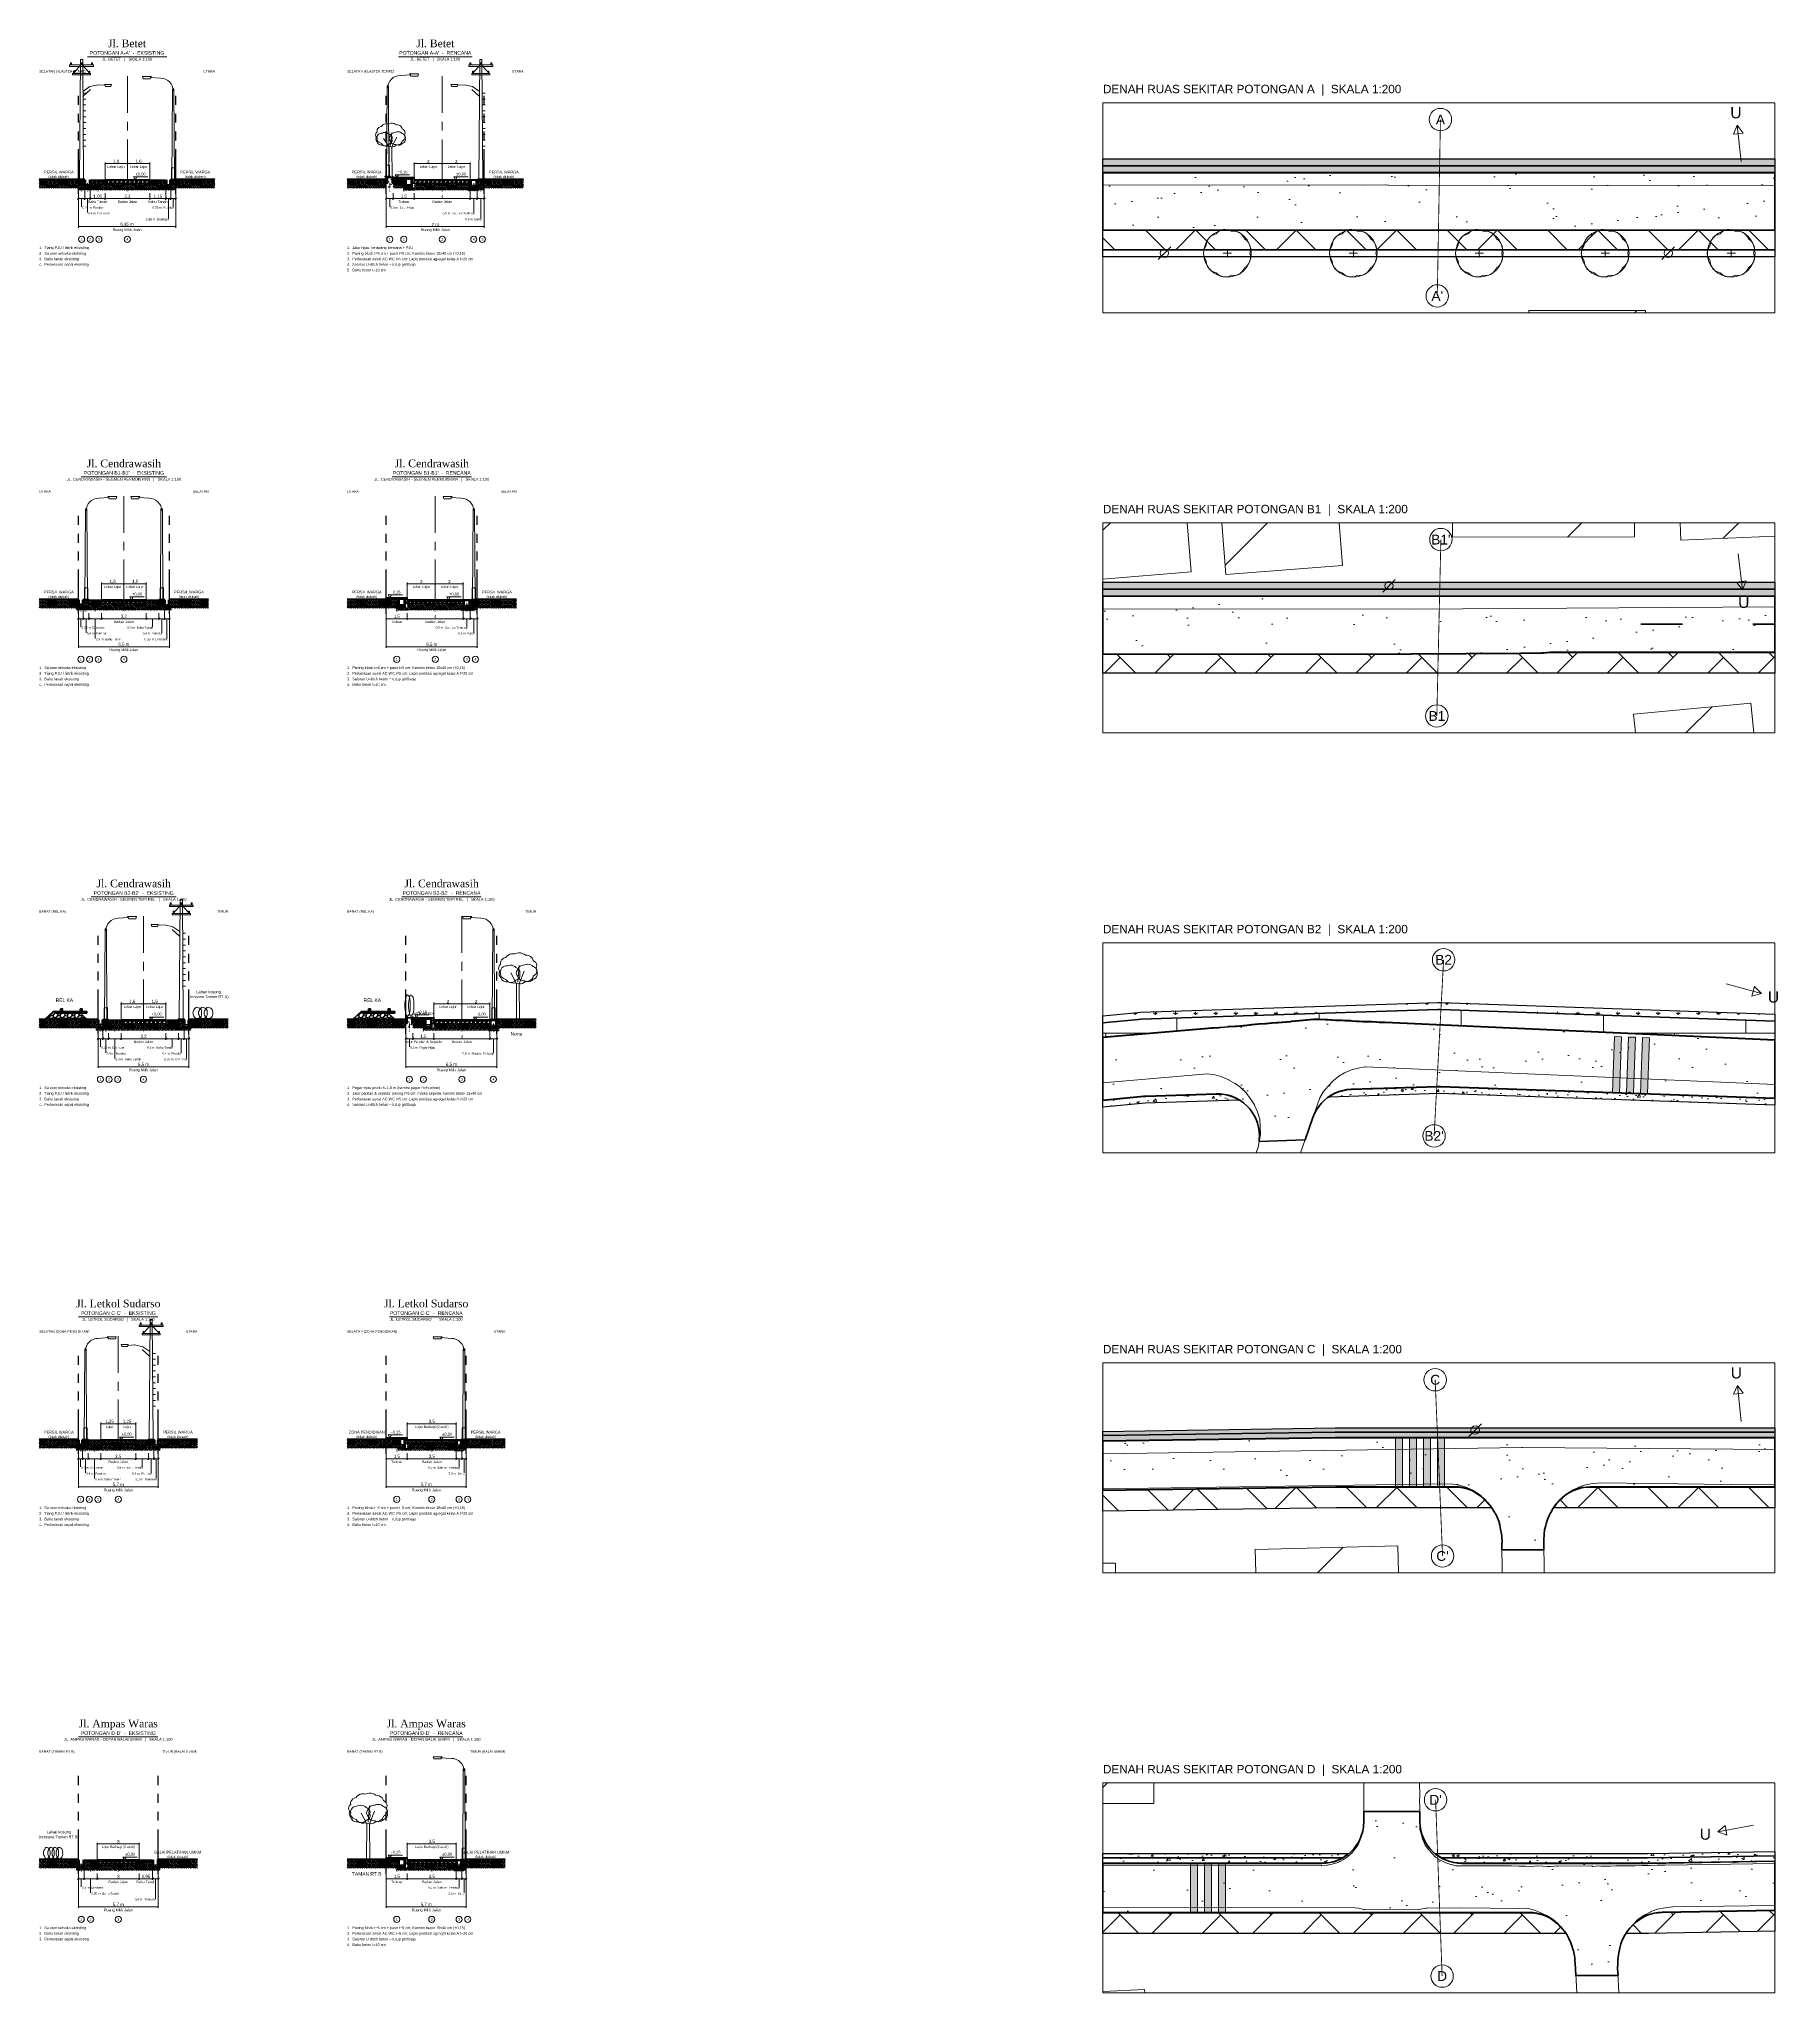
# Model space of a CAD drawing. Header units: metres. Extents: x 0 to 124, y -129 to 10.
import ezdxf
from ezdxf.enums import TextEntityAlignment as Align

# ---------------------------------------------------------------- set-up
doc = ezdxf.new("R2010")
doc.units = ezdxf.units.M
doc.linetypes.add('CENTER', pattern=[5.08, 3.175, -0.635, 0.635, -0.635])
doc.linetypes.add('PHANTOM', pattern=[6.35, 3.175, -0.635, 0.635, -0.635, 0.635, -0.635])
for name, color, linetype, lineweight in [('D32_PNP_AIR', 5, 'Continuous', 13), ('D32_PNP_ARSIR', 8, 'Continuous', 9), ('D32_PNP_ARSIR_TANAH', 33, 'Continuous', 9), ('D32_PNP_AS', 1, 'CENTER', 13), ('D32_PNP_BATAS_RMJ', 1, 'PHANTOM', 25), ('D32_PNP_DIMENSI', 7, 'Continuous', 13), ('D32_PNP_KONSTRUKSI', 7, 'Continuous', 25), ('D32_PNP_POTONGAN', 7, 'Continuous', 50), ('D32_PNP_TAMPAK', 8, 'Continuous', 18), ('D32_PNP_TEKS', 7, 'Continuous', 18), ('D32_PNP_VEGETASI', 94, 'Continuous', 18)]:
    doc.layers.add(name, color=color, linetype=linetype, lineweight=lineweight)
doc.styles.add('D32_ARIAL', font='arial.ttf')
doc.styles.add('D32_TIMES', font='times.ttf')
doc.dimstyles.new('D32_1-100', dxfattribs={"dimtxt": 0.225, "dimasz": 0.12, "dimexe": 0.08, "dimexo": 0.06, "dimgap": 0.04, "dimtad": 1, "dimtxsty": 'D32_ARIAL', "dimblk": 'ARCHTICK', "dimblk1": 'ARCHTICK', "dimblk2": 'ARCHTICK', "dimcen": 2.5, "dimclrd": 7, "dimclre": 7, "dimclrt": 7, "dimazin": 3, "dimtfac": 1, "dimtmove": 2, "dimatfit": 3, "dimlwd": 13, "dimlwe": 13})

# ---------------------------------------------------------------- blocks, each defined once
blk = doc.blocks.new('_ARCHTICK')
at = {"color": 0, "linetype": 'BYBLOCK', "const_width": 0.15}
blk.add_lwpolyline([(-0.5, -0.5), (0.5, 0.5)], dxfattribs=at)

msp = doc.modelspace()

# ---------------------------------------------------------------- hatches: boundary and pattern name
at = {"layer": 'D32_PNP_ARSIR'}
h = msp.add_hatch(dxfattribs=at)
h.set_pattern_fill('AR-CONC', scale=0.01)
h.paths.add_polyline_path([(124, 1.5), (124, 1), (76, 1), (76, 1.5)])
h = msp.add_hatch(dxfattribs=at)
h.set_pattern_fill('AR-CONC', scale=0.003)
h.paths.add_polyline_path([(3.25, -0.55), (3.31, -0.55), (3.31, 0), (3.25, 0)])
h = msp.add_hatch(dxfattribs=at)
h.set_pattern_fill('AR-CONC', scale=0.003)
h.paths.add_polyline_path([(3.59, -0.55), (3.65, -0.55), (3.65, 0), (3.59, 0)])
h = msp.add_hatch(dxfattribs=at)
h.set_pattern_fill('AR-SAND', scale=0.002)
h.paths.add_polyline_path([(4.7, -0.05), (7.9, -0.05), (7.9, 0), (4.7, 0)])
h = msp.add_hatch(dxfattribs=at)
h.set_pattern_fill('AR-CONC', scale=0.003)
h.paths.add_polyline_path([(9.05, -0.55), (9.11, -0.55), (9.11, 0), (9.05, 0)])
h = msp.add_hatch(dxfattribs=at)
h.set_pattern_fill('AR-CONC', scale=0.003)
h.paths.add_polyline_path([(9.34, -0.55), (9.4, -0.55), (9.4, 0), (9.34, 0)])
h = msp.add_hatch(dxfattribs=at)
h.set_pattern_fill('AR-CONC', scale=0.003)
h.paths.add_polyline_path([(24.8, -0.25), (24.88, -0.25), (24.88, 0.2), (24.8, 0.2)])
h = msp.add_hatch(dxfattribs=at)
h.set_pattern_fill('AR-CONC', scale=0.003)
h.paths.add_polyline_path([(25.22, -0.25), (25.3, -0.25), (25.3, 0.2), (25.22, 0.2)])
h = msp.add_hatch(dxfattribs=at)
h.set_pattern_fill('AR-HBONE', scale=0.006)
h.paths.add_polyline_path([(25.3, 0.09), (26.65, 0.09), (26.65, 0.15), (25.3, 0.15)])
h = msp.add_hatch(dxfattribs=at)
h.set_pattern_fill('AR-SAND', scale=0.002)
h.paths.add_polyline_path([(25.3, 0.04), (26.65, 0.04), (26.65, 0.09), (25.3, 0.09)])
h = msp.add_hatch(dxfattribs=at)
h.set_pattern_fill('AR-CONC', scale=0.003)
h.paths.add_polyline_path([(26.15, -0.56), (26.22, -0.56), (26.22, 0.04), (26.15, 0.04)])
h = msp.add_hatch(dxfattribs=at)
h.set_pattern_fill('AR-CONC', scale=0.003)
h.paths.add_polyline_path([(26.58, -0.56), (26.65, -0.56), (26.65, 0.04), (26.58, 0.04)])
h = msp.add_hatch(dxfattribs=at)
h.set_pattern_fill('AR-CONC', scale=0.003)
h.paths.add_polyline_path([(26.65, -0.25), (26.8, -0.25), (26.8, 0.15), (26.65, 0.15)])
h = msp.add_hatch(dxfattribs=at)
h.set_pattern_fill('AR-SAND', scale=0.002)
h.paths.add_polyline_path([(26.8, -0.05), (30.8, -0.05), (30.8, 0), (26.8, 0)])
h = msp.add_hatch(dxfattribs=at)
h.set_pattern_fill('AR-CONC', scale=0.003)
h.paths.add_polyline_path([(30.8, -0.6), (30.87, -0.6), (30.87, 0), (30.8, 0)])
h = msp.add_hatch(dxfattribs=at)
h.set_pattern_fill('STEEL', scale=0.01)
h.paths.add_polyline_path([(30.8, -0.04), (31.3, -0.04), (31.3, 0), (30.8, 0)])
h = msp.add_hatch(dxfattribs=at)
h.set_pattern_fill('AR-CONC', scale=0.003)
h.paths.add_polyline_path([(31.23, -0.6), (31.3, -0.6), (31.3, 0), (31.23, 0)])
h = msp.add_hatch(dxfattribs=at)
h.set_pattern_fill('AR-CONC', scale=0.003)
h.paths.add_polyline_path([(31.3, -0.1), (31.8, -0.1), (31.8, 0), (31.3, 0)])
h = msp.add_hatch(dxfattribs=at)
h.set_pattern_fill('AR-CONC', scale=0.01)
h.paths.add_polyline_path([(124, 1), (124, 0.52), (76, 0.52), (76, 1)])
h = msp.add_hatch(dxfattribs=at)
h.set_pattern_fill('AR-SAND', scale=0.09)
h.paths.add_polyline_path([(124, 0.5), (124, -3.611), (76, -3.589), (76, 0.5)])
h = msp.add_hatch(dxfattribs=at)
h.set_pattern_fill('AR-CONC', scale=0.003)
h.paths.add_polyline_path([(3.31, -0.55), (3.59, -0.55), (3.59, -0.49), (3.31, -0.49)])
h = msp.add_hatch(dxfattribs=at)
h.set_pattern_fill('GRAVEL', scale=0.012)
h.paths.add_polyline_path([(4.7, -0.25), (7.9, -0.25), (7.9, -0.05), (4.7, -0.05)])
h = msp.add_hatch(dxfattribs=at)
h.set_pattern_fill('AR-CONC', scale=0.003)
h.paths.add_polyline_path([(9.11, -0.55), (9.34, -0.55), (9.34, -0.49), (9.11, -0.49)])
h = msp.add_hatch(dxfattribs=at)
h.set_pattern_fill('AR-CONC', scale=0.003)
h.paths.add_polyline_path([(26.22, -0.56), (26.58, -0.56), (26.58, -0.49), (26.22, -0.49)])
h = msp.add_hatch(dxfattribs=at)
h.set_pattern_fill('GRAVEL', scale=0.012)
h.paths.add_polyline_path([(26.8, -0.25), (30.8, -0.25), (30.8, -0.05), (26.8, -0.05)])
h = msp.add_hatch(dxfattribs=at)
h.set_pattern_fill('AR-CONC', scale=0.003)
h.paths.add_polyline_path([(30.87, -0.6), (31.23, -0.6), (31.23, -0.53), (30.87, -0.53)])
h = msp.add_hatch(dxfattribs=at)
h.set_pattern_fill('AR-HBONE', scale=0.025)
h.paths.add_polyline_path([(76, -5), (76, -3.609), (124, -3.631), (124, -5)])
h = msp.add_hatch(dxfattribs=at)
h.set_pattern_fill('GRASS', scale=0.04)
h.paths.add_polyline_path([(76, -5.5), (76, -5), (124, -5), (124, -5.5)])
h = msp.add_hatch(dxfattribs=at)
h.set_pattern_fill('ANSI31', scale=2.5)
h.paths.add_polyline_path([(106.43, -9.344), (114.766, -9.332), (114.766, -9.5), (106.431, -9.5)])
h = msp.add_hatch(dxfattribs=at)
h.set_pattern_fill('ANSI31', scale=2.5)
h.paths.add_polyline_path([(82.307, -28.001), (76, -28.529), (76, -24.5), (82.014, -24.5)])
h = msp.add_hatch(dxfattribs=at)
h.set_pattern_fill('ANSI31', scale=2.5)
h.paths.add_polyline_path([(93.119, -27.554), (84.789, -28.202), (84.502, -24.5), (92.882, -24.5)])
h = msp.add_hatch(dxfattribs=at)
h.set_pattern_fill('ANSI31', scale=2.5)
h.paths.add_polyline_path([(113.981, -25.513), (100.985, -25.523), (100.984, -24.5), (113.98, -24.5)])
h = msp.add_hatch(dxfattribs=at)
h.set_pattern_fill('ANSI31', scale=2.5)
h.paths.add_polyline_path([(117.291, -25.736), (117.238, -24.5), (124, -24.5), (124, -25.447)])
h = msp.add_hatch(dxfattribs=at)
h.set_pattern_fill('AR-CONC', scale=0.01)
h.paths.add_polyline_path([(124, -28.75), (124, -29.25), (76, -29.25), (76, -28.75)])
h = msp.add_hatch(dxfattribs=at)
h.set_pattern_fill('AR-CONC', scale=0.01)
h.paths.add_polyline_path([(124, -29.25), (124, -29.73), (76, -29.73), (76, -29.25)])
h = msp.add_hatch(dxfattribs=at)
h.set_pattern_fill('AR-CONC', scale=0.003)
h.paths.add_polyline_path([(2.8, -30.55), (2.86, -30.55), (2.86, -30), (2.8, -30)])
h = msp.add_hatch(dxfattribs=at)
h.set_pattern_fill('AR-CONC', scale=0.003)
h.paths.add_polyline_path([(2.86, -30.55), (3.09, -30.55), (3.09, -30.49), (2.86, -30.49)])
h = msp.add_hatch(dxfattribs=at)
h.set_pattern_fill('AR-CONC', scale=0.003)
h.paths.add_polyline_path([(3.09, -30.55), (3.15, -30.55), (3.15, -30), (3.09, -30)])
h = msp.add_hatch(dxfattribs=at)
h.set_pattern_fill('AR-SAND', scale=0.002)
h.paths.add_polyline_path([(4.45, -30.05), (7.65, -30.05), (7.65, -30), (4.45, -30)])
h = msp.add_hatch(dxfattribs=at)
h.set_pattern_fill('GRAVEL', scale=0.012)
h.paths.add_polyline_path([(4.45, -30.25), (7.65, -30.25), (7.65, -30.05), (4.45, -30.05)])
h = msp.add_hatch(dxfattribs=at)
h.set_pattern_fill('AR-CONC', scale=0.003)
h.paths.add_polyline_path([(8.95, -30.55), (9.01, -30.55), (9.01, -30), (8.95, -30)])
h = msp.add_hatch(dxfattribs=at)
h.set_pattern_fill('AR-CONC', scale=0.003)
h.paths.add_polyline_path([(9.01, -30.55), (9.24, -30.55), (9.24, -30.49), (9.01, -30.49)])
h = msp.add_hatch(dxfattribs=at)
h.set_pattern_fill('AR-CONC', scale=0.003)
h.paths.add_polyline_path([(9.24, -30.55), (9.3, -30.55), (9.3, -30), (9.24, -30)])
h = msp.add_hatch(dxfattribs=at)
h.set_pattern_fill('AR-HBONE', scale=0.006)
h.paths.add_polyline_path([(24.8, -29.91), (26.15, -29.91), (26.15, -29.85), (24.8, -29.85)])
h = msp.add_hatch(dxfattribs=at)
h.set_pattern_fill('AR-SAND', scale=0.002)
h.paths.add_polyline_path([(24.8, -29.96), (26.15, -29.96), (26.15, -29.91), (24.8, -29.91)])
h = msp.add_hatch(dxfattribs=at)
h.set_pattern_fill('AR-CONC', scale=0.003)
h.paths.add_polyline_path([(25.65, -30.56), (25.72, -30.56), (25.72, -29.96), (25.65, -29.96)])
h = msp.add_hatch(dxfattribs=at)
h.set_pattern_fill('AR-CONC', scale=0.003)
h.paths.add_polyline_path([(25.72, -30.56), (26.08, -30.56), (26.08, -30.49), (25.72, -30.49)])
h = msp.add_hatch(dxfattribs=at)
h.set_pattern_fill('AR-CONC', scale=0.003)
h.paths.add_polyline_path([(26.08, -30.56), (26.15, -30.56), (26.15, -29.96), (26.08, -29.96)])
h = msp.add_hatch(dxfattribs=at)
h.set_pattern_fill('AR-CONC', scale=0.003)
h.paths.add_polyline_path([(26.15, -30.25), (26.3, -30.25), (26.3, -29.85), (26.15, -29.85)])
h = msp.add_hatch(dxfattribs=at)
h.set_pattern_fill('AR-SAND', scale=0.002)
h.paths.add_polyline_path([(26.3, -30.05), (30.3, -30.05), (30.3, -30), (26.3, -30)])
h = msp.add_hatch(dxfattribs=at)
h.set_pattern_fill('GRAVEL', scale=0.012)
h.paths.add_polyline_path([(26.3, -30.25), (30.3, -30.25), (30.3, -30.05), (26.3, -30.05)])
h = msp.add_hatch(dxfattribs=at)
h.set_pattern_fill('AR-CONC', scale=0.003)
h.paths.add_polyline_path([(30.3, -30.6), (30.37, -30.6), (30.37, -30), (30.3, -30)])
h = msp.add_hatch(dxfattribs=at)
h.set_pattern_fill('STEEL', scale=0.01)
h.paths.add_polyline_path([(30.3, -30.04), (30.8, -30.04), (30.8, -30), (30.3, -30)])
h = msp.add_hatch(dxfattribs=at)
h.set_pattern_fill('AR-CONC', scale=0.003)
h.paths.add_polyline_path([(30.37, -30.6), (30.73, -30.6), (30.73, -30.53), (30.37, -30.53)])
h = msp.add_hatch(dxfattribs=at)
h.set_pattern_fill('AR-CONC', scale=0.003)
h.paths.add_polyline_path([(30.73, -30.6), (30.8, -30.6), (30.8, -30), (30.73, -30)])
h = msp.add_hatch(dxfattribs=at)
h.set_pattern_fill('AR-CONC', scale=0.003)
h.paths.add_polyline_path([(30.8, -30.1), (31.3, -30.1), (31.3, -30), (30.8, -30)])
h = msp.add_hatch(dxfattribs=at)
h.set_pattern_fill('AR-SAND', scale=0.09)
h.paths.add_polyline_path([(107.932, -33.75), (107.701, -33.759), (107.472, -33.786), (107.402, -33.796), (107.329, -33.801), (105.862, -33.811), (98.032, -33.865), (98.029, -33.865), (94.929, -33.883), (76, -33.857), (76, -29.75), (124, -29.75), (124, -33.75)])
h = msp.add_hatch(dxfattribs=at)
h.set_pattern_fill('AR-HBONE', scale=0.025)
h.paths.add_polyline_path([(94.929, -33.903), (94.929, -33.903), (98.029, -33.885), (98.031, -33.885), (98.032, -33.885), (105.862, -33.831), (107.329, -33.821), (107.33, -33.82), (107.403, -33.816), (107.405, -33.816), (107.475, -33.805), (107.703, -33.779), (107.933, -33.77), (124, -33.77), (124, -35.25), (76, -35.25), (76, -33.877)])
h = msp.add_hatch(dxfattribs=at)
h.set_pattern_fill('ANSI31', scale=2.5)
h.paths.add_polyline_path([(122.294, -37.371), (122.5, -39.5), (114.045, -39.5), (113.918, -38.179)])
h = msp.add_hatch(dxfattribs=at)
h.set_pattern_fill('GRAVEL', scale=0.02)
h.paths.add_polyline_path([(0.4, -59.95), (3.4, -59.95), (2.8, -59.4), (1, -59.4)])
h = msp.add_hatch(dxfattribs=at)
h.set_pattern_fill('AR-CONC', scale=0.003)
h.paths.add_polyline_path([(1.2, -59.52), (3.4, -59.52), (3.4, -59.4), (1.2, -59.4)])
h = msp.add_hatch(color=8, dxfattribs=at)
h.dxf.hatch_style = 1
h.paths.add_polyline_path([(1.53, -59.4), (1.67, -59.4), (1.67, -59.22), (1.53, -59.22)])
h = msp.add_hatch(color=8, dxfattribs=at)
h.dxf.hatch_style = 1
h.paths.add_polyline_path([(2.93, -59.4), (3.07, -59.4), (3.07, -59.22), (2.93, -59.22)])
h = msp.add_hatch(dxfattribs=at)
h.set_pattern_fill('AR-CONC', scale=0.003)
h.paths.add_polyline_path([(4.2, -60.55), (4.26, -60.55), (4.26, -60), (4.2, -60)])
h = msp.add_hatch(dxfattribs=at)
h.set_pattern_fill('AR-CONC', scale=0.003)
h.paths.add_polyline_path([(4.49, -60.55), (4.55, -60.55), (4.55, -60), (4.49, -60)])
h = msp.add_hatch(dxfattribs=at)
h.set_pattern_fill('AR-SAND', scale=0.002)
h.paths.add_polyline_path([(5.85, -60.05), (9.05, -60.05), (9.05, -60), (5.85, -60)])
h = msp.add_hatch(dxfattribs=at)
h.set_pattern_fill('AR-CONC', scale=0.003)
h.paths.add_polyline_path([(10.35, -60.55), (10.41, -60.55), (10.41, -60), (10.35, -60)])
h = msp.add_hatch(dxfattribs=at)
h.set_pattern_fill('AR-CONC', scale=0.003)
h.paths.add_polyline_path([(10.64, -60.55), (10.7, -60.55), (10.7, -60), (10.64, -60)])
h = msp.add_hatch(dxfattribs=at)
h.set_pattern_fill('GRAVEL', scale=0.02)
h.paths.add_polyline_path([(22.4, -59.95), (25.4, -59.95), (24.8, -59.4), (23, -59.4)])
h = msp.add_hatch(dxfattribs=at)
h.set_pattern_fill('AR-CONC', scale=0.003)
h.paths.add_polyline_path([(23.2, -59.52), (25.4, -59.52), (25.4, -59.4), (23.2, -59.4)])
h = msp.add_hatch(color=8, dxfattribs=at)
h.dxf.hatch_style = 1
h.paths.add_polyline_path([(23.53, -59.4), (23.67, -59.4), (23.67, -59.22), (23.53, -59.22)])
h = msp.add_hatch(color=8, dxfattribs=at)
h.dxf.hatch_style = 1
h.paths.add_polyline_path([(24.93, -59.4), (25.07, -59.4), (25.07, -59.22), (24.93, -59.22)])
h = msp.add_hatch(dxfattribs=at)
h.set_pattern_fill('AR-CONC', scale=0.003)
h.paths.add_polyline_path([(26.2, -60.25), (26.28, -60.25), (26.28, -59.8), (26.2, -59.8)])
h = msp.add_hatch(dxfattribs=at)
h.set_pattern_fill('AR-CONC', scale=0.003)
h.paths.add_polyline_path([(26.62, -60.25), (26.7, -60.25), (26.7, -59.8), (26.62, -59.8)])
h = msp.add_hatch(dxfattribs=at)
h.set_pattern_fill('AR-B816', scale=0.006)
h.paths.add_polyline_path([(26.7, -59.91), (28.05, -59.91), (28.05, -59.85), (26.7, -59.85)])
h = msp.add_hatch(dxfattribs=at)
h.set_pattern_fill('AR-SAND', scale=0.002)
h.paths.add_polyline_path([(26.7, -59.96), (28.05, -59.96), (28.05, -59.91), (26.7, -59.91)])
h = msp.add_hatch(dxfattribs=at)
h.set_pattern_fill('AR-CONC', scale=0.003)
h.paths.add_polyline_path([(27.55, -60.56), (27.62, -60.56), (27.62, -59.96), (27.55, -59.96)])
h = msp.add_hatch(dxfattribs=at)
h.set_pattern_fill('AR-CONC', scale=0.003)
h.paths.add_polyline_path([(27.98, -60.56), (28.05, -60.56), (28.05, -59.96), (27.98, -59.96)])
h = msp.add_hatch(dxfattribs=at)
h.set_pattern_fill('AR-CONC', scale=0.003)
h.paths.add_polyline_path([(28.05, -60.25), (28.2, -60.25), (28.2, -59.85), (28.05, -59.85)])
h = msp.add_hatch(dxfattribs=at)
h.set_pattern_fill('AR-SAND', scale=0.002)
h.paths.add_polyline_path([(28.2, -60.05), (32.2, -60.05), (32.2, -60), (28.2, -60)])
h = msp.add_hatch(dxfattribs=at)
h.set_pattern_fill('AR-CONC', scale=0.003)
h.paths.add_polyline_path([(32.2, -60.6), (32.27, -60.6), (32.27, -60), (32.2, -60)])
h = msp.add_hatch(dxfattribs=at)
h.set_pattern_fill('STEEL', scale=0.01)
h.paths.add_polyline_path([(32.2, -60.04), (32.7, -60.04), (32.7, -60), (32.2, -60)])
h = msp.add_hatch(dxfattribs=at)
h.set_pattern_fill('AR-CONC', scale=0.003)
h.paths.add_polyline_path([(32.63, -60.6), (32.7, -60.6), (32.7, -60), (32.63, -60)])
h = msp.add_hatch(dxfattribs=at)
h.set_pattern_fill('GRASS', scale=0.04)
h.paths.add_polyline_path([(78.503, -59.472), (78.694, -59.46), (99.919, -58.751), (100.143, -58.751), (124, -59.594), (124, -60.094), (100.125, -59.251), (99.936, -59.251), (78.711, -59.96), (78.549, -59.97), (76, -60.206), (76, -59.704)])
h = msp.add_hatch(dxfattribs=at)
h.set_pattern_fill('AR-B816', scale=0.025)
h.paths.add_polyline_path([(78.549, -59.97), (78.711, -59.96), (99.936, -59.251), (100.125, -59.251), (124, -60.094), (124, -61.423), (96.169, -60.177), (96.169, -60.177), (96.143, -60.176), (96.142, -60.176), (95.725, -60.164), (95.538, -60.153), (95.209, -60.124), (95.209, -60.124), (95.15, -60.12), (95.149, -60.12), (95.124, -60.12), (95.123, -60.12), (94.858, -60.125), (94.576, -60.117), (94.311, -60.097), (94.311, -60.097), (94.288, -60.096), (94.288, -60.096), (94.27, -60.095), (94.27, -60.095), (94.099, -60.091), (93.779, -60.066), (93.68, -60.053), (93.679, -60.052), (93.61, -60.05), (93.609, -60.05), (93.59, -60.05), (93.291, -60.043), (93.09, -60.019), (93.089, -60.019), (93.039, -60.015), (93.037, -60.015), (92.947, -60.017), (92.946, -60.017), (92.876, -60.022), (92.608, -60.019), (92.054, -59.987), (91.881, -59.971), (91.879, -59.971), (91.418, -59.959), (91.296, -59.953), (91.18, -59.946), (91.179, -59.945), (91.166, -59.946), (91.165, -59.946), (91.102, -59.948), (91.102, -59.948), (91.075, -59.95), (91.075, -59.95), (91.054, -59.952), (91.054, -59.952), (89.792, -60.081), (89.699, -60.085), (89.697, -60.085), (89.695, -60.086), (89.693, -60.086), (89.692, -60.086), (89.455, -60.106), (89.454, -60.106), (89.39, -60.115), (89.197, -60.134), (89.197, -60.134), (89.101, -60.146), (88.859, -60.157), (88.854, -60.157), (88.854, -60.157), (88.825, -60.158), (88.824, -60.158), (88.789, -60.161), (88.789, -60.161), (88.516, -60.184), (88.405, -60.192), (88.083, -60.208), (88.083, -60.208), (88.062, -60.209), (88.061, -60.209), (88.034, -60.212), (88.034, -60.212), (87.653, -60.254), (87.558, -60.263), (87.113, -60.297), (86.637, -60.334), (86.636, -60.334), (86.616, -60.336), (86.616, -60.336), (86.612, -60.337), (86.611, -60.337), (86.118, -60.399), (86.025, -60.409), (85.548, -60.454), (85.421, -60.463), (84.963, -60.487), (84.962, -60.487), (84.957, -60.487), (84.957, -60.487), (84.933, -60.489), (84.933, -60.489), (84.429, -60.538), (84.296, -60.547), (83.841, -60.571), (83.841, -60.571), (83.835, -60.571), (83.835, -60.571), (83.813, -60.573), (83.813, -60.573), (76, -61.247), (76, -60.206)])
h = msp.add_hatch(dxfattribs=at)
h.set_pattern_fill('AR-SAND', scale=0.09)
h.paths.add_polyline_path([(83.815, -60.593), (83.837, -60.591), (83.842, -60.591), (84.297, -60.567), (84.431, -60.557), (84.935, -60.509), (84.959, -60.507), (84.964, -60.507), (85.422, -60.483), (85.55, -60.474), (86.027, -60.429), (86.12, -60.419), (86.614, -60.357), (86.618, -60.356), (86.638, -60.354), (87.114, -60.317), (87.56, -60.283), (87.655, -60.274), (88.036, -60.232), (88.063, -60.229), (88.084, -60.228), (88.406, -60.212), (88.518, -60.204), (88.791, -60.181), (88.826, -60.178), (88.855, -60.177), (88.86, -60.177), (89.103, -60.166), (89.199, -60.154), (89.392, -60.135), (89.457, -60.126), (89.7, -60.106), (89.699, -60.105), (89.793, -60.101), (91.056, -59.972), (91.076, -59.97), (91.103, -59.968), (91.166, -59.966), (91.179, -59.965), (91.295, -59.973), (91.417, -59.979), (91.879, -59.991), (92.053, -60.007), (92.607, -60.039), (92.877, -60.042), (92.947, -60.037), (93.038, -60.035), (93.087, -60.038), (93.289, -60.063), (93.59, -60.07), (93.61, -60.07), (93.678, -60.072), (93.777, -60.086), (94.098, -60.111), (94.269, -60.115), (94.287, -60.116), (94.31, -60.117), (94.575, -60.137), (94.858, -60.145), (95.124, -60.14), (95.149, -60.14), (95.208, -60.144), (95.537, -60.173), (95.724, -60.184), (96.142, -60.196), (96.168, -60.197), (124, -61.443), (124, -65.598), (100.128, -64.754), (99.922, -64.754), (93.732, -64.961), (93.433, -64.986), (93.137, -65.041), (92.849, -65.125), (92.57, -65.238), (92.304, -65.378), (92.053, -65.544), (91.82, -65.734), (91.608, -65.947), (91.418, -66.179), (91.252, -66.43), (91.111, -66.696), (90.999, -66.975), (90.444, -68.573), (87.152, -68.683), (87.169, -68.563), (87.182, -68.264), (87.165, -67.964), (87.119, -67.669), (87.043, -67.379), (86.939, -67.098), (86.807, -66.829), (86.649, -66.575), (86.466, -66.337), (86.261, -66.119), (86.035, -65.922), (85.791, -65.749), (85.53, -65.602), (85.256, -65.481), (84.971, -65.387), (84.679, -65.323), (84.381, -65.288), (84.082, -65.283), (79.064, -65.451), (78.888, -65.462), (76, -65.73), (76, -61.267)])
h = msp.add_hatch(dxfattribs=at)
h.set_pattern_fill('AR-CONC', scale=0.003)
h.paths.add_polyline_path([(4.26, -60.55), (4.49, -60.55), (4.49, -60.49), (4.26, -60.49)])
h = msp.add_hatch(dxfattribs=at)
h.set_pattern_fill('GRAVEL', scale=0.012)
h.paths.add_polyline_path([(5.85, -60.25), (9.05, -60.25), (9.05, -60.05), (5.85, -60.05)])
h = msp.add_hatch(dxfattribs=at)
h.set_pattern_fill('AR-CONC', scale=0.003)
h.paths.add_polyline_path([(10.41, -60.55), (10.64, -60.55), (10.64, -60.49), (10.41, -60.49)])
h = msp.add_hatch(dxfattribs=at)
h.set_pattern_fill('AR-CONC', scale=0.003)
h.paths.add_polyline_path([(27.62, -60.56), (27.98, -60.56), (27.98, -60.49), (27.62, -60.49)])
h = msp.add_hatch(dxfattribs=at)
h.set_pattern_fill('GRAVEL', scale=0.012)
h.paths.add_polyline_path([(28.2, -60.25), (32.2, -60.25), (32.2, -60.05), (28.2, -60.05)])
h = msp.add_hatch(dxfattribs=at)
h.set_pattern_fill('AR-CONC', scale=0.003)
h.paths.add_polyline_path([(32.27, -60.6), (32.63, -60.6), (32.63, -60.53), (32.27, -60.53)])
h = msp.add_hatch(color=252, dxfattribs=at)
h.dxf.hatch_style = 1
h.paths.add_polyline_path([(112.545, -61.19), (113.045, -61.208), (112.903, -65.206), (112.404, -65.188)])
h = msp.add_hatch(color=252, dxfattribs=at)
h.dxf.hatch_style = 1
h.paths.add_polyline_path([(113.544, -61.226), (114.044, -61.243), (113.903, -65.241), (113.403, -65.223)])
h = msp.add_hatch(color=252, dxfattribs=at)
h.dxf.hatch_style = 1
h.paths.add_polyline_path([(114.544, -61.261), (115.043, -61.279), (114.902, -65.276), (114.402, -65.259)])
h = msp.add_hatch(dxfattribs=at)
h.set_pattern_fill('AR-CONC', scale=0.01)
h.paths.add_polyline_path([(78.889, -65.482), (79.065, -65.471), (84.082, -65.303), (84.38, -65.308), (84.676, -65.343), (84.966, -65.407), (85.249, -65.499), (85.521, -65.619), (85.714, -65.729), (79.007, -65.953), (76, -66.232), (76, -65.75)])
h = msp.add_hatch(dxfattribs=at)
h.set_pattern_fill('AR-CONC', scale=0.01)
h.paths.add_polyline_path([(100.025, -65.251), (92.134, -65.515), (92.314, -65.395), (92.578, -65.256), (92.855, -65.144), (93.142, -65.06), (93.435, -65.006), (93.734, -64.981), (99.922, -64.774), (100.128, -64.774), (124, -65.618), (124, -66.098)])
h = msp.add_hatch(dxfattribs=at)
h.set_pattern_fill('AR-CONC', scale=0.01)
h.paths.add_polyline_path([(124, -89.15), (124, -89.45), (92.631, -89.45), (92.593, -89.45), (76, -89.699), (76, -89.399), (92.588, -89.15), (92.631, -89.15)])
h = msp.add_hatch(dxfattribs=at)
h.set_pattern_fill('AR-CONC', scale=0.003)
h.paths.add_polyline_path([(2.8, -90.55), (2.86, -90.55), (2.86, -90), (2.8, -90)])
h = msp.add_hatch(dxfattribs=at)
h.set_pattern_fill('AR-CONC', scale=0.003)
h.paths.add_polyline_path([(2.86, -90.55), (3.04, -90.55), (3.04, -90.49), (2.86, -90.49)])
h = msp.add_hatch(dxfattribs=at)
h.set_pattern_fill('AR-CONC', scale=0.003)
h.paths.add_polyline_path([(3.04, -90.55), (3.1, -90.55), (3.1, -90), (3.04, -90)])
h = msp.add_hatch(dxfattribs=at)
h.set_pattern_fill('AR-SAND', scale=0.002)
h.paths.add_polyline_path([(4.4, -90.05), (6.9, -90.05), (6.9, -90), (4.4, -90)])
h = msp.add_hatch(dxfattribs=at)
h.set_pattern_fill('GRAVEL', scale=0.012)
h.paths.add_polyline_path([(4.4, -90.25), (6.9, -90.25), (6.9, -90.05), (4.4, -90.05)])
h = msp.add_hatch(dxfattribs=at)
h.set_pattern_fill('AR-CONC', scale=0.003)
h.paths.add_polyline_path([(8.2, -90.55), (8.26, -90.55), (8.26, -90), (8.2, -90)])
h = msp.add_hatch(dxfattribs=at)
h.set_pattern_fill('AR-CONC', scale=0.003)
h.paths.add_polyline_path([(8.26, -90.55), (8.44, -90.55), (8.44, -90.49), (8.26, -90.49)])
h = msp.add_hatch(dxfattribs=at)
h.set_pattern_fill('AR-CONC', scale=0.003)
h.paths.add_polyline_path([(8.44, -90.55), (8.5, -90.55), (8.5, -90), (8.44, -90)])
h = msp.add_hatch(dxfattribs=at)
h.set_pattern_fill('AR-HBONE', scale=0.006)
h.paths.add_polyline_path([(24.8, -89.91), (26.15, -89.91), (26.15, -89.85), (24.8, -89.85)])
h = msp.add_hatch(dxfattribs=at)
h.set_pattern_fill('AR-SAND', scale=0.002)
h.paths.add_polyline_path([(24.8, -89.96), (26.15, -89.96), (26.15, -89.91), (24.8, -89.91)])
h = msp.add_hatch(dxfattribs=at)
h.set_pattern_fill('AR-CONC', scale=0.003)
h.paths.add_polyline_path([(25.75, -90.56), (25.82, -90.56), (25.82, -89.96), (25.75, -89.96)])
h = msp.add_hatch(dxfattribs=at)
h.set_pattern_fill('AR-CONC', scale=0.003)
h.paths.add_polyline_path([(25.82, -90.56), (26.08, -90.56), (26.08, -90.49), (25.82, -90.49)])
h = msp.add_hatch(dxfattribs=at)
h.set_pattern_fill('AR-CONC', scale=0.003)
h.paths.add_polyline_path([(26.08, -90.56), (26.15, -90.56), (26.15, -89.96), (26.08, -89.96)])
h = msp.add_hatch(dxfattribs=at)
h.set_pattern_fill('AR-CONC', scale=0.003)
h.paths.add_polyline_path([(26.15, -90.25), (26.3, -90.25), (26.3, -89.85), (26.15, -89.85)])
h = msp.add_hatch(dxfattribs=at)
h.set_pattern_fill('AR-SAND', scale=0.002)
h.paths.add_polyline_path([(26.3, -90.05), (29.8, -90.05), (29.8, -90), (26.3, -90)])
h = msp.add_hatch(dxfattribs=at)
h.set_pattern_fill('GRAVEL', scale=0.012)
h.paths.add_polyline_path([(26.3, -90.25), (29.8, -90.25), (29.8, -90.05), (26.3, -90.05)])
h = msp.add_hatch(dxfattribs=at)
h.set_pattern_fill('AR-CONC', scale=0.003)
h.paths.add_polyline_path([(29.8, -90.6), (29.87, -90.6), (29.87, -90), (29.8, -90)])
h = msp.add_hatch(dxfattribs=at)
h.set_pattern_fill('STEEL', scale=0.01)
h.paths.add_polyline_path([(29.8, -90.04), (30.2, -90.04), (30.2, -90), (29.8, -90)])
h = msp.add_hatch(dxfattribs=at)
h.set_pattern_fill('AR-CONC', scale=0.003)
h.paths.add_polyline_path([(29.87, -90.6), (30.13, -90.6), (30.13, -90.53), (29.87, -90.53)])
h = msp.add_hatch(dxfattribs=at)
h.set_pattern_fill('AR-CONC', scale=0.003)
h.paths.add_polyline_path([(30.13, -90.6), (30.2, -90.6), (30.2, -90), (30.13, -90)])
h = msp.add_hatch(dxfattribs=at)
h.set_pattern_fill('AR-CONC', scale=0.003)
h.paths.add_polyline_path([(30.2, -90.1), (30.5, -90.1), (30.5, -90), (30.2, -90)])
h = msp.add_hatch(dxfattribs=at)
h.set_pattern_fill('AR-CONC', scale=0.01)
h.paths.add_polyline_path([(124, -89.45), (124, -89.83), (92.622, -89.83), (92.622, -89.83), (92.589, -89.83), (92.589, -89.83), (76, -90.079), (76, -89.699), (92.593, -89.45), (92.631, -89.45)])
h = msp.add_hatch(dxfattribs=at)
h.set_pattern_fill('AR-SAND', scale=0.09)
h.paths.add_polyline_path([(92.59, -89.85), (92.622, -89.85), (124, -89.85), (124, -93.35), (110.818, -93.35), (110.513, -93.366), (110.21, -93.412), (109.914, -93.49), (109.627, -93.597), (109.353, -93.732), (109.094, -93.895), (108.853, -94.084), (108.843, -94.092), (108.663, -94.262), (108.497, -94.446), (108.393, -94.571), (108.178, -94.866), (108.001, -95.185), (107.984, -95.22), (107.887, -95.413), (107.794, -95.619), (107.717, -95.832), (107.663, -96), (107.638, -96.083), (107.631, -96.105), (107.559, -96.415), (107.52, -96.731), (107.516, -96.785), (107.512, -96.857), (107.504, -97.042), (107.501, -97.196), (107.504, -97.85), (104.511, -97.85), (104.509, -97.435), (104.509, -97.409), (104.51, -97.396), (104.513, -97.331), (104.502, -96.905), (104.497, -96.855), (104.46, -96.596), (104.437, -96.494), (104.389, -96.258), (104.356, -96.075), (104.278, -95.796), (104.173, -95.525), (104.043, -95.266), (104.007, -95.203), (103.867, -94.978), (103.773, -94.842), (103.63, -94.652), (103.474, -94.474), (103.472, -94.473), (103.402, -94.394), (103.401, -94.395), (103.258, -94.236), (103.04, -94.036), (102.803, -93.86), (102.549, -93.707), (102.282, -93.58), (102.004, -93.48), (101.718, -93.408), (101.425, -93.365), (101.13, -93.35), (92.663, -93.35), (92.618, -93.35), (76, -93.599), (76, -90.099)])
h = msp.add_hatch(color=252, dxfattribs=at)
h.dxf.hatch_style = 1
h.paths.add_polyline_path([(96.907, -89.85), (97.407, -89.85), (97.407, -93.35), (96.907, -93.35)])
h = msp.add_hatch(color=252, dxfattribs=at)
h.dxf.hatch_style = 1
h.paths.add_polyline_path([(97.907, -89.85), (98.407, -89.85), (98.407, -93.35), (97.907, -93.35)])
h = msp.add_hatch(color=252, dxfattribs=at)
h.dxf.hatch_style = 1
h.paths.add_polyline_path([(98.907, -89.85), (99.407, -89.85), (99.407, -93.35), (98.907, -93.35)])
h = msp.add_hatch(color=252, dxfattribs=at)
h.dxf.hatch_style = 1
h.paths.add_polyline_path([(99.907, -89.85), (100.407, -89.85), (100.407, -93.35), (99.907, -93.35)])
h = msp.add_hatch(dxfattribs=at)
h.set_pattern_fill('AR-HBONE', scale=0.025)
h.paths.add_polyline_path([(92.619, -93.37), (92.663, -93.37), (101.129, -93.37), (101.423, -93.384), (101.714, -93.428), (101.998, -93.499), (102.275, -93.599), (102.54, -93.725), (102.792, -93.876), (103.027, -94.052), (103.244, -94.25), (103.386, -94.408), (103.388, -94.409), (103.389, -94.411), (103.391, -94.412), (103.392, -94.412), (103.457, -94.486), (103.458, -94.486), (103.459, -94.487), (103.615, -94.665), (103.754, -94.85), (92.652, -94.85), (76, -95.1), (76, -93.619)])
h = msp.add_hatch(dxfattribs=at)
h.set_pattern_fill('AR-HBONE', scale=0.025)
h.paths.add_polyline_path([(108.409, -94.584), (108.512, -94.459), (108.677, -94.276), (108.856, -94.107), (108.866, -94.099), (109.106, -93.911), (109.363, -93.75), (109.635, -93.615), (109.92, -93.509), (110.214, -93.432), (110.515, -93.386), (110.819, -93.37), (124, -93.37), (124, -94.85), (108.215, -94.85)])
h = msp.add_hatch(dxfattribs=at)
h.set_pattern_fill('ANSI31', scale=2.5)
h.paths.add_polyline_path([(86.88, -97.826), (97.063, -97.574), (97.111, -99.5), (86.921, -99.5)])
h = msp.add_hatch(dxfattribs=at)
h.set_pattern_fill('ANSI31', scale=2.5)
h.paths.add_polyline_path([(76.892, -98.802), (76.892, -99.5), (76, -99.5), (76, -98.802)])
h = msp.add_hatch(dxfattribs=at)
h.set_pattern_fill('ANSI31', scale=2.5)
h.paths.add_polyline_path([(79.627, -115.98), (76, -115.969), (76, -114.5), (79.632, -114.5)])
h = msp.add_hatch(dxfattribs=at)
h.set_pattern_fill('AR-SAND', scale=0.09)
h.paths.add_polyline_path([(91.644, -120.25), (91.93, -120.236), (92.213, -120.195), (92.492, -120.128), (92.762, -120.034), (93.022, -119.914), (93.27, -119.771), (93.503, -119.604), (93.719, -119.416), (93.916, -119.208), (94.093, -118.982), (94.247, -118.741), (94.377, -118.486), (94.483, -118.22), (94.562, -117.944), (94.615, -117.663), (94.618, -117.642), (94.646, -117.226), (94.646, -116.55), (98.633, -116.55), (98.647, -117.305), (98.667, -117.595), (98.714, -117.882), (98.789, -118.164), (98.891, -118.436), (99.019, -118.697), (99.171, -118.945), (99.347, -119.177), (99.545, -119.391), (99.762, -119.584), (99.997, -119.756), (100.248, -119.904), (100.511, -120.027), (100.786, -120.124), (101.068, -120.194), (101.356, -120.236), (101.647, -120.25), (114.891, -120.25), (114.94, -120.25), (124, -120.101), (124, -123.601), (115.948, -123.734), (115.669, -123.751), (115.392, -123.795), (115.12, -123.864), (114.857, -123.958), (114.603, -124.077), (114.361, -124.219), (114.134, -124.382), (113.923, -124.566), (113.73, -124.769), (113.663, -124.846), (113.51, -125.039), (113.373, -125.242), (113.297, -125.366), (113.125, -125.69), (113.123, -125.693), (113.006, -125.993), (112.921, -126.304), (112.896, -126.419), (112.858, -126.638), (112.815, -126.948), (112.792, -127.171), (112.777, -127.406), (112.775, -127.757), (112.802, -128.25), (109.789, -128.25), (109.74, -127.369), (109.725, -127.197), (109.722, -127.168), (109.706, -127.001), (109.671, -126.742), (109.613, -126.488), (109.58, -126.368), (109.504, -126.127), (109.426, -125.913), (109.296, -125.611), (109.134, -125.324), (108.941, -125.057), (108.868, -124.967), (108.783, -124.866), (108.692, -124.764), (108.496, -124.561), (108.281, -124.378), (108.05, -124.216), (107.805, -124.076), (107.547, -123.96), (107.28, -123.869), (107.006, -123.803), (106.726, -123.763), (106.444, -123.75), (76, -123.75), (76, -120.25)])
h = msp.add_hatch(dxfattribs=at)
h.set_pattern_fill('AR-CONC', scale=0.003)
h.paths.add_polyline_path([(2.8, -120.55), (2.86, -120.55), (2.86, -120), (2.8, -120)])
h = msp.add_hatch(dxfattribs=at)
h.set_pattern_fill('AR-CONC', scale=0.003)
h.paths.add_polyline_path([(3.14, -120.55), (3.2, -120.55), (3.2, -120), (3.14, -120)])
h = msp.add_hatch(dxfattribs=at)
h.set_pattern_fill('AR-SAND', scale=0.002)
h.paths.add_polyline_path([(4.15, -120.05), (7.15, -120.05), (7.15, -120), (4.15, -120)])
h = msp.add_hatch(dxfattribs=at)
h.set_pattern_fill('AR-CONC', scale=0.003)
h.paths.add_polyline_path([(8.1, -120.55), (8.16, -120.55), (8.16, -120), (8.1, -120)])
h = msp.add_hatch(dxfattribs=at)
h.set_pattern_fill('AR-CONC', scale=0.003)
h.paths.add_polyline_path([(8.44, -120.55), (8.5, -120.55), (8.5, -120), (8.44, -120)])
h = msp.add_hatch(dxfattribs=at)
h.set_pattern_fill('AR-HBONE', scale=0.006)
h.paths.add_polyline_path([(24.8, -119.91), (26.15, -119.91), (26.15, -119.85), (24.8, -119.85)])
h = msp.add_hatch(dxfattribs=at)
h.set_pattern_fill('AR-SAND', scale=0.002)
h.paths.add_polyline_path([(24.8, -119.96), (26.15, -119.96), (26.15, -119.91), (24.8, -119.91)])
h = msp.add_hatch(dxfattribs=at)
h.set_pattern_fill('AR-CONC', scale=0.003)
h.paths.add_polyline_path([(25.65, -120.56), (25.72, -120.56), (25.72, -119.96), (25.65, -119.96)])
h = msp.add_hatch(dxfattribs=at)
h.set_pattern_fill('AR-CONC', scale=0.003)
h.paths.add_polyline_path([(26.08, -120.56), (26.15, -120.56), (26.15, -119.96), (26.08, -119.96)])
h = msp.add_hatch(dxfattribs=at)
h.set_pattern_fill('AR-CONC', scale=0.003)
h.paths.add_polyline_path([(26.15, -120.25), (26.3, -120.25), (26.3, -119.85), (26.15, -119.85)])
h = msp.add_hatch(dxfattribs=at)
h.set_pattern_fill('AR-SAND', scale=0.002)
h.paths.add_polyline_path([(26.3, -120.05), (29.8, -120.05), (29.8, -120), (26.3, -120)])
h = msp.add_hatch(dxfattribs=at)
h.set_pattern_fill('AR-CONC', scale=0.003)
h.paths.add_polyline_path([(29.8, -120.6), (29.87, -120.6), (29.87, -120), (29.8, -120)])
h = msp.add_hatch(dxfattribs=at)
h.set_pattern_fill('STEEL', scale=0.01)
h.paths.add_polyline_path([(29.8, -120.04), (30.2, -120.04), (30.2, -120), (29.8, -120)])
h = msp.add_hatch(dxfattribs=at)
h.set_pattern_fill('AR-CONC', scale=0.003)
h.paths.add_polyline_path([(30.13, -120.6), (30.2, -120.6), (30.2, -120), (30.13, -120)])
h = msp.add_hatch(dxfattribs=at)
h.set_pattern_fill('AR-CONC', scale=0.003)
h.paths.add_polyline_path([(30.2, -120.1), (30.5, -120.1), (30.5, -120), (30.2, -120)])
h = msp.add_hatch(dxfattribs=at)
h.set_pattern_fill('AR-CONC', scale=0.01)
h.paths.add_polyline_path([(93.259, -119.754), (93.094, -119.85), (76, -119.85), (76, -119.55), (93.535, -119.55), (93.491, -119.588)])
h = msp.add_hatch(dxfattribs=at)
h.set_pattern_fill('AR-CONC', scale=0.01)
h.paths.add_polyline_path([(92.755, -120.015), (92.486, -120.108), (92.209, -120.176), (91.928, -120.216), (91.643, -120.23), (76, -120.23), (76, -119.85), (93.094, -119.85), (93.013, -119.897)])
h = msp.add_hatch(dxfattribs=at)
h.set_pattern_fill('AR-CONC', scale=0.01)
h.paths.add_polyline_path([(114.912, -119.85), (100.196, -119.85), (100.008, -119.739), (99.775, -119.569), (99.754, -119.55), (114.91, -119.55), (124, -119.401), (124, -119.701)])
h = msp.add_hatch(dxfattribs=at)
h.set_pattern_fill('AR-CONC', scale=0.01)
h.paths.add_polyline_path([(114.94, -120.23), (114.891, -120.23), (101.647, -120.23), (101.358, -120.216), (101.072, -120.174), (100.791, -120.105), (100.519, -120.008), (100.257, -119.886), (100.196, -119.85), (114.912, -119.85), (124, -119.701), (124, -120.081)])
h = msp.add_hatch(dxfattribs=at)
h.set_pattern_fill('AR-CONC', scale=0.003)
h.paths.add_polyline_path([(2.86, -120.55), (3.14, -120.55), (3.14, -120.49), (2.86, -120.49)])
h = msp.add_hatch(dxfattribs=at)
h.set_pattern_fill('GRAVEL', scale=0.012)
h.paths.add_polyline_path([(4.15, -120.25), (7.15, -120.25), (7.15, -120.05), (4.15, -120.05)])
h = msp.add_hatch(dxfattribs=at)
h.set_pattern_fill('AR-CONC', scale=0.003)
h.paths.add_polyline_path([(8.16, -120.55), (8.44, -120.55), (8.44, -120.49), (8.16, -120.49)])
h = msp.add_hatch(dxfattribs=at)
h.set_pattern_fill('AR-CONC', scale=0.003)
h.paths.add_polyline_path([(25.72, -120.56), (26.08, -120.56), (26.08, -120.49), (25.72, -120.49)])
h = msp.add_hatch(dxfattribs=at)
h.set_pattern_fill('GRAVEL', scale=0.012)
h.paths.add_polyline_path([(26.3, -120.25), (29.8, -120.25), (29.8, -120.05), (26.3, -120.05)])
h = msp.add_hatch(dxfattribs=at)
h.set_pattern_fill('AR-CONC', scale=0.003)
h.paths.add_polyline_path([(29.87, -120.6), (30.13, -120.6), (30.13, -120.53), (29.87, -120.53)])
h = msp.add_hatch(color=252, dxfattribs=at)
h.dxf.hatch_style = 1
h.paths.add_polyline_path([(82.256, -120.25), (82.756, -120.25), (82.756, -123.75), (82.256, -123.75)])
h = msp.add_hatch(color=252, dxfattribs=at)
h.dxf.hatch_style = 1
h.paths.add_polyline_path([(83.256, -120.25), (83.756, -120.25), (83.756, -123.75), (83.256, -123.75)])
h = msp.add_hatch(color=252, dxfattribs=at)
h.dxf.hatch_style = 1
h.paths.add_polyline_path([(84.256, -120.25), (84.756, -120.25), (84.756, -123.75), (84.256, -123.75)])
h = msp.add_hatch(dxfattribs=at)
h.set_pattern_fill('AR-HBONE', scale=0.025)
h.paths.add_polyline_path([(106.444, -123.77), (106.724, -123.783), (107.002, -123.823), (107.275, -123.888), (107.54, -123.979), (107.796, -124.094), (108.039, -124.233), (108.269, -124.394), (108.482, -124.576), (108.678, -124.777), (108.768, -124.879), (108.852, -124.979), (108.925, -125.069), (109.056, -125.25), (76, -125.25), (76, -123.77)])
h = msp.add_hatch(dxfattribs=at)
h.set_pattern_fill('AR-HBONE', scale=0.025)
h.paths.add_polyline_path([(113.392, -125.25), (113.526, -125.05), (113.678, -124.859), (113.744, -124.783), (113.936, -124.581), (114.146, -124.398), (114.372, -124.235), (114.612, -124.095), (114.864, -123.977), (115.126, -123.883), (115.396, -123.814), (115.671, -123.771), (115.949, -123.754), (124, -123.621), (124, -125.101), (114.983, -125.25), (114.93, -125.25)])
h = msp.add_hatch(dxfattribs=at)
h.set_pattern_fill('ANSI31', scale=2.5)
h.paths.add_polyline_path([(78.979, -129.257), (78.992, -129.5), (76, -129.5), (76, -129.408)])
at = {"layer": 'D32_PNP_ARSIR_TANAH'}
h = msp.add_hatch(dxfattribs=at)
h.set_pattern_fill('EARTH', scale=0.035, angle=45)
h.paths.add_polyline_path([(0, -0.6), (2.8, -0.6), (2.8, 0.05), (0, 0.05)])
h = msp.add_hatch(dxfattribs=at)
h.set_pattern_fill('EARTH', scale=0.035, angle=45)
h.paths.add_polyline_path([(9.75, -0.6), (12.55, -0.6), (12.55, 0.05), (9.75, 0.05)])
h = msp.add_hatch(dxfattribs=at)
h.set_pattern_fill('EARTH', scale=0.035, angle=45)
h.paths.add_polyline_path([(22, -0.6), (24.8, -0.6), (24.8, 0.05), (22, 0.05)])
h = msp.add_hatch(dxfattribs=at)
h.set_pattern_fill('GRASS', scale=0.01)
h.paths.add_polyline_path([(24.88, -0.6), (25.22, -0.6), (25.22, 0.15), (24.88, 0.15)])
h = msp.add_hatch(dxfattribs=at)
h.set_pattern_fill('EARTH', scale=0.035, angle=45)
h.paths.add_polyline_path([(25.3, -0.6), (26.15, -0.6), (26.15, 0.04), (25.3, 0.04)])
h = msp.add_hatch(dxfattribs=at)
h.set_pattern_fill('EARTH', scale=0.035, angle=45)
h.paths.add_polyline_path([(31.8, -0.6), (34.6, -0.6), (34.6, 0.05), (31.8, 0.05)])
h = msp.add_hatch(dxfattribs=at)
h.set_pattern_fill('EARTH', scale=0.035, angle=45)
h.paths.add_polyline_path([(2.8, -0.75), (3.25, -0.75), (3.25, -0.02), (2.8, -0.02)])
h = msp.add_hatch(dxfattribs=at)
h.set_pattern_fill('EARTH', scale=0.035, angle=45)
h.paths.add_polyline_path([(3.1, -0.75), (3.8, -0.75), (3.8, -0.55), (3.1, -0.55)])
h = msp.add_hatch(dxfattribs=at)
h.set_pattern_fill('EARTH', scale=0.035, angle=45)
h.paths.add_polyline_path([(3.65, -0.75), (4.7, -0.75), (4.7, -0.02), (3.65, -0.02)])
h = msp.add_hatch(dxfattribs=at)
h.set_pattern_fill('EARTH', scale=0.035, angle=45)
h.paths.add_polyline_path([(4.7, -0.75), (7.9, -0.75), (7.9, -0.25), (4.7, -0.25)])
h = msp.add_hatch(dxfattribs=at)
h.set_pattern_fill('EARTH', scale=0.035, angle=45)
h.paths.add_polyline_path([(7.9, -0.75), (9.05, -0.75), (9.05, -0.02), (7.9, -0.02)])
h = msp.add_hatch(dxfattribs=at)
h.set_pattern_fill('EARTH', scale=0.035, angle=45)
h.paths.add_polyline_path([(8.9, -0.75), (9.55, -0.75), (9.55, -0.55), (8.9, -0.55)])
h = msp.add_hatch(dxfattribs=at)
h.set_pattern_fill('EARTH', scale=0.035, angle=45)
h.paths.add_polyline_path([(9.4, -0.75), (9.75, -0.75), (9.75, -0.02), (9.4, -0.02)])
h = msp.add_hatch(dxfattribs=at)
h.set_pattern_fill('EARTH', scale=0.035, angle=45)
h.paths.add_polyline_path([(26, -0.76), (26.8, -0.76), (26.8, -0.56), (26, -0.56)])
h = msp.add_hatch(dxfattribs=at)
h.set_pattern_fill('EARTH', scale=0.035, angle=45)
h.paths.add_polyline_path([(26.8, -0.75), (30.8, -0.75), (30.8, -0.25), (26.8, -0.25)])
h = msp.add_hatch(dxfattribs=at)
h.set_pattern_fill('EARTH', scale=0.035, angle=45)
h.paths.add_polyline_path([(30.65, -0.8), (31.45, -0.8), (31.45, -0.6), (30.65, -0.6)])
h = msp.add_hatch(dxfattribs=at)
h.set_pattern_fill('EARTH', scale=0.035, angle=45)
h.paths.add_polyline_path([(31.3, -0.75), (31.8, -0.75), (31.8, -0.1), (31.3, -0.1)])
h = msp.add_hatch(dxfattribs=at)
h.set_pattern_fill('EARTH', scale=0.035, angle=45)
h.paths.add_polyline_path([(0, -30.6), (2.8, -30.6), (2.8, -29.95), (0, -29.95)])
h = msp.add_hatch(dxfattribs=at)
h.set_pattern_fill('EARTH', scale=0.035, angle=45)
h.paths.add_polyline_path([(2.65, -30.75), (3.3, -30.75), (3.3, -30.55), (2.65, -30.55)])
h = msp.add_hatch(dxfattribs=at)
h.set_pattern_fill('EARTH', scale=0.035, angle=45)
h.paths.add_polyline_path([(3.15, -30.75), (3.55, -30.75), (3.55, -30.02), (3.15, -30.02)])
h = msp.add_hatch(dxfattribs=at)
h.set_pattern_fill('EARTH', scale=0.035, angle=45)
h.paths.add_polyline_path([(3.55, -30.75), (4.45, -30.75), (4.45, -30.02), (3.55, -30.02)])
h = msp.add_hatch(dxfattribs=at)
h.set_pattern_fill('EARTH', scale=0.035, angle=45)
h.paths.add_polyline_path([(4.45, -30.75), (7.65, -30.75), (7.65, -30.25), (4.45, -30.25)])
h = msp.add_hatch(dxfattribs=at)
h.set_pattern_fill('EARTH', scale=0.035, angle=45)
h.paths.add_polyline_path([(7.65, -30.75), (8.55, -30.75), (8.55, -30.02), (7.65, -30.02)])
h = msp.add_hatch(dxfattribs=at)
h.set_pattern_fill('EARTH', scale=0.035, angle=45)
h.paths.add_polyline_path([(8.55, -30.75), (8.95, -30.75), (8.95, -30.02), (8.55, -30.02)])
h = msp.add_hatch(dxfattribs=at)
h.set_pattern_fill('EARTH', scale=0.035, angle=45)
h.paths.add_polyline_path([(8.8, -30.75), (9.45, -30.75), (9.45, -30.55), (8.8, -30.55)])
h = msp.add_hatch(dxfattribs=at)
h.set_pattern_fill('EARTH', scale=0.035, angle=45)
h.paths.add_polyline_path([(9.3, -30.6), (12.1, -30.6), (12.1, -29.95), (9.3, -29.95)])
h = msp.add_hatch(dxfattribs=at)
h.set_pattern_fill('EARTH', scale=0.035, angle=45)
h.paths.add_polyline_path([(22, -30.6), (24.8, -30.6), (24.8, -29.95), (22, -29.95)])
h = msp.add_hatch(dxfattribs=at)
h.set_pattern_fill('EARTH', scale=0.035, angle=45)
h.paths.add_polyline_path([(24.8, -30.6), (25.65, -30.6), (25.65, -29.96), (24.8, -29.96)])
h = msp.add_hatch(dxfattribs=at)
h.set_pattern_fill('EARTH', scale=0.035, angle=45)
h.paths.add_polyline_path([(25.5, -30.76), (26.3, -30.76), (26.3, -30.56), (25.5, -30.56)])
h = msp.add_hatch(dxfattribs=at)
h.set_pattern_fill('EARTH', scale=0.035, angle=45)
h.paths.add_polyline_path([(26.3, -30.75), (30.3, -30.75), (30.3, -30.25), (26.3, -30.25)])
h = msp.add_hatch(dxfattribs=at)
h.set_pattern_fill('EARTH', scale=0.035, angle=45)
h.paths.add_polyline_path([(30.15, -30.8), (30.95, -30.8), (30.95, -30.6), (30.15, -30.6)])
h = msp.add_hatch(dxfattribs=at)
h.set_pattern_fill('EARTH', scale=0.035, angle=45)
h.paths.add_polyline_path([(30.8, -30.75), (31.3, -30.75), (31.3, -30.1), (30.8, -30.1)])
h = msp.add_hatch(dxfattribs=at)
h.set_pattern_fill('EARTH', scale=0.035, angle=45)
h.paths.add_polyline_path([(31.3, -30.6), (34.1, -30.6), (34.1, -29.95), (31.3, -29.95)])
h = msp.add_hatch(dxfattribs=at)
h.set_pattern_fill('EARTH', scale=0.035, angle=45)
h.paths.add_polyline_path([(0, -60.6), (4.2, -60.6), (4.2, -59.95), (0, -59.95)])
h = msp.add_hatch(dxfattribs=at)
h.set_pattern_fill('EARTH', scale=0.035, angle=45)
h.paths.add_polyline_path([(10.7, -60.6), (13.5, -60.6), (13.5, -59.95), (10.7, -59.95)])
h = msp.add_hatch(dxfattribs=at)
h.set_pattern_fill('EARTH', scale=0.035, angle=45)
h.paths.add_polyline_path([(22, -60.6), (26.2, -60.6), (26.2, -59.95), (22, -59.95)])
h = msp.add_hatch(dxfattribs=at)
h.set_pattern_fill('GRASS', scale=0.01)
h.paths.add_polyline_path([(26.28, -60.6), (26.62, -60.6), (26.62, -59.85), (26.28, -59.85)])
h = msp.add_hatch(dxfattribs=at)
h.set_pattern_fill('EARTH', scale=0.035, angle=45)
h.paths.add_polyline_path([(26.7, -60.6), (27.55, -60.6), (27.55, -59.96), (26.7, -59.96)])
h = msp.add_hatch(dxfattribs=at)
h.set_pattern_fill('EARTH', scale=0.035, angle=45)
h.paths.add_polyline_path([(32.7, -60.6), (35.5, -60.6), (35.5, -59.95), (32.7, -59.95)])
h = msp.add_hatch(dxfattribs=at)
h.set_pattern_fill('EARTH', scale=0.035, angle=45)
h.paths.add_polyline_path([(4.05, -60.75), (4.7, -60.75), (4.7, -60.55), (4.05, -60.55)])
h = msp.add_hatch(dxfattribs=at)
h.set_pattern_fill('EARTH', scale=0.035, angle=45)
h.paths.add_polyline_path([(4.55, -60.75), (4.95, -60.75), (4.95, -60.02), (4.55, -60.02)])
h = msp.add_hatch(dxfattribs=at)
h.set_pattern_fill('EARTH', scale=0.035, angle=45)
h.paths.add_polyline_path([(4.95, -60.75), (5.85, -60.75), (5.85, -60.02), (4.95, -60.02)])
h = msp.add_hatch(dxfattribs=at)
h.set_pattern_fill('EARTH', scale=0.035, angle=45)
h.paths.add_polyline_path([(5.85, -60.75), (9.05, -60.75), (9.05, -60.25), (5.85, -60.25)])
h = msp.add_hatch(dxfattribs=at)
h.set_pattern_fill('EARTH', scale=0.035, angle=45)
h.paths.add_polyline_path([(9.05, -60.75), (9.95, -60.75), (9.95, -60.02), (9.05, -60.02)])
h = msp.add_hatch(dxfattribs=at)
h.set_pattern_fill('EARTH', scale=0.035, angle=45)
h.paths.add_polyline_path([(9.95, -60.75), (10.35, -60.75), (10.35, -60.02), (9.95, -60.02)])
h = msp.add_hatch(dxfattribs=at)
h.set_pattern_fill('EARTH', scale=0.035, angle=45)
h.paths.add_polyline_path([(10.2, -60.75), (10.85, -60.75), (10.85, -60.55), (10.2, -60.55)])
h = msp.add_hatch(dxfattribs=at)
h.set_pattern_fill('EARTH', scale=0.035, angle=45)
h.paths.add_polyline_path([(27.4, -60.76), (28.2, -60.76), (28.2, -60.56), (27.4, -60.56)])
h = msp.add_hatch(dxfattribs=at)
h.set_pattern_fill('EARTH', scale=0.035, angle=45)
h.paths.add_polyline_path([(28.2, -60.75), (32.2, -60.75), (32.2, -60.25), (28.2, -60.25)])
h = msp.add_hatch(dxfattribs=at)
h.set_pattern_fill('EARTH', scale=0.035, angle=45)
h.paths.add_polyline_path([(32.05, -60.8), (32.85, -60.8), (32.85, -60.6), (32.05, -60.6)])
h = msp.add_hatch(dxfattribs=at)
h.set_pattern_fill('EARTH', scale=0.035, angle=45)
h.paths.add_polyline_path([(0, -90.6), (2.8, -90.6), (2.8, -89.95), (0, -89.95)])
h = msp.add_hatch(dxfattribs=at)
h.set_pattern_fill('EARTH', scale=0.035, angle=45)
h.paths.add_polyline_path([(2.65, -90.75), (3.25, -90.75), (3.25, -90.55), (2.65, -90.55)])
h = msp.add_hatch(dxfattribs=at)
h.set_pattern_fill('EARTH', scale=0.035, angle=45)
h.paths.add_polyline_path([(3.1, -90.75), (3.5, -90.75), (3.5, -90.02), (3.1, -90.02)])
h = msp.add_hatch(dxfattribs=at)
h.set_pattern_fill('EARTH', scale=0.035, angle=45)
h.paths.add_polyline_path([(3.5, -90.75), (4.4, -90.75), (4.4, -90.02), (3.5, -90.02)])
h = msp.add_hatch(dxfattribs=at)
h.set_pattern_fill('EARTH', scale=0.035, angle=45)
h.paths.add_polyline_path([(4.4, -90.75), (6.9, -90.75), (6.9, -90.25), (4.4, -90.25)])
h = msp.add_hatch(dxfattribs=at)
h.set_pattern_fill('EARTH', scale=0.035, angle=45)
h.paths.add_polyline_path([(6.9, -90.75), (7.8, -90.75), (7.8, -90.02), (6.9, -90.02)])
h = msp.add_hatch(dxfattribs=at)
h.set_pattern_fill('EARTH', scale=0.035, angle=45)
h.paths.add_polyline_path([(7.8, -90.75), (8.2, -90.75), (8.2, -90.02), (7.8, -90.02)])
h = msp.add_hatch(dxfattribs=at)
h.set_pattern_fill('EARTH', scale=0.035, angle=45)
h.paths.add_polyline_path([(8.05, -90.75), (8.65, -90.75), (8.65, -90.55), (8.05, -90.55)])
h = msp.add_hatch(dxfattribs=at)
h.set_pattern_fill('EARTH', scale=0.035, angle=45)
h.paths.add_polyline_path([(8.5, -90.6), (11.3, -90.6), (11.3, -89.95), (8.5, -89.95)])
h = msp.add_hatch(dxfattribs=at)
h.set_pattern_fill('EARTH', scale=0.035, angle=45)
h.paths.add_polyline_path([(22, -90.6), (24.8, -90.6), (24.8, -89.95), (22, -89.95)])
h = msp.add_hatch(dxfattribs=at)
h.set_pattern_fill('EARTH', scale=0.035, angle=45)
h.paths.add_polyline_path([(24.8, -90.6), (25.75, -90.6), (25.75, -89.96), (24.8, -89.96)])
h = msp.add_hatch(dxfattribs=at)
h.set_pattern_fill('EARTH', scale=0.035, angle=45)
h.paths.add_polyline_path([(25.6, -90.76), (26.3, -90.76), (26.3, -90.56), (25.6, -90.56)])
h = msp.add_hatch(dxfattribs=at)
h.set_pattern_fill('EARTH', scale=0.035, angle=45)
h.paths.add_polyline_path([(26.3, -90.75), (29.8, -90.75), (29.8, -90.25), (26.3, -90.25)])
h = msp.add_hatch(dxfattribs=at)
h.set_pattern_fill('EARTH', scale=0.035, angle=45)
h.paths.add_polyline_path([(29.65, -90.8), (30.35, -90.8), (30.35, -90.6), (29.65, -90.6)])
h = msp.add_hatch(dxfattribs=at)
h.set_pattern_fill('EARTH', scale=0.035, angle=45)
h.paths.add_polyline_path([(30.2, -90.75), (30.5, -90.75), (30.5, -90.1), (30.2, -90.1)])
h = msp.add_hatch(dxfattribs=at)
h.set_pattern_fill('EARTH', scale=0.035, angle=45)
h.paths.add_polyline_path([(30.5, -90.6), (33.3, -90.6), (33.3, -89.95), (30.5, -89.95)])
h = msp.add_hatch(dxfattribs=at)
h.set_pattern_fill('EARTH', scale=0.035, angle=45)
h.paths.add_polyline_path([(0, -120.6), (2.8, -120.6), (2.8, -119.95), (0, -119.95)])
h = msp.add_hatch(dxfattribs=at)
h.set_pattern_fill('EARTH', scale=0.035, angle=45)
h.paths.add_polyline_path([(8.5, -120.6), (11.3, -120.6), (11.3, -119.95), (8.5, -119.95)])
h = msp.add_hatch(dxfattribs=at)
h.set_pattern_fill('EARTH', scale=0.035, angle=45)
h.paths.add_polyline_path([(22, -120.6), (24.8, -120.6), (24.8, -119.95), (22, -119.95)])
h = msp.add_hatch(dxfattribs=at)
h.set_pattern_fill('EARTH', scale=0.035, angle=45)
h.paths.add_polyline_path([(24.8, -120.6), (25.65, -120.6), (25.65, -119.96), (24.8, -119.96)])
h = msp.add_hatch(dxfattribs=at)
h.set_pattern_fill('EARTH', scale=0.035, angle=45)
h.paths.add_polyline_path([(30.5, -120.6), (33.3, -120.6), (33.3, -119.95), (30.5, -119.95)])
h = msp.add_hatch(dxfattribs=at)
h.set_pattern_fill('EARTH', scale=0.035, angle=45)
h.paths.add_polyline_path([(2.65, -120.75), (3.35, -120.75), (3.35, -120.55), (2.65, -120.55)])
h = msp.add_hatch(dxfattribs=at)
h.set_pattern_fill('EARTH', scale=0.035, angle=45)
h.paths.add_polyline_path([(3.2, -120.75), (4.15, -120.75), (4.15, -120.02), (3.2, -120.02)])
h = msp.add_hatch(dxfattribs=at)
h.set_pattern_fill('EARTH', scale=0.035, angle=45)
h.paths.add_polyline_path([(4.15, -120.75), (7.15, -120.75), (7.15, -120.25), (4.15, -120.25)])
h = msp.add_hatch(dxfattribs=at)
h.set_pattern_fill('EARTH', scale=0.035, angle=45)
h.paths.add_polyline_path([(7.15, -120.75), (8.1, -120.75), (8.1, -120.02), (7.15, -120.02)])
h = msp.add_hatch(dxfattribs=at)
h.set_pattern_fill('EARTH', scale=0.035, angle=45)
h.paths.add_polyline_path([(7.95, -120.75), (8.65, -120.75), (8.65, -120.55), (7.95, -120.55)])
h = msp.add_hatch(dxfattribs=at)
h.set_pattern_fill('EARTH', scale=0.035, angle=45)
h.paths.add_polyline_path([(25.5, -120.76), (26.3, -120.76), (26.3, -120.56), (25.5, -120.56)])
h = msp.add_hatch(dxfattribs=at)
h.set_pattern_fill('EARTH', scale=0.035, angle=45)
h.paths.add_polyline_path([(26.3, -120.75), (29.8, -120.75), (29.8, -120.25), (26.3, -120.25)])
h = msp.add_hatch(dxfattribs=at)
h.set_pattern_fill('EARTH', scale=0.035, angle=45)
h.paths.add_polyline_path([(29.65, -120.8), (30.35, -120.8), (30.35, -120.6), (29.65, -120.6)])
h = msp.add_hatch(dxfattribs=at)
h.set_pattern_fill('EARTH', scale=0.035, angle=45)
h.paths.add_polyline_path([(30.2, -120.75), (30.5, -120.75), (30.5, -120.1), (30.2, -120.1)])

# ---------------------------------------------------------------- linework, layer by layer
at = {"layer": 'D32_PNP_AIR'}
for points in [[(3.33, -0.34), (3.57, -0.34)], [(3.39, -0.39), (3.51, -0.39)], [(9.13, -0.34), (9.32, -0.34)], [(9.19, -0.39), (9.26, -0.39)], [(26.24, -0.34), (26.56, -0.34)], [(26.3, -0.39), (26.5, -0.39)], [(30.89, -0.38), (31.21, -0.38)], [(30.95, -0.43), (31.15, -0.43)], [(2.88, -30.34), (3.07, -30.34)], [(2.94, -30.39), (3.01, -30.39)], [(9.03, -30.34), (9.22, -30.34)], [(9.09, -30.39), (9.16, -30.39)], [(25.74, -30.34), (26.06, -30.34)], [(25.8, -30.39), (26, -30.39)], [(30.39, -30.38), (30.71, -30.38)], [(30.45, -30.43), (30.65, -30.43)], [(4.28, -60.34), (4.47, -60.34)], [(4.34, -60.39), (4.41, -60.39)], [(10.43, -60.34), (10.62, -60.34)], [(10.49, -60.39), (10.56, -60.39)], [(27.64, -60.34), (27.96, -60.34)], [(27.7, -60.39), (27.9, -60.39)], [(32.29, -60.38), (32.61, -60.38)], [(32.35, -60.43), (32.55, -60.43)], [(2.88, -90.34), (3.02, -90.34)], [(2.94, -90.39), (2.96, -90.39)], [(8.28, -90.34), (8.42, -90.34)], [(8.34, -90.39), (8.36, -90.39)], [(25.84, -90.34), (26.06, -90.34)], [(25.9, -90.39), (26, -90.39)], [(29.89, -90.38), (30.11, -90.38)], [(29.95, -90.43), (30.05, -90.43)], [(2.88, -120.34), (3.12, -120.34)], [(2.94, -120.39), (3.06, -120.39)], [(8.18, -120.34), (8.42, -120.34)], [(8.24, -120.39), (8.36, -120.39)], [(25.74, -120.34), (26.06, -120.34)], [(25.8, -120.39), (26, -120.39)], [(29.89, -120.38), (30.11, -120.38)], [(29.95, -120.43), (30.05, -120.43)]]:
    msp.add_lwpolyline(points, dxfattribs=at)
at = {"layer": 'D32_PNP_AS'}
for points in [[(6.3, -0.3), (6.3, 7.4)], [(28.8, -0.3), (28.8, 7.4)], [(6.05, -30.3), (6.05, -22.6)], [(28.3, -30.3), (28.3, -22.6)], [(7.45, -60.3), (7.45, -52.6)], [(30.2, -60.3), (30.2, -52.6)], [(5.65, -90.3), (5.65, -82.6)]]:
    msp.add_lwpolyline(points, dxfattribs=at)
at = {"layer": 'D32_PNP_BATAS_RMJ'}
for points in [[(2.8, -1), (2.8, 6)], [(9.75, -1), (9.75, 6)], [(24.8, -1), (24.8, 6)], [(31.8, -1), (31.8, 6)], [(2.8, -1), (2.8, 5)], [(9.75, -1), (9.75, 5)], [(24.8, -1), (24.8, 5)], [(31.8, -1), (31.8, 5)], [(2.8, -31), (2.8, -24)], [(2.8, -31), (2.8, -25)], [(9.3, -31), (9.3, -24)], [(9.3, -31), (9.3, -25)], [(24.8, -31), (24.8, -24)], [(24.8, -31), (24.8, -25)], [(31.3, -31), (31.3, -24)], [(31.3, -31), (31.3, -25)], [(4.2, -61), (4.2, -54)], [(10.7, -61), (10.7, -54)], [(26.2, -61), (26.2, -54)], [(32.7, -61), (32.7, -54)], [(4.2, -61), (4.2, -55)], [(10.7, -61), (10.7, -55)], [(26.2, -61), (26.2, -55)], [(32.7, -61), (32.7, -55)], [(2.8, -91), (2.8, -84)], [(2.8, -91), (2.8, -85)], [(8.5, -91), (8.5, -84)], [(8.5, -91), (8.5, -85)], [(24.8, -91), (24.8, -84)], [(24.8, -91), (24.8, -85)], [(30.5, -91), (30.5, -84)], [(30.5, -91), (30.5, -85)], [(2.8, -121), (2.8, -114)], [(8.5, -121), (8.5, -114)], [(24.8, -121), (24.8, -114)], [(30.5, -121), (30.5, -114)], [(2.8, -121), (2.8, -115)], [(8.5, -121), (8.5, -115)], [(24.8, -121), (24.8, -115)], [(30.5, -121), (30.5, -115)]]:
    msp.add_lwpolyline(points, dxfattribs=at)
at = {"layer": 'D32_PNP_BATAS_RMJ', "color": 1, "ltscale": 1.5, "const_width": 0.06}
for points in [[(100.113, 4.299), (99.887, -8.299)], [(99.855, -38.298), (100.145, -25.702)], [(100.341, -55.709), (99.659, -68.291)], [(99.735, -85.706), (100.265, -98.294)], [(100.234, -128.296), (99.766, -115.704)]]:
    msp.add_lwpolyline(points, dxfattribs=at)
at = {"layer": 'D32_PNP_DIMENSI'}
for points in [[(6.73, 0.2), (6.97, 0.2), (6.85, 0), (6.73, 0.2)], [(25.43, 0.35), (25.67, 0.35), (25.55, 0.15), (25.43, 0.35)], [(29.63, 0.2), (29.87, 0.2), (29.75, 0), (29.63, 0.2)], [(6.48, -29.8), (6.72, -29.8), (6.6, -30), (6.48, -29.8)], [(24.93, -29.65), (25.17, -29.65), (25.05, -29.85), (24.93, -29.65)], [(29.13, -29.8), (29.37, -29.8), (29.25, -30), (29.13, -29.8)], [(7.88, -59.8), (8.12, -59.8), (8, -60), (7.88, -59.8)], [(26.83, -59.65), (27.07, -59.65), (26.95, -59.85), (26.83, -59.65)], [(31.03, -59.8), (31.27, -59.8), (31.15, -60), (31.03, -59.8)], [(5.73, -89.8), (5.97, -89.8), (5.85, -90), (5.73, -89.8)], [(24.93, -89.65), (25.17, -89.65), (25.05, -89.85), (24.93, -89.65)], [(28.63, -89.8), (28.87, -89.8), (28.75, -90), (28.63, -89.8)], [(5.98, -119.8), (6.22, -119.8), (6.1, -120), (5.98, -119.8)], [(24.93, -119.65), (25.17, -119.65), (25.05, -119.85), (24.93, -119.65)], [(28.63, -119.8), (28.87, -119.8), (28.75, -120), (28.63, -119.8)]]:
    msp.add_lwpolyline(points, close=True, dxfattribs=at)
for points in [[(6.73, 0.2), (7.75, 0.2)], [(25.43, 0.35), (26.45, 0.35)], [(29.63, 0.2), (30.65, 0.2)], [(2.74, -1.41), (2.86, -1.29)], [(2.74, -1.35), (3.31, -1.35)], [(2.8, -0.96), (2.8, -1.43)], [(3.025, -0.25), (3.025, -0.6)], [(3.025, -1.38), (3.025, -1.93)], [(3.19, -1.41), (3.31, -1.29)], [(3.19, -1.41), (3.31, -1.29)], [(3.19, -1.35), (3.71, -1.35)], [(3.25, -0.68), (3.25, -1.43)], [(3.25, -0.96), (3.25, -1.43)], [(3.45, -0.25), (3.45, -0.6)], [(3.45, -1.38), (3.45, -2.35)], [(3.59, -1.41), (3.71, -1.29)], [(3.65, -0.68), (3.65, -1.43)], [(4.175, -0.25), (4.175, -0.6)], [(6.3, -0.25), (6.3, -0.6)], [(8.99, -1.41), (9.11, -1.29)], [(8.99, -1.35), (9.46, -1.35)], [(9.05, -0.68), (9.05, -1.43)], [(9.225, -1.38), (9.225, -2.77)], [(9.34, -1.41), (9.46, -1.29)], [(9.34, -1.41), (9.46, -1.29)], [(9.34, -1.35), (9.81, -1.35)], [(9.4, -0.68), (9.4, -1.43)], [(9.4, -0.96), (9.4, -1.43)], [(9.575, -1.38), (9.575, -1.93)], [(9.69, -1.41), (9.81, -1.29)], [(9.75, -0.96), (9.75, -1.43)], [(24.74, -1.41), (24.86, -1.29)], [(24.74, -1.35), (25.36, -1.35)], [(24.8, -0.96), (24.8, -1.43)], [(25.05, -0.25), (25.05, -0.6)], [(25.05, -1.38), (25.05, -1.93)], [(25.24, -1.41), (25.36, -1.29)], [(25.3, -0.96), (25.3, -1.43)], [(26.05, -0.25), (26.05, -0.6)], [(28.8, -0.25), (28.8, -0.6)], [(30.74, -1.41), (30.86, -1.29)], [(30.74, -1.35), (31.36, -1.35)], [(30.8, -0.68), (30.8, -1.43)], [(31.05, -0.25), (31.05, -0.6)], [(31.05, -1.38), (31.05, -2.35)], [(31.24, -1.41), (31.36, -1.29)], [(31.24, -1.41), (31.36, -1.29)], [(31.24, -1.35), (31.86, -1.35)], [(31.3, -0.68), (31.3, -1.43)], [(31.3, -0.96), (31.3, -1.43)], [(31.55, -0.25), (31.55, -0.6)], [(31.55, -1.38), (31.55, -2.77)], [(31.74, -1.41), (31.86, -1.29)], [(31.8, -0.96), (31.8, -1.43)], [(2.8, -30.68), (2.8, -31.43)], [(2.975, -30.25), (2.975, -30.6)], [(3.15, -30.68), (3.15, -31.43)], [(3.35, -30.25), (3.35, -30.6)], [(4, -30.25), (4, -30.6)], [(6.05, -30.25), (6.05, -30.6)], [(6.48, -29.8), (7.5, -29.8)], [(8.95, -30.68), (8.95, -31.43)], [(9.3, -30.68), (9.3, -31.43)], [(24.93, -29.65), (25.95, -29.65)], [(25.55, -30.25), (25.55, -30.6)], [(28.3, -30.25), (28.3, -30.6)], [(29.13, -29.8), (30.15, -29.8)], [(30.3, -30.68), (30.3, -31.43)], [(30.55, -30.25), (30.55, -30.6)], [(30.8, -30.68), (30.8, -31.43)], [(31.05, -30.25), (31.05, -30.6)], [(2.74, -31.41), (2.86, -31.29)], [(2.74, -31.35), (3.21, -31.35)], [(2.975, -31.38), (2.975, -31.93)], [(3.09, -31.41), (3.21, -31.29)], [(3.09, -31.41), (3.21, -31.29)], [(3.09, -31.35), (3.61, -31.35)], [(3.15, -30.96), (3.15, -31.43)], [(3.35, -31.38), (3.35, -32.35)], [(3.49, -31.41), (3.61, -31.29)], [(3.49, -31.41), (3.61, -31.29)], [(3.49, -31.35), (4.51, -31.35)], [(3.55, -30.96), (3.55, -31.43)], [(3.55, -30.96), (3.55, -31.43)], [(4, -31.38), (4, -32.77)], [(4.39, -31.41), (4.51, -31.29)], [(4.45, -30.96), (4.45, -31.43)], [(7.59, -31.41), (7.71, -31.29)], [(7.59, -31.35), (8.61, -31.35)], [(7.65, -30.96), (7.65, -31.43)], [(8.1, -31.38), (8.1, -31.93)], [(8.49, -31.41), (8.61, -31.29)], [(8.49, -31.41), (8.61, -31.29)], [(8.49, -31.35), (9.01, -31.35)], [(8.55, -30.96), (8.55, -31.43)], [(8.55, -30.96), (8.55, -31.43)], [(8.75, -31.38), (8.75, -32.35)], [(8.89, -31.41), (9.01, -31.29)], [(8.89, -31.41), (9.01, -31.29)], [(8.89, -31.35), (9.36, -31.35)], [(8.95, -30.96), (8.95, -31.43)], [(9.125, -31.38), (9.125, -32.77)], [(9.24, -31.41), (9.36, -31.29)], [(30.24, -31.41), (30.36, -31.29)], [(30.24, -31.35), (30.86, -31.35)], [(30.55, -31.38), (30.55, -31.93)], [(30.74, -31.41), (30.86, -31.29)], [(30.74, -31.41), (30.86, -31.29)], [(30.74, -31.35), (31.36, -31.35)], [(30.8, -30.96), (30.8, -31.43)], [(31.05, -31.38), (31.05, -32.35)], [(31.24, -31.41), (31.36, -31.29)], [(31.3, -30.96), (31.3, -31.43)], [(7.88, -59.8), (8.9, -59.8)], [(26.83, -59.65), (27.85, -59.65)], [(31.03, -59.8), (32.05, -59.8)], [(4.14, -61.41), (4.26, -61.29)], [(4.14, -61.35), (4.61, -61.35)], [(4.2, -60.68), (4.2, -61.43)], [(4.375, -60.25), (4.375, -60.6)], [(4.375, -61.38), (4.375, -61.93)], [(4.49, -61.41), (4.61, -61.29)], [(4.49, -61.41), (4.61, -61.29)], [(4.49, -61.35), (5.01, -61.35)], [(4.55, -60.68), (4.55, -61.43)], [(4.55, -60.96), (4.55, -61.43)], [(4.75, -60.25), (4.75, -60.6)], [(4.75, -61.38), (4.75, -62.35)], [(4.89, -61.41), (5.01, -61.29)], [(4.89, -61.41), (5.01, -61.29)], [(4.89, -61.35), (5.91, -61.35)], [(4.95, -60.96), (4.95, -61.43)], [(4.95, -60.96), (4.95, -61.43)], [(5.4, -60.25), (5.4, -60.6)], [(5.4, -61.38), (5.4, -62.77)], [(5.79, -61.41), (5.91, -61.29)], [(5.85, -60.96), (5.85, -61.43)], [(7.45, -60.25), (7.45, -60.6)], [(8.99, -61.41), (9.11, -61.29)], [(8.99, -61.35), (10.01, -61.35)], [(9.05, -60.96), (9.05, -61.43)], [(9.5, -61.38), (9.5, -61.93)], [(9.89, -61.41), (10.01, -61.29)], [(9.89, -61.41), (10.01, -61.29)], [(9.89, -61.35), (10.41, -61.35)], [(9.95, -60.96), (9.95, -61.43)], [(9.95, -60.96), (9.95, -61.43)], [(10.15, -61.38), (10.15, -62.35)], [(10.29, -61.41), (10.41, -61.29)], [(10.29, -61.41), (10.41, -61.29)], [(10.29, -61.35), (10.76, -61.35)], [(10.35, -60.68), (10.35, -61.43)], [(10.35, -60.96), (10.35, -61.43)], [(10.525, -61.38), (10.525, -62.77)], [(10.64, -61.41), (10.76, -61.29)], [(10.7, -60.68), (10.7, -61.43)], [(26.14, -61.41), (26.26, -61.29)], [(26.14, -61.35), (26.76, -61.35)], [(26.2, -60.96), (26.2, -61.43)], [(26.45, -60.25), (26.45, -60.6)], [(26.45, -61.38), (26.45, -61.93)], [(26.64, -61.41), (26.76, -61.29)], [(26.7, -60.96), (26.7, -61.43)], [(27.45, -60.25), (27.45, -60.6)], [(30.2, -60.25), (30.2, -60.6)], [(32.14, -61.41), (32.26, -61.29)], [(32.14, -61.35), (32.76, -61.35)], [(32.2, -60.68), (32.2, -61.43)], [(32.45, -60.25), (32.45, -60.6)], [(32.45, -61.38), (32.45, -62.35)], [(32.64, -61.41), (32.76, -61.29)], [(32.7, -60.68), (32.7, -61.43)], [(2.8, -90.68), (2.8, -91.43)], [(2.95, -90.25), (2.95, -90.6)], [(3.1, -90.68), (3.1, -91.43)], [(3.3, -90.25), (3.3, -90.6)], [(3.95, -90.25), (3.95, -90.6)], [(5.65, -90.25), (5.65, -90.6)], [(5.73, -89.8), (6.75, -89.8)], [(8.2, -90.68), (8.2, -91.43)], [(8.5, -90.68), (8.5, -91.43)], [(24.93, -89.65), (25.95, -89.65)], [(25.55, -90.25), (25.55, -90.6)], [(28.05, -90.25), (28.05, -90.6)], [(28.63, -89.8), (29.65, -89.8)], [(29.8, -90.68), (29.8, -91.43)], [(30, -90.25), (30, -90.6)], [(30.2, -90.68), (30.2, -91.43)], [(30.35, -90.25), (30.35, -90.6)], [(2.74, -91.41), (2.86, -91.29)], [(2.74, -91.35), (3.16, -91.35)], [(2.95, -91.38), (2.95, -91.93)], [(3.04, -91.41), (3.16, -91.29)], [(3.04, -91.41), (3.16, -91.29)], [(3.04, -91.35), (3.56, -91.35)], [(3.1, -90.96), (3.1, -91.43)], [(3.3, -91.38), (3.3, -92.35)], [(3.44, -91.41), (3.56, -91.29)], [(3.44, -91.41), (3.56, -91.29)], [(3.44, -91.35), (4.46, -91.35)], [(3.5, -90.96), (3.5, -91.43)], [(3.5, -90.96), (3.5, -91.43)], [(3.95, -91.38), (3.95, -92.77)], [(4.34, -91.41), (4.46, -91.29)], [(4.4, -90.96), (4.4, -91.43)], [(6.84, -91.41), (6.96, -91.29)], [(6.84, -91.35), (7.86, -91.35)], [(6.9, -90.96), (6.9, -91.43)], [(7.35, -91.38), (7.35, -91.93)], [(7.74, -91.41), (7.86, -91.29)], [(7.74, -91.41), (7.86, -91.29)], [(7.74, -91.35), (8.26, -91.35)], [(7.8, -90.96), (7.8, -91.43)], [(7.8, -90.96), (7.8, -91.43)], [(8, -91.38), (8, -92.35)], [(8.14, -91.41), (8.26, -91.29)], [(8.14, -91.41), (8.26, -91.29)], [(8.14, -91.35), (8.56, -91.35)], [(8.2, -90.96), (8.2, -91.43)], [(8.35, -91.38), (8.35, -92.77)], [(8.44, -91.41), (8.56, -91.29)], [(29.74, -91.41), (29.86, -91.29)], [(29.74, -91.35), (30.26, -91.35)], [(30, -91.38), (30, -91.93)], [(30.14, -91.41), (30.26, -91.29)], [(30.14, -91.41), (30.26, -91.29)], [(30.14, -91.35), (30.56, -91.35)], [(30.2, -90.96), (30.2, -91.43)], [(30.35, -91.38), (30.35, -92.35)], [(30.44, -91.41), (30.56, -91.29)], [(30.5, -90.96), (30.5, -91.43)], [(5.98, -119.8), (7, -119.8)], [(24.93, -119.65), (25.95, -119.65)], [(28.63, -119.8), (29.65, -119.8)], [(2.74, -121.41), (2.86, -121.29)], [(2.74, -121.35), (3.26, -121.35)], [(2.8, -120.68), (2.8, -121.43)], [(3, -120.25), (3, -120.6)], [(3, -121.38), (3, -121.93)], [(3.14, -121.41), (3.26, -121.29)], [(3.14, -121.41), (3.26, -121.29)], [(3.14, -121.35), (4.21, -121.35)], [(3.2, -120.68), (3.2, -121.43)], [(3.2, -120.96), (3.2, -121.43)], [(3.675, -120.25), (3.675, -120.6)], [(3.675, -121.38), (3.675, -122.35)], [(4.09, -121.41), (4.21, -121.29)], [(4.15, -120.96), (4.15, -121.43)], [(5.65, -120.25), (5.65, -120.6)], [(8.04, -121.41), (8.16, -121.29)], [(8.04, -121.35), (8.56, -121.35)], [(8.1, -120.68), (8.1, -121.43)], [(8.3, -121.38), (8.3, -122.77)], [(8.44, -121.41), (8.56, -121.29)], [(8.5, -120.68), (8.5, -121.43)], [(25.55, -120.25), (25.55, -120.6)], [(28.05, -120.25), (28.05, -120.6)], [(29.74, -121.41), (29.86, -121.29)], [(29.74, -121.35), (30.26, -121.35)], [(29.8, -120.68), (29.8, -121.43)], [(30, -120.25), (30, -120.6)], [(30, -121.38), (30, -121.93)], [(30.14, -121.41), (30.26, -121.29)], [(30.14, -121.41), (30.26, -121.29)], [(30.14, -121.35), (30.56, -121.35)], [(30.2, -120.68), (30.2, -121.43)], [(30.2, -120.96), (30.2, -121.43)], [(30.35, -120.25), (30.35, -120.6)], [(30.35, -121.38), (30.35, -122.35)], [(30.44, -121.41), (30.56, -121.29)], [(30.5, -120.96), (30.5, -121.43)]]:
    msp.add_lwpolyline(points, dxfattribs=at)
for centre in [(3.025, -4.25), (3.645, -4.25), (4.265, -4.25), (6.3, -4.25), (25.05, -4.25), (26.05, -4.25), (28.8, -4.25), (31.05, -4.25), (31.67, -4.25), (2.975, -34.25), (3.595, -34.25), (4.215, -34.25), (6.05, -34.25), (25.55, -34.25), (28.3, -34.25), (30.55, -34.25), (31.17, -34.25), (4.375, -64.25), (4.995, -64.25), (5.615, -64.25), (7.45, -64.25), (26.45, -64.25), (27.45, -64.25), (30.2, -64.25), (32.45, -64.25), (2.95, -94.25), (3.57, -94.25), (4.19, -94.25), (5.65, -94.25), (25.55, -94.25), (28.05, -94.25), (30, -94.25), (30.62, -94.25), (3, -124.25), (3.675, -124.25), (5.65, -124.25), (25.55, -124.25), (28.05, -124.25), (30, -124.25), (30.62, -124.25)]:
    msp.add_circle(centre, 0.22, dxfattribs=at)
at = {"layer": 'D32_PNP_KONSTRUKSI'}
for points in [[(124, 1.5), (124, 1), (76, 1), (76, 1.5)], [(25.3, 0.04), (26.65, 0.04), (26.65, 0.09), (25.3, 0.09)], [(124, 1), (124, 0.52), (76, 0.52), (76, 1)], [(4.7, -0.25), (7.9, -0.25), (7.9, -0.05), (4.7, -0.05)], [(26.8, -0.25), (30.8, -0.25), (30.8, -0.05), (26.8, -0.05)], [(76, -5), (76, -3.609), (124, -3.631), (124, -5)], [(76, -5.5), (76, -5), (124, -5), (124, -5.5)], [(124, -28.75), (124, -29.25), (76, -29.25), (76, -28.75)], [(124, -29.25), (124, -29.73), (76, -29.73), (76, -29.25)], [(4.45, -30.25), (7.65, -30.25), (7.65, -30.05), (4.45, -30.05)], [(24.8, -29.96), (26.15, -29.96), (26.15, -29.91), (24.8, -29.91)], [(26.3, -30.25), (30.3, -30.25), (30.3, -30.05), (26.3, -30.05)], [(94.929, -33.903), (94.929, -33.903), (98.029, -33.885), (98.031, -33.885), (98.032, -33.885), (105.862, -33.831), (107.329, -33.821), (107.33, -33.82), (107.403, -33.816), (107.405, -33.816), (107.475, -33.805), (107.703, -33.779), (107.933, -33.77), (124, -33.77), (124, -35.25), (76, -35.25), (76, -33.877)], [(26.7, -59.96), (28.05, -59.96), (28.05, -59.91), (26.7, -59.91)], [(78.503, -59.472), (78.694, -59.46), (99.919, -58.751), (100.143, -58.751), (124, -59.594), (124, -60.094), (100.125, -59.251), (99.936, -59.251), (78.711, -59.96), (78.549, -59.97), (76, -60.206), (76, -59.704)], [(78.549, -59.97), (78.711, -59.96), (99.936, -59.251), (100.125, -59.251), (124, -60.094), (124, -61.423), (96.169, -60.177), (96.169, -60.177), (96.143, -60.176), (96.142, -60.176), (95.725, -60.164), (95.538, -60.153), (95.209, -60.124), (95.209, -60.124), (95.15, -60.12), (95.149, -60.12), (95.124, -60.12), (95.123, -60.12), (94.858, -60.125), (94.576, -60.117), (94.311, -60.097), (94.311, -60.097), (94.288, -60.096), (94.288, -60.096), (94.27, -60.095), (94.27, -60.095), (94.099, -60.091), (93.779, -60.066), (93.68, -60.053), (93.679, -60.052), (93.61, -60.05), (93.609, -60.05), (93.59, -60.05), (93.291, -60.043), (93.09, -60.019), (93.089, -60.019), (93.039, -60.015), (93.037, -60.015), (92.947, -60.017), (92.946, -60.017), (92.876, -60.022), (92.608, -60.019), (92.054, -59.987), (91.881, -59.971), (91.879, -59.971), (91.418, -59.959), (91.296, -59.953), (91.18, -59.946), (91.179, -59.945), (91.166, -59.946), (91.165, -59.946), (91.102, -59.948), (91.102, -59.948), (91.075, -59.95), (91.075, -59.95), (91.054, -59.952), (91.054, -59.952), (89.792, -60.081), (89.699, -60.085), (89.697, -60.085), (89.695, -60.086), (89.693, -60.086), (89.692, -60.086), (89.455, -60.106), (89.454, -60.106), (89.39, -60.115), (89.197, -60.134), (89.197, -60.134), (89.101, -60.146), (88.859, -60.157), (88.854, -60.157), (88.854, -60.157), (88.825, -60.158), (88.824, -60.158), (88.789, -60.161), (88.789, -60.161), (88.516, -60.184), (88.405, -60.192), (88.083, -60.208), (88.083, -60.208), (88.062, -60.209), (88.061, -60.209), (88.034, -60.212), (88.034, -60.212), (87.653, -60.254), (87.558, -60.263), (87.113, -60.297), (86.637, -60.334), (86.636, -60.334), (86.616, -60.336), (86.616, -60.336), (86.612, -60.337), (86.611, -60.337), (86.118, -60.399), (86.025, -60.409), (85.548, -60.454), (85.421, -60.463), (84.963, -60.487), (84.962, -60.487), (84.957, -60.487), (84.957, -60.487), (84.933, -60.489), (84.933, -60.489), (84.429, -60.538), (84.296, -60.547), (83.841, -60.571), (83.841, -60.571), (83.835, -60.571), (83.835, -60.571), (83.813, -60.573), (83.813, -60.573), (76, -61.247), (76, -60.206)], [(5.85, -60.25), (9.05, -60.25), (9.05, -60.05), (5.85, -60.05)], [(28.2, -60.25), (32.2, -60.25), (32.2, -60.05), (28.2, -60.05)], [(78.889, -65.482), (79.065, -65.471), (84.082, -65.303), (84.38, -65.308), (84.676, -65.343), (84.966, -65.407), (85.249, -65.499), (85.521, -65.619), (85.714, -65.729), (79.007, -65.953), (76, -66.232), (76, -65.75)], [(100.025, -65.251), (92.134, -65.515), (92.314, -65.395), (92.578, -65.256), (92.855, -65.144), (93.142, -65.06), (93.435, -65.006), (93.734, -64.981), (99.922, -64.774), (100.128, -64.774), (124, -65.618), (124, -66.098)], [(124, -89.15), (124, -89.45), (92.631, -89.45), (92.593, -89.45), (76, -89.699), (76, -89.399), (92.588, -89.15), (92.631, -89.15)], [(4.4, -90.25), (6.9, -90.25), (6.9, -90.05), (4.4, -90.05)], [(24.8, -89.96), (26.15, -89.96), (26.15, -89.91), (24.8, -89.91)], [(26.3, -90.25), (29.8, -90.25), (29.8, -90.05), (26.3, -90.05)], [(124, -89.45), (124, -89.83), (92.622, -89.83), (92.622, -89.83), (92.589, -89.83), (92.589, -89.83), (76, -90.079), (76, -89.699), (92.593, -89.45), (92.631, -89.45)], [(92.619, -93.37), (92.663, -93.37), (101.129, -93.37), (101.423, -93.384), (101.714, -93.428), (101.998, -93.499), (102.275, -93.599), (102.54, -93.725), (102.792, -93.876), (103.027, -94.052), (103.244, -94.25), (103.386, -94.408), (103.388, -94.409), (103.389, -94.411), (103.391, -94.412), (103.392, -94.412), (103.457, -94.486), (103.458, -94.486), (103.459, -94.487), (103.615, -94.665), (103.754, -94.85), (92.652, -94.85), (76, -95.1), (76, -93.619)], [(108.409, -94.584), (108.512, -94.459), (108.677, -94.276), (108.856, -94.107), (108.866, -94.099), (109.106, -93.911), (109.363, -93.75), (109.635, -93.615), (109.92, -93.509), (110.214, -93.432), (110.515, -93.386), (110.819, -93.37), (124, -93.37), (124, -94.85), (108.215, -94.85)], [(24.8, -119.96), (26.15, -119.96), (26.15, -119.91), (24.8, -119.91)], [(93.259, -119.754), (93.094, -119.85), (76, -119.85), (76, -119.55), (93.535, -119.55), (93.491, -119.588)], [(92.755, -120.015), (92.486, -120.108), (92.209, -120.176), (91.928, -120.216), (91.643, -120.23), (76, -120.23), (76, -119.85), (93.094, -119.85), (93.013, -119.897)], [(114.912, -119.85), (100.196, -119.85), (100.008, -119.739), (99.775, -119.569), (99.754, -119.55), (114.91, -119.55), (124, -119.401), (124, -119.701)], [(114.94, -120.23), (114.891, -120.23), (101.647, -120.23), (101.358, -120.216), (101.072, -120.174), (100.791, -120.105), (100.519, -120.008), (100.257, -119.886), (100.196, -119.85), (114.912, -119.85), (124, -119.701), (124, -120.081)], [(4.15, -120.25), (7.15, -120.25), (7.15, -120.05), (4.15, -120.05)], [(26.3, -120.25), (29.8, -120.25), (29.8, -120.05), (26.3, -120.05)], [(106.444, -123.77), (106.724, -123.783), (107.002, -123.823), (107.275, -123.888), (107.54, -123.979), (107.796, -124.094), (108.039, -124.233), (108.269, -124.394), (108.482, -124.576), (108.678, -124.777), (108.768, -124.879), (108.852, -124.979), (108.925, -125.069), (109.056, -125.25), (76, -125.25), (76, -123.77)], [(113.392, -125.25), (113.526, -125.05), (113.678, -124.859), (113.744, -124.783), (113.936, -124.581), (114.146, -124.398), (114.372, -124.235), (114.612, -124.095), (114.864, -123.977), (115.126, -123.883), (115.396, -123.814), (115.671, -123.771), (115.949, -123.754), (124, -123.621), (124, -125.101), (114.983, -125.25), (114.93, -125.25)]]:
    msp.add_lwpolyline(points, close=True, dxfattribs=at)
at = {"layer": 'D32_PNP_POTONGAN'}
for points in [[(0, 0.05), (2.8, 0.05)], [(3.25, 0), (3.25, -0.55), (3.65, -0.55), (3.65, 0)], [(3.31, 0), (3.31, -0.49), (3.59, -0.49), (3.59, 0)], [(9.05, 0), (9.05, -0.55), (9.4, -0.55), (9.4, 0)], [(9.11, 0), (9.11, -0.49), (9.34, -0.49), (9.34, 0)], [(9.75, 0.05), (12.55, 0.05)], [(22, 0.05), (24.8, 0.05)], [(24.88, 0.15), (25.22, 0.15)], [(26.15, 0.04), (26.15, -0.56), (26.65, -0.56), (26.65, 0.04)], [(26.22, 0.04), (26.22, -0.49), (26.58, -0.49), (26.58, 0.04)], [(30.8, 0), (30.8, -0.6), (31.3, -0.6), (31.3, 0)], [(30.87, 0), (30.87, -0.53), (31.23, -0.53), (31.23, 0)], [(31.8, 0.05), (34.6, 0.05)], [(2.8, -0.02), (3.25, -0.02)], [(3.65, -0.02), (4.7, -0.02)], [(7.9, -0.02), (9.05, -0.02)], [(9.4, -0.02), (9.75, -0.02)], [(0, -29.95), (2.8, -29.95)], [(2.8, -30), (2.8, -30.55), (3.15, -30.55), (3.15, -30)], [(2.86, -30), (2.86, -30.49), (3.09, -30.49), (3.09, -30)], [(3.15, -30.02), (3.55, -30.02)], [(3.55, -30.02), (4.45, -30.02)], [(7.65, -30.02), (8.55, -30.02)], [(8.55, -30.02), (8.95, -30.02)], [(8.95, -30), (8.95, -30.55), (9.3, -30.55), (9.3, -30)], [(9.01, -30), (9.01, -30.49), (9.24, -30.49), (9.24, -30)], [(9.3, -29.95), (12.1, -29.95)], [(22, -29.95), (24.8, -29.95)], [(25.65, -29.96), (25.65, -30.56), (26.15, -30.56), (26.15, -29.96)], [(25.72, -29.96), (25.72, -30.49), (26.08, -30.49), (26.08, -29.96)], [(30.3, -30), (30.3, -30.6), (30.8, -30.6), (30.8, -30)], [(30.37, -30), (30.37, -30.53), (30.73, -30.53), (30.73, -30)], [(31.3, -29.95), (34.1, -29.95)], [(0, -59.95), (0.4, -59.95)], [(3.4, -59.95), (4.2, -59.95)], [(4.2, -60), (4.2, -60.55), (4.55, -60.55), (4.55, -60)], [(4.26, -60), (4.26, -60.49), (4.49, -60.49), (4.49, -60)], [(10.35, -60), (10.35, -60.55), (10.7, -60.55), (10.7, -60)], [(10.41, -60), (10.41, -60.49), (10.64, -60.49), (10.64, -60)], [(10.7, -59.95), (13.5, -59.95)], [(22, -59.95), (22.4, -59.95)], [(25.4, -59.95), (26.2, -59.95)], [(26.28, -59.85), (26.62, -59.85)], [(27.55, -59.96), (27.55, -60.56), (28.05, -60.56), (28.05, -59.96)], [(27.62, -59.96), (27.62, -60.49), (27.98, -60.49), (27.98, -59.96)], [(32.2, -60), (32.2, -60.6), (32.7, -60.6), (32.7, -60)], [(32.27, -60), (32.27, -60.53), (32.63, -60.53), (32.63, -60)], [(32.7, -59.95), (35.5, -59.95)], [(4.55, -60.02), (4.95, -60.02)], [(4.95, -60.02), (5.85, -60.02)], [(9.05, -60.02), (9.95, -60.02)], [(9.95, -60.02), (10.35, -60.02)], [(0, -89.95), (2.8, -89.95)], [(2.8, -90), (2.8, -90.55), (3.1, -90.55), (3.1, -90)], [(2.86, -90), (2.86, -90.49), (3.04, -90.49), (3.04, -90)], [(3.1, -90.02), (3.5, -90.02)], [(3.5, -90.02), (4.4, -90.02)], [(6.9, -90.02), (7.8, -90.02)], [(7.8, -90.02), (8.2, -90.02)], [(8.2, -90), (8.2, -90.55), (8.5, -90.55), (8.5, -90)], [(8.26, -90), (8.26, -90.49), (8.44, -90.49), (8.44, -90)], [(8.5, -89.95), (11.3, -89.95)], [(22, -89.95), (24.8, -89.95)], [(25.75, -89.96), (25.75, -90.56), (26.15, -90.56), (26.15, -89.96)], [(25.82, -89.96), (25.82, -90.49), (26.08, -90.49), (26.08, -89.96)], [(29.8, -90), (29.8, -90.6), (30.2, -90.6), (30.2, -90)], [(29.87, -90), (29.87, -90.53), (30.13, -90.53), (30.13, -90)], [(30.5, -89.95), (33.3, -89.95)], [(0, -119.95), (2.8, -119.95)], [(2.8, -120), (2.8, -120.55), (3.2, -120.55), (3.2, -120)], [(2.86, -120), (2.86, -120.49), (3.14, -120.49), (3.14, -120)], [(8.1, -120), (8.1, -120.55), (8.5, -120.55), (8.5, -120)], [(8.16, -120), (8.16, -120.49), (8.44, -120.49), (8.44, -120)], [(8.5, -119.95), (11.3, -119.95)], [(22, -119.95), (24.8, -119.95)], [(25.65, -119.96), (25.65, -120.56), (26.15, -120.56), (26.15, -119.96)], [(25.72, -119.96), (25.72, -120.49), (26.08, -120.49), (26.08, -119.96)], [(29.8, -120), (29.8, -120.6), (30.2, -120.6), (30.2, -120)], [(29.87, -120), (29.87, -120.53), (30.13, -120.53), (30.13, -120)], [(30.5, -119.95), (33.3, -119.95)], [(3.2, -120.02), (4.15, -120.02)], [(7.15, -120.02), (8.1, -120.02)]]:
    msp.add_lwpolyline(points, dxfattribs=at)
for points in [[(4.7, -0.05), (7.9, -0.05), (7.9, 0), (4.7, 0)], [(24.8, -0.25), (24.88, -0.25), (24.88, 0.2), (24.8, 0.2)], [(25.22, -0.25), (25.3, -0.25), (25.3, 0.2), (25.22, 0.2)], [(25.3, 0.09), (26.65, 0.09), (26.65, 0.15), (25.3, 0.15)], [(26.65, -0.25), (26.8, -0.25), (26.8, 0.15), (26.65, 0.15)], [(26.8, -0.05), (30.8, -0.05), (30.8, 0), (26.8, 0)], [(30.8, -0.04), (31.3, -0.04), (31.3, 0), (30.8, 0)], [(31.3, -0.1), (31.8, -0.1), (31.8, 0), (31.3, 0)], [(124, 0.5), (124, -3.611), (76, -3.589), (76, 0.5)], [(4.45, -30.05), (7.65, -30.05), (7.65, -30), (4.45, -30)], [(24.8, -29.91), (26.15, -29.91), (26.15, -29.85), (24.8, -29.85)], [(26.15, -30.25), (26.3, -30.25), (26.3, -29.85), (26.15, -29.85)], [(26.3, -30.05), (30.3, -30.05), (30.3, -30), (26.3, -30)], [(30.3, -30.04), (30.8, -30.04), (30.8, -30), (30.3, -30)], [(30.8, -30.1), (31.3, -30.1), (31.3, -30), (30.8, -30)], [(107.932, -33.75), (107.701, -33.759), (107.472, -33.786), (107.402, -33.796), (107.329, -33.801), (105.862, -33.811), (98.032, -33.865), (98.029, -33.865), (94.929, -33.883), (76, -33.857), (76, -29.75), (124, -29.75), (124, -33.75)], [(0.4, -59.95), (3.4, -59.95), (2.8, -59.4), (1, -59.4)], [(1.2, -59.52), (3.4, -59.52), (3.4, -59.4), (1.2, -59.4)], [(1.53, -59.4), (1.67, -59.4), (1.67, -59.22), (1.53, -59.22)], [(2.93, -59.4), (3.07, -59.4), (3.07, -59.22), (2.93, -59.22)], [(5.85, -60.05), (9.05, -60.05), (9.05, -60), (5.85, -60)], [(22.4, -59.95), (25.4, -59.95), (24.8, -59.4), (23, -59.4)], [(23.2, -59.52), (25.4, -59.52), (25.4, -59.4), (23.2, -59.4)], [(23.53, -59.4), (23.67, -59.4), (23.67, -59.22), (23.53, -59.22)], [(24.93, -59.4), (25.07, -59.4), (25.07, -59.22), (24.93, -59.22)], [(26.2, -60.25), (26.28, -60.25), (26.28, -59.8), (26.2, -59.8)], [(26.62, -60.25), (26.7, -60.25), (26.7, -59.8), (26.62, -59.8)], [(26.7, -59.91), (28.05, -59.91), (28.05, -59.85), (26.7, -59.85)], [(28.05, -60.25), (28.2, -60.25), (28.2, -59.85), (28.05, -59.85)], [(28.2, -60.05), (32.2, -60.05), (32.2, -60), (28.2, -60)], [(32.2, -60.04), (32.7, -60.04), (32.7, -60), (32.2, -60)], [(83.815, -60.593), (83.837, -60.591), (83.842, -60.591), (84.297, -60.567), (84.431, -60.557), (84.935, -60.509), (84.959, -60.507), (84.964, -60.507), (85.422, -60.483), (85.55, -60.474), (86.027, -60.429), (86.12, -60.419), (86.614, -60.357), (86.618, -60.356), (86.638, -60.354), (87.114, -60.317), (87.56, -60.283), (87.655, -60.274), (88.036, -60.232), (88.063, -60.229), (88.084, -60.228), (88.406, -60.212), (88.518, -60.204), (88.791, -60.181), (88.826, -60.178), (88.855, -60.177), (88.86, -60.177), (89.103, -60.166), (89.199, -60.154), (89.392, -60.135), (89.457, -60.126), (89.7, -60.106), (89.699, -60.105), (89.793, -60.101), (91.056, -59.972), (91.076, -59.97), (91.103, -59.968), (91.166, -59.966), (91.179, -59.965), (91.295, -59.973), (91.417, -59.979), (91.879, -59.991), (92.053, -60.007), (92.607, -60.039), (92.877, -60.042), (92.947, -60.037), (93.038, -60.035), (93.087, -60.038), (93.289, -60.063), (93.59, -60.07), (93.61, -60.07), (93.678, -60.072), (93.777, -60.086), (94.098, -60.111), (94.269, -60.115), (94.287, -60.116), (94.31, -60.117), (94.575, -60.137), (94.858, -60.145), (95.124, -60.14), (95.149, -60.14), (95.208, -60.144), (95.537, -60.173), (95.724, -60.184), (96.142, -60.196), (96.168, -60.197), (124, -61.443), (124, -65.598), (100.128, -64.754), (99.922, -64.754), (93.732, -64.961), (93.433, -64.986), (93.137, -65.041), (92.849, -65.125), (92.57, -65.238), (92.304, -65.378), (92.053, -65.544), (91.82, -65.734), (91.608, -65.947), (91.418, -66.179), (91.252, -66.43), (91.111, -66.696), (90.999, -66.975), (90.444, -68.573), (87.152, -68.683), (87.169, -68.563), (87.182, -68.264), (87.165, -67.964), (87.119, -67.669), (87.043, -67.379), (86.939, -67.098), (86.807, -66.829), (86.649, -66.575), (86.466, -66.337), (86.261, -66.119), (86.035, -65.922), (85.791, -65.749), (85.53, -65.602), (85.256, -65.481), (84.971, -65.387), (84.679, -65.323), (84.381, -65.288), (84.082, -65.283), (79.064, -65.451), (78.888, -65.462), (76, -65.73), (76, -61.267)], [(4.4, -90.05), (6.9, -90.05), (6.9, -90), (4.4, -90)], [(24.8, -89.91), (26.15, -89.91), (26.15, -89.85), (24.8, -89.85)], [(26.15, -90.25), (26.3, -90.25), (26.3, -89.85), (26.15, -89.85)], [(26.3, -90.05), (29.8, -90.05), (29.8, -90), (26.3, -90)], [(29.8, -90.04), (30.2, -90.04), (30.2, -90), (29.8, -90)], [(30.2, -90.1), (30.5, -90.1), (30.5, -90), (30.2, -90)], [(92.59, -89.85), (92.622, -89.85), (124, -89.85), (124, -93.35), (110.818, -93.35), (110.513, -93.366), (110.21, -93.412), (109.914, -93.49), (109.627, -93.597), (109.353, -93.732), (109.094, -93.895), (108.853, -94.084), (108.843, -94.092), (108.663, -94.262), (108.497, -94.446), (108.393, -94.571), (108.178, -94.866), (108.001, -95.185), (107.984, -95.22), (107.887, -95.413), (107.794, -95.619), (107.717, -95.832), (107.663, -96), (107.638, -96.083), (107.631, -96.105), (107.559, -96.415), (107.52, -96.731), (107.516, -96.785), (107.512, -96.857), (107.504, -97.042), (107.501, -97.196), (107.504, -97.85), (104.511, -97.85), (104.509, -97.435), (104.509, -97.409), (104.51, -97.396), (104.513, -97.331), (104.502, -96.905), (104.497, -96.855), (104.46, -96.596), (104.437, -96.494), (104.389, -96.258), (104.356, -96.075), (104.278, -95.796), (104.173, -95.525), (104.043, -95.266), (104.007, -95.203), (103.867, -94.978), (103.773, -94.842), (103.63, -94.652), (103.474, -94.474), (103.472, -94.473), (103.402, -94.394), (103.401, -94.395), (103.258, -94.236), (103.04, -94.036), (102.803, -93.86), (102.549, -93.707), (102.282, -93.58), (102.004, -93.48), (101.718, -93.408), (101.425, -93.365), (101.13, -93.35), (92.663, -93.35), (92.618, -93.35), (76, -93.599), (76, -90.099)], [(91.644, -120.25), (91.93, -120.236), (92.213, -120.195), (92.492, -120.128), (92.762, -120.034), (93.022, -119.914), (93.27, -119.771), (93.503, -119.604), (93.719, -119.416), (93.916, -119.208), (94.093, -118.982), (94.247, -118.741), (94.377, -118.486), (94.483, -118.22), (94.562, -117.944), (94.615, -117.663), (94.618, -117.642), (94.646, -117.226), (94.646, -116.55), (98.633, -116.55), (98.647, -117.305), (98.667, -117.595), (98.714, -117.882), (98.789, -118.164), (98.891, -118.436), (99.019, -118.697), (99.171, -118.945), (99.347, -119.177), (99.545, -119.391), (99.762, -119.584), (99.997, -119.756), (100.248, -119.904), (100.511, -120.027), (100.786, -120.124), (101.068, -120.194), (101.356, -120.236), (101.647, -120.25), (114.891, -120.25), (114.94, -120.25), (124, -120.101), (124, -123.601), (115.948, -123.734), (115.669, -123.751), (115.392, -123.795), (115.12, -123.864), (114.857, -123.958), (114.603, -124.077), (114.361, -124.219), (114.134, -124.382), (113.923, -124.566), (113.73, -124.769), (113.663, -124.846), (113.51, -125.039), (113.373, -125.242), (113.297, -125.366), (113.125, -125.69), (113.123, -125.693), (113.006, -125.993), (112.921, -126.304), (112.896, -126.419), (112.858, -126.638), (112.815, -126.948), (112.792, -127.171), (112.777, -127.406), (112.775, -127.757), (112.802, -128.25), (109.789, -128.25), (109.74, -127.369), (109.725, -127.197), (109.722, -127.168), (109.706, -127.001), (109.671, -126.742), (109.613, -126.488), (109.58, -126.368), (109.504, -126.127), (109.426, -125.913), (109.296, -125.611), (109.134, -125.324), (108.941, -125.057), (108.868, -124.967), (108.783, -124.866), (108.692, -124.764), (108.496, -124.561), (108.281, -124.378), (108.05, -124.216), (107.805, -124.076), (107.547, -123.96), (107.28, -123.869), (107.006, -123.803), (106.726, -123.763), (106.444, -123.75), (76, -123.75), (76, -120.25)], [(4.15, -120.05), (7.15, -120.05), (7.15, -120), (4.15, -120)], [(24.8, -119.91), (26.15, -119.91), (26.15, -119.85), (24.8, -119.85)], [(26.15, -120.25), (26.3, -120.25), (26.3, -119.85), (26.15, -119.85)], [(26.3, -120.05), (29.8, -120.05), (29.8, -120), (26.3, -120)], [(29.8, -120.04), (30.2, -120.04), (30.2, -120), (29.8, -120)], [(30.2, -120.1), (30.5, -120.1), (30.5, -120), (30.2, -120)]]:
    msp.add_lwpolyline(points, close=True, dxfattribs=at)
at = {"layer": 'D32_PNP_TAMPAK'}
for p, q in [((79.94, -5.7), (80.84, -4.8)), ((115.94, -5.7), (116.84, -4.8)), ((95.986, -29.45), (96.886, -28.55)), ((102.144, -89.75), (103.044, -88.85))]:
    msp.add_line(p, q, dxfattribs=at)
for points in [[(2.885, 0), (2.945, 8.6), (3.105, 8.6), (3.165, 0)], [(31.41, 0), (31.47, 8.6), (31.63, 8.6), (31.69, 0)], [(2.175, 8.1), (3.875, 8.1), (3.875, 8.2), (2.175, 8.2)], [(2.24, 8.2), (2.31, 8.2), (2.31, 8.35), (2.24, 8.35)], [(2.375, 7.5), (3.675, 7.5), (3.675, 7.6), (2.375, 7.6)], [(2.44, 7.6), (2.51, 7.6), (2.51, 7.75), (2.44, 7.75)], [(2.99, 8.2), (3.06, 8.2), (3.06, 8.35), (2.99, 8.35)], [(3.54, 7.6), (3.61, 7.6), (3.61, 7.75), (3.54, 7.75)], [(3.74, 8.2), (3.81, 8.2), (3.81, 8.35), (3.74, 8.35)], [(8.025, 7.37), (7.375, 7.37), (7.425, 7.21), (7.925, 7.21)], [(26.45, 7.57), (27.1, 7.57), (27.05, 7.41), (26.55, 7.41)], [(30.7, 8.1), (32.4, 8.1), (32.4, 8.2), (30.7, 8.2)], [(30.765, 8.2), (30.835, 8.2), (30.835, 8.35), (30.765, 8.35)], [(30.9, 7.5), (32.2, 7.5), (32.2, 7.6), (30.9, 7.6)], [(30.965, 7.6), (31.035, 7.6), (31.035, 7.75), (30.965, 7.75)], [(31.515, 8.2), (31.585, 8.2), (31.585, 8.35), (31.515, 8.35)], [(32.065, 7.6), (32.135, 7.6), (32.135, 7.75), (32.065, 7.75)], [(32.265, 8.2), (32.335, 8.2), (32.335, 8.35), (32.265, 8.35)], [(4.675, 6.8), (5.175, 6.8), (5.125, 6.66), (4.725, 6.66)], [(9.485, 0), (9.525, 6.5), (9.625, 6.5), (9.665, 0)], [(24.81, 0.2), (24.85, 6.7), (24.95, 6.7), (24.99, 0.2)], [(29.9, 6.8), (29.4, 6.8), (29.45, 6.66), (29.85, 6.66)], [(2.805, -0.02), (3.245, -0.02), (3.245, 0.06), (2.805, 0.06)], [(9.375, -0.02), (9.775, -0.02), (9.775, 0.05), (9.375, 0.05)], [(9.455, 0.05), (9.695, 0.05), (9.695, 0.85), (9.455, 0.85)], [(24.7, 0.18), (25.1, 0.18), (25.1, 0.25), (24.7, 0.25)], [(24.78, 0.25), (25.02, 0.25), (25.02, 1.05), (24.78, 1.05)], [(31.33, -0.02), (31.77, -0.02), (31.77, 0.06), (31.33, 0.06)], [(94.6, -0.376), (94.6, -0.376), (96.173, -0.371), (96.174, -0.372), (96.175, -0.372), (96.176, -0.372), (96.388, -0.389), (96.392, -0.389), (124, -0.402), (124, -3.611), (76, -3.589), (76, -0.369)], [(106.43, -9.344), (114.766, -9.332), (114.766, -9.5), (106.431, -9.5)], [(3.26, -30), (3.3, -23.5), (3.4, -23.5), (3.44, -30)], [(4.9, -22.63), (5.55, -22.63), (5.5, -22.79), (5, -22.79)], [(7.2, -22.63), (6.55, -22.63), (6.6, -22.79), (7.1, -22.79)], [(8.66, -30), (8.7, -23.5), (8.8, -23.5), (8.84, -30)], [(29.5, -22.63), (28.85, -22.63), (28.9, -22.79), (29.4, -22.79)], [(30.96, -30), (31, -23.5), (31.1, -23.5), (31.14, -30)], [(82.307, -28.001), (76, -28.529), (76, -24.5), (82.014, -24.5)], [(93.119, -27.554), (84.789, -28.202), (84.502, -24.5), (92.882, -24.5)], [(113.981, -25.513), (100.985, -25.523), (100.984, -24.5), (113.98, -24.5)], [(117.291, -25.736), (117.238, -24.5), (124, -24.5), (124, -25.447)], [(3.23, -29.95), (3.47, -29.95), (3.47, -29.15), (3.23, -29.15)], [(8.63, -29.95), (8.87, -29.95), (8.87, -29.15), (8.63, -29.15)], [(30.93, -29.95), (31.17, -29.95), (31.17, -29.15), (30.93, -29.15)], [(3.15, -30.02), (3.55, -30.02), (3.55, -29.95), (3.15, -29.95)], [(8.55, -30.02), (8.95, -30.02), (8.95, -29.95), (8.55, -29.95)], [(30.85, -30.02), (31.25, -30.02), (31.25, -29.95), (30.85, -29.95)], [(97.998, -30.672), (97.999, -30.672), (124, -30.493), (124, -33.681), (105.862, -33.811), (105.862, -33.811), (105.862, -33.811), (98.026, -33.865), (98.026, -33.865), (94.919, -33.883), (94.918, -33.883), (76, -33.857), (76, -30.653)], [(122.294, -37.371), (122.5, -39.5), (114.045, -39.5), (113.918, -38.179)], [(10.01, -60), (10.07, -51.4), (10.23, -51.4), (10.29, -60)], [(6.3, -52.63), (6.95, -52.63), (6.9, -52.79), (6.4, -52.79)], [(9.3, -51.9), (11, -51.9), (11, -51.8), (9.3, -51.8)], [(9.365, -51.8), (9.435, -51.8), (9.435, -51.65), (9.365, -51.65)], [(9.5, -52.5), (10.8, -52.5), (10.8, -52.4), (9.5, -52.4)], [(9.565, -52.4), (9.635, -52.4), (9.635, -52.25), (9.565, -52.25)], [(10.115, -51.8), (10.185, -51.8), (10.185, -51.65), (10.115, -51.65)], [(10.665, -52.4), (10.735, -52.4), (10.735, -52.25), (10.665, -52.25)], [(10.865, -51.8), (10.935, -51.8), (10.935, -51.65), (10.865, -51.65)], [(30.9, -52.63), (30.25, -52.63), (30.3, -52.79), (30.8, -52.79)], [(4.66, -60), (4.7, -53.5), (4.8, -53.5), (4.84, -60)], [(8.5, -53.2), (8, -53.2), (8.05, -53.34), (8.45, -53.34)], [(32.36, -60), (32.4, -53.5), (32.5, -53.5), (32.54, -60)], [(4.55, -60.02), (4.95, -60.02), (4.95, -59.95), (4.55, -59.95)], [(4.63, -59.95), (4.87, -59.95), (4.87, -59.15), (4.63, -59.15)], [(9.93, -60.02), (10.37, -60.02), (10.37, -59.94), (9.93, -59.94)], [(32.25, -60.02), (32.65, -60.02), (32.65, -59.95), (32.25, -59.95)], [(32.33, -59.95), (32.57, -59.95), (32.57, -59.15), (32.33, -59.15)], [(83.831, -60.591), (83.832, -60.591), (84.364, -60.564), (84.366, -60.564), (84.952, -60.507), (84.954, -60.507), (84.954, -60.507), (85.486, -60.48), (85.488, -60.48), (86.074, -60.424), (86.075, -60.424), (86.619, -60.356), (86.619, -60.356), (86.621, -60.356), (86.621, -60.356), (87.114, -60.317), (87.608, -60.279), (87.609, -60.279), (88.06, -60.229), (88.06, -60.229), (88.062, -60.229), (88.062, -60.229), (88.462, -60.209), (88.464, -60.209), (88.822, -60.178), (88.823, -60.178), (88.824, -60.178), (88.825, -60.178), (89.127, -60.176), (89.131, -60.176), (89.136, -60.175), (89.317, -60.139), (89.318, -60.139), (89.318, -60.139), (89.319, -60.139), (89.478, -60.143), (89.483, -60.143), (89.488, -60.142), (89.493, -60.141), (89.498, -60.139), (89.503, -60.137), (89.542, -60.115), (89.543, -60.115), (89.543, -60.115), (89.543, -60.115), (89.543, -60.115), (89.543, -60.115), (89.543, -60.115), (89.544, -60.115), (89.545, -60.115), (89.575, -60.124), (89.58, -60.125), (89.585, -60.125), (89.589, -60.125), (89.594, -60.125), (91.077, -59.97), (91.077, -59.97), (91.079, -59.969), (91.08, -59.969), (91.211, -59.964), (91.211, -59.964), (91.212, -59.964), (91.212, -59.964), (91.212, -59.964), (91.212, -59.964), (91.285, -59.984), (91.29, -59.985), (91.295, -59.986), (91.301, -59.986), (91.425, -59.979), (91.425, -59.979), (91.426, -59.979), (91.427, -59.979), (91.949, -59.993), (91.949, -59.993), (91.95, -59.993), (91.95, -59.993), (91.95, -59.993), (91.951, -59.993), (91.986, -60.003), (91.991, -60.004), (91.997, -60.005), (92.971, -60.06), (92.975, -60.06), (92.98, -60.06), (92.985, -60.059), (92.989, -60.057), (92.994, -60.056), (92.998, -60.054), (93.037, -60.032), (93.038, -60.031), (93.038, -60.031), (93.039, -60.031), (93.155, -60.064), (93.16, -60.065), (93.165, -60.065), (93.372, -60.082), (93.379, -60.082), (93.642, -60.068), (93.642, -60.068), (93.642, -60.068), (93.643, -60.068), (93.644, -60.068), (93.937, -60.107), (93.942, -60.107), (94.288, -60.116), (94.288, -60.116), (94.29, -60.116), (94.29, -60.116), (94.716, -60.148), (94.721, -60.148), (95.159, -60.139), (95.161, -60.139), (95.161, -60.139), (95.63, -60.182), (95.634, -60.182), (96.155, -60.196), (96.155, -60.196), (124, -61.443), (124, -64.63), (95.272, -63.377), (95.271, -63.377), (94.752, -63.363), (94.747, -63.363), (94.743, -63.364), (94.244, -63.442), (94.239, -63.443), (93.769, -63.572), (93.763, -63.575), (93.27, -63.786), (93.265, -63.788), (92.854, -64.02), (92.85, -64.023), (92.847, -64.025), (92.454, -64.349), (92.45, -64.353), (92.084, -64.73), (92.081, -64.733), (91.756, -65.12), (91.753, -65.123), (91.751, -65.127), (91.497, -65.574), (91.495, -65.578), (91.494, -65.582), (91.318, -66.056), (91.318, -66.057), (90.122, -69.5), (86.957, -69.5), (87.054, -69.224), (87.056, -69.217), (87.161, -68.679), (87.161, -68.679), (87.255, -68.183), (87.256, -68.178), (87.256, -68.172), (87.23, -67.644), (87.23, -67.644), (87.204, -67.115), (87.203, -67.109), (87.202, -67.103), (87.043, -66.583), (87.042, -66.578), (86.831, -66.086), (86.829, -66.082), (86.827, -66.079), (86.553, -65.654), (86.552, -65.652), (86.238, -65.217), (86.236, -65.214), (86.233, -65.21), (85.858, -64.847), (85.855, -64.844), (85.852, -64.842), (85.454, -64.558), (85.449, -64.555), (84.999, -64.299), (84.995, -64.297), (84.492, -64.071), (84.489, -64.07), (84.485, -64.069), (84.004, -63.935), (84, -63.934), (83.996, -63.933), (83.451, -63.867), (83.446, -63.867), (83.442, -63.867), (82.913, -63.894), (82.912, -63.894), (76, -64.491), (76, -61.267)], [(112.545, -61.19), (113.045, -61.208), (112.903, -65.206), (112.404, -65.188)], [(113.544, -61.226), (114.044, -61.243), (113.903, -65.241), (113.403, -65.223)], [(114.544, -61.261), (115.043, -61.279), (114.902, -65.276), (114.402, -65.259)], [(7.15, -81.9), (8.85, -81.9), (8.85, -81.8), (7.15, -81.8)], [(7.215, -81.8), (7.285, -81.8), (7.285, -81.65), (7.215, -81.65)], [(7.415, -82.4), (7.485, -82.4), (7.485, -82.25), (7.415, -82.25)], [(7.86, -90), (7.92, -81.4), (8.08, -81.4), (8.14, -90)], [(7.965, -81.8), (8.035, -81.8), (8.035, -81.65), (7.965, -81.65)], [(8.515, -82.4), (8.585, -82.4), (8.585, -82.25), (8.515, -82.25)], [(8.715, -81.8), (8.785, -81.8), (8.785, -81.65), (8.715, -81.65)], [(3.21, -90), (3.25, -83.5), (3.35, -83.5), (3.39, -90)], [(4.85, -82.63), (5.5, -82.63), (5.45, -82.79), (4.95, -82.79)], [(6.35, -83.2), (5.85, -83.2), (5.9, -83.34), (6.3, -83.34)], [(7.35, -82.5), (8.65, -82.5), (8.65, -82.4), (7.35, -82.4)], [(28.8, -82.63), (28.15, -82.63), (28.2, -82.79), (28.7, -82.79)], [(30.26, -90), (30.3, -83.5), (30.4, -83.5), (30.44, -90)], [(3.18, -89.95), (3.42, -89.95), (3.42, -89.15), (3.18, -89.15)], [(30.23, -89.95), (30.47, -89.95), (30.47, -89.15), (30.23, -89.15)], [(3.1, -90.02), (3.5, -90.02), (3.5, -89.95), (3.1, -89.95)], [(7.78, -90.02), (8.22, -90.02), (8.22, -89.94), (7.78, -89.94)], [(30.15, -90.02), (30.55, -90.02), (30.55, -89.95), (30.15, -89.95)], [(120.94, -93.168), (120.934, -93.169), (120.812, -93.181), (120.809, -93.181), (111.53, -93.068), (111.525, -93.069), (110.855, -93.134), (110.85, -93.135), (110.482, -93.213), (110.475, -93.215), (109.986, -93.389), (109.983, -93.39), (109.507, -93.603), (109.503, -93.605), (109.499, -93.607), (109.495, -93.61), (109.492, -93.613), (109.489, -93.616), (109.459, -93.652), (109.458, -93.653), (109.458, -93.653), (109.458, -93.653), (109.458, -93.653), (109.458, -93.653), (109.458, -93.653), (109.457, -93.653), (109.061, -93.903), (109.058, -93.905), (109.055, -93.908), (108.783, -94.144), (108.669, -94.238), (108.665, -94.242), (108.662, -94.245), (108.323, -94.656), (108.322, -94.658), (108.028, -95.062), (108.026, -95.066), (108.023, -95.07), (108.021, -95.075), (108.02, -95.08), (107.994, -95.199), (107.994, -95.199), (107.993, -95.2), (107.993, -95.2), (107.993, -95.2), (107.993, -95.201), (107.993, -95.201), (107.816, -95.556), (107.814, -95.56), (107.749, -95.734), (107.748, -95.736), (107.65, -96.042), (107.649, -96.043), (107.587, -96.258), (107.586, -96.263), (107.532, -96.561), (107.531, -96.566), (107.514, -96.821), (107.514, -96.822), (107.5, -97.119), (107.5, -97.122), (107.513, -99.5), (104.521, -99.5), (104.509, -97.414), (104.509, -97.414), (104.509, -97.412), (104.509, -97.412), (104.522, -97.117), (104.522, -97.11), (104.469, -96.57), (104.469, -96.565), (104.467, -96.561), (104.406, -96.361), (104.406, -96.36), (104.406, -96.359), (104.406, -96.359), (104.378, -96.071), (104.377, -96.067), (104.376, -96.063), (104.375, -96.059), (104.318, -95.901), (104.318, -95.9), (104.318, -95.9), (104.202, -95.573), (104.201, -95.569), (104.148, -95.451), (104.145, -95.447), (103.942, -95.088), (103.939, -95.084), (103.695, -94.729), (103.694, -94.729), (103.693, -94.727), (103.646, -94.651), (103.643, -94.647), (103.639, -94.643), (103.455, -94.454), (103.454, -94.454), (103.454, -94.453), (103.453, -94.453), (103.311, -94.26), (103.308, -94.257), (103.305, -94.253), (103.302, -94.25), (103.261, -94.218), (103.261, -94.218), (103.075, -94.065), (102.937, -93.952), (102.891, -93.914), (102.889, -93.912), (102.483, -93.616), (102.478, -93.613), (102.473, -93.611), (101.993, -93.407), (101.988, -93.405), (101.467, -93.245), (101.46, -93.244), (100.991, -93.164), (100.985, -93.163), (100.434, -93.133), (100.431, -93.133), (76, -93.508), (76, -90.989), (105.92, -90.554), (105.924, -90.554), (106.006, -90.546), (106.008, -90.546), (124, -90.696), (124, -93.19)], [(96.907, -89.85), (97.407, -89.85), (97.407, -93.35), (96.907, -93.35)], [(97.907, -89.85), (98.407, -89.85), (98.407, -93.35), (97.907, -93.35)], [(98.907, -89.85), (99.407, -89.85), (99.407, -93.35), (98.907, -93.35)], [(99.907, -89.85), (100.407, -89.85), (100.407, -93.35), (99.907, -93.35)], [(86.88, -97.826), (97.063, -97.574), (97.111, -99.5), (86.921, -99.5)], [(76.892, -98.802), (76.892, -99.5), (76, -99.5), (76, -98.802)], [(28.8, -112.63), (28.15, -112.63), (28.2, -112.79), (28.7, -112.79)], [(30.26, -120), (30.3, -113.5), (30.4, -113.5), (30.44, -120)], [(91.586, -120.423), (91.591, -120.423), (91.596, -120.422), (91.601, -120.421), (91.606, -120.419), (91.611, -120.417), (91.615, -120.414), (91.619, -120.411), (91.622, -120.408), (91.625, -120.404), (91.626, -120.404), (91.626, -120.404), (91.627, -120.404), (92.006, -120.377), (92.011, -120.376), (92.38, -120.307), (92.385, -120.306), (92.785, -120.189), (92.791, -120.187), (92.795, -120.185), (93.142, -119.994), (93.144, -119.993), (93.448, -119.809), (93.453, -119.806), (93.457, -119.803), (93.743, -119.539), (93.748, -119.533), (93.991, -119.233), (94.232, -118.934), (94.235, -118.93), (94.238, -118.925), (94.24, -118.921), (94.383, -118.557), (94.383, -118.557), (94.527, -118.19), (94.529, -118.185), (94.53, -118.18), (94.592, -117.83), (94.592, -117.828), (94.647, -117.435), (94.647, -117.428), (94.643, -114.5), (98.623, -114.5), (98.652, -115.351), (98.652, -115.352), (98.652, -115.352), (98.612, -115.829), (98.612, -115.837), (98.633, -116.173), (98.633, -116.173), (98.633, -116.174), (98.633, -116.175), (98.63, -116.389), (98.63, -116.391), (98.649, -117.418), (98.649, -117.419), (98.649, -117.421), (98.636, -117.801), (98.636, -117.806), (98.637, -117.811), (98.638, -117.817), (98.754, -118.218), (98.754, -118.219), (98.865, -118.582), (98.867, -118.587), (99.016, -118.939), (99.017, -118.943), (99.02, -118.946), (99.022, -118.95), (99.245, -119.244), (99.248, -119.247), (99.517, -119.54), (99.782, -119.829), (99.786, -119.833), (99.79, -119.836), (99.794, -119.838), (100.124, -120.029), (100.127, -120.03), (100.499, -120.215), (100.504, -120.217), (100.508, -120.219), (100.864, -120.321), (100.871, -120.323), (100.999, -120.341), (101, -120.341), (101, -120.341), (101, -120.341), (101.001, -120.341), (101.218, -120.422), (101.222, -120.423), (101.227, -120.424), (101.231, -120.425), (101.236, -120.425), (105.191, -120.422), (105.191, -120.422), (105.193, -120.422), (105.193, -120.422), (105.714, -120.455), (105.717, -120.455), (106.189, -120.453), (106.618, -120.46), (106.623, -120.459), (107.043, -120.423), (107.043, -120.423), (107.044, -120.423), (107.045, -120.423), (107.433, -120.437), (107.434, -120.437), (107.436, -120.437), (107.436, -120.437), (107.738, -120.466), (107.744, -120.466), (107.998, -120.461), (108.251, -120.457), (108.255, -120.457), (108.259, -120.456), (108.379, -120.434), (108.379, -120.434), (108.38, -120.434), (108.38, -120.434), (108.38, -120.434), (108.38, -120.434), (108.381, -120.434), (108.381, -120.434), (108.46, -120.456), (108.465, -120.457), (108.469, -120.458), (108.474, -120.458), (108.478, -120.458), (108.483, -120.457), (108.512, -120.451), (108.513, -120.451), (108.513, -120.451), (108.514, -120.451), (108.515, -120.451), (110.92, -120.434), (110.921, -120.434), (110.921, -120.434), (110.921, -120.434), (110.921, -120.434), (110.921, -120.434), (110.922, -120.434), (110.956, -120.458), (110.96, -120.461), (110.965, -120.463), (110.969, -120.464), (110.974, -120.466), (110.979, -120.466), (110.984, -120.467), (110.989, -120.467), (111.434, -120.425), (111.434, -120.425), (111.435, -120.425), (111.436, -120.425), (111.436, -120.425), (111.436, -120.425), (111.567, -120.444), (111.571, -120.444), (111.742, -120.454), (111.744, -120.454), (111.957, -120.457), (111.96, -120.457), (112.257, -120.445), (112.258, -120.445), (112.639, -120.417), (112.64, -120.417), (112.641, -120.417), (112.642, -120.417), (113.072, -120.423), (113.502, -120.428), (113.504, -120.428), (114.018, -120.419), (114.019, -120.419), (114.532, -120.409), (114.532, -120.409), (115.048, -120.4), (115.048, -120.4), (115.604, -120.382), (115.604, -120.382), (116.161, -120.366), (116.161, -120.366), (124, -120.249), (124, -123.253), (116.721, -123.361), (116.716, -123.361), (116.171, -123.421), (116.167, -123.421), (115.632, -123.521), (115.628, -123.522), (115.624, -123.523), (115.147, -123.696), (115.144, -123.697), (115.14, -123.699), (114.678, -123.955), (114.674, -123.957), (114.219, -124.255), (114.215, -124.258), (114.211, -124.262), (113.854, -124.625), (113.852, -124.628), (113.502, -125.033), (113.499, -125.036), (113.497, -125.039), (113.203, -125.52), (113.2, -125.525), (112.989, -125.988), (112.987, -125.993), (112.986, -125.998), (112.873, -126.528), (112.872, -126.532), (112.799, -127.059), (112.799, -127.063), (112.766, -127.581), (112.766, -127.587), (112.869, -129.5), (109.86, -129.5), (109.733, -127.247), (109.732, -127.241), (109.725, -127.203), (109.725, -127.201), (109.682, -126.74), (109.681, -126.736), (109.68, -126.732), (109.547, -126.246), (109.546, -126.242), (109.371, -125.763), (109.369, -125.759), (109.163, -125.331), (109.16, -125.326), (109.157, -125.322), (108.827, -124.915), (108.825, -124.914), (108.501, -124.547), (108.497, -124.543), (108.142, -124.227), (108.138, -124.224), (108.134, -124.222), (107.704, -123.962), (107.698, -123.959), (107.233, -123.747), (107.229, -123.746), (106.771, -123.575), (106.766, -123.574), (106.279, -123.452), (106.274, -123.452), (106.27, -123.451), (106.265, -123.451), (105.757, -123.461), (101.574, -123.42), (101.571, -123.42), (101.017, -123.438), (101.016, -123.438), (99.154, -123.434), (99.149, -123.435), (99.144, -123.435), (99.139, -123.437), (99.134, -123.439), (99.129, -123.441), (99.125, -123.444), (99.123, -123.445), (99.122, -123.445), (98.542, -123.553), (98.541, -123.553), (98.54, -123.553), (98.54, -123.553), (98.539, -123.554), (94.71, -123.535), (94.705, -123.535), (94.7, -123.536), (94.624, -123.55), (94.623, -123.55), (94.622, -123.55), (94.622, -123.55), (94.622, -123.55), (94.622, -123.55), (94.621, -123.55), (94.44, -123.497), (94.44, -123.497), (94.263, -123.447), (94.258, -123.446), (94.253, -123.445), (93.995, -123.424), (93.991, -123.424), (76, -123.386), (76, -120.391)], [(79.627, -115.98), (76, -115.969), (76, -114.5), (79.632, -114.5)], [(30.15, -120.02), (30.55, -120.02), (30.55, -119.95), (30.15, -119.95)], [(30.23, -119.95), (30.47, -119.95), (30.47, -119.15), (30.23, -119.15)], [(82.256, -120.25), (82.756, -120.25), (82.756, -123.75), (82.256, -123.75)], [(83.256, -120.25), (83.756, -120.25), (83.756, -123.75), (83.256, -123.75)], [(84.256, -120.25), (84.756, -120.25), (84.756, -123.75), (84.256, -123.75)], [(78.979, -129.257), (78.992, -129.5), (76, -129.5), (76, -129.408)]]:
    msp.add_lwpolyline(points, close=True, dxfattribs=at)
for points in [[(2.945, 8.15), (2.525, 7.7)], [(3.105, 8.15), (3.525, 7.7)], [(8.675, 7.25), (7.925, 7.3)], [(25.8, 7.45), (26.55, 7.5)], [(31.47, 8.15), (31.05, 7.7)], [(31.63, 8.15), (32.05, 7.7)], [(3.125, 6.3), (3.625, 6.65), (4.225, 6.78), (4.725, 6.75)], [(3.125, 5.95), (3.675, 6.45)], [(3.135, 6.18), (3.325, 6.18)], [(3.135, 5.76), (3.325, 5.76)], [(31.45, 6.3), (30.95, 6.65), (30.35, 6.78), (29.85, 6.75)], [(31.45, 5.95), (30.9, 6.45)], [(31.66, 6.18), (31.85, 6.18)], [(31.66, 5.76), (31.85, 5.76)], [(3.135, 5.34), (3.325, 5.34)], [(3.135, 4.92), (3.325, 4.92)], [(3.135, 4.5), (3.325, 4.5)], [(31.66, 5.34), (31.85, 5.34)], [(31.66, 4.92), (31.85, 4.92)], [(31.66, 4.5), (31.85, 4.5)], [(3.135, 4.08), (3.325, 4.08)], [(3.135, 3.66), (3.325, 3.66)], [(3.135, 3.24), (3.325, 3.24)], [(3.135, 2.82), (3.325, 2.82)], [(31.66, 4.08), (31.85, 4.08)], [(31.66, 3.66), (31.85, 3.66)], [(31.66, 3.24), (31.85, 3.24)], [(31.66, 2.82), (31.85, 2.82)], [(3.135, 2.4), (3.325, 2.4)], [(31.66, 2.4), (31.85, 2.4)], [(4.25, -22.75), (5, -22.7)], [(7.85, -22.75), (7.1, -22.7)], [(30.15, -22.75), (29.4, -22.7)], [(5.65, -52.75), (6.4, -52.7)], [(10.07, -51.85), (9.65, -52.3)], [(10.23, -51.85), (10.65, -52.3)], [(31.55, -52.75), (30.8, -52.7)], [(10.05, -53.7), (9.55, -53.35), (8.95, -53.22), (8.45, -53.25)], [(10.05, -54.05), (9.5, -53.55)], [(10.26, -53.82), (10.45, -53.82)], [(10.26, -54.24), (10.45, -54.24)], [(10.26, -54.66), (10.45, -54.66)], [(10.26, -55.08), (10.45, -55.08)], [(10.26, -55.5), (10.45, -55.5)], [(10.26, -55.92), (10.45, -55.92)], [(10.26, -56.34), (10.45, -56.34)], [(10.26, -56.76), (10.45, -56.76)], [(10.26, -57.18), (10.45, -57.18)], [(10.26, -57.6), (10.45, -57.6)], [(7.92, -81.85), (7.5, -82.3)], [(8.08, -81.85), (8.5, -82.3)], [(4.2, -82.75), (4.95, -82.7)], [(7.9, -83.7), (7.4, -83.35), (6.8, -83.22), (6.3, -83.25)], [(7.9, -84.05), (7.35, -83.55)], [(29.45, -82.75), (28.7, -82.7)], [(8.11, -83.82), (8.3, -83.82)], [(8.11, -84.24), (8.3, -84.24)], [(8.11, -84.66), (8.3, -84.66)], [(8.11, -85.08), (8.3, -85.08)], [(8.11, -85.5), (8.3, -85.5)], [(8.11, -85.92), (8.3, -85.92)], [(8.11, -86.34), (8.3, -86.34)], [(8.11, -86.76), (8.3, -86.76)], [(8.11, -87.18), (8.3, -87.18)], [(8.11, -87.6), (8.3, -87.6)], [(29.45, -112.75), (28.7, -112.7)]]:
    msp.add_lwpolyline(points, dxfattribs=at)
at = {"layer": 'D32_PNP_TAMPAK', "const_width": 0.12}
for points in [[(114.423, -31.75), (117.423, -31.75)], [(122.423, -31.75), (124, -31.75)]]:
    msp.add_lwpolyline(points, dxfattribs=at)
at = {"layer": 'D32_PNP_TAMPAK'}
for centre in [(80.39, -5.25), (116.39, -5.25), (96.436, -29), (102.594, -89.3)]:
    msp.add_circle(centre, 0.3, dxfattribs=at)
for centre, start, end in [((8.675, 6.35), 0, 90), ((25.8, 6.55), 90, 180), ((4.25, -23.65), 90, 180), ((7.85, -23.65), 0, 90), ((30.15, -23.65), 0, 90), ((5.65, -53.65), 90, 180), ((31.55, -53.65), 0, 90), ((4.2, -83.65), 90, 180), ((29.45, -83.65), 0, 90), ((29.45, -113.65), 0, 90)]:
    msp.add_arc(centre, 0.9, start, end, dxfattribs=at)
at = {"layer": 'D32_PNP_TEKS'}
for p, q in [((121.61, 1.306), (121.324, 3.89)), ((121.385, -26.707), (121.684, -29.289)), ((120.537, -57.432), (123.041, -58.129)), ((121.597, -88.695), (121.344, -86.108)), ((122.483, -117.517), (119.927, -117.992))]:
    msp.add_line(p, q, dxfattribs=at)
for points in [[(3.44, 8.78), (9.11, 8.78)], [(25.675, 8.78), (30.925, 8.78)], [(3.005, -21.22), (9.095, -21.22)], [(25.215, -21.22), (30.885, -21.22)], [(3.705, -51.22), (9.795, -51.22)], [(25.915, -51.22), (31.585, -51.22)], [(2.815, -81.22), (8.485, -81.22)], [(25.025, -81.22), (30.275, -81.22)], [(2.815, -111.22), (8.485, -111.22)], [(25.025, -111.22), (30.275, -111.22)]]:
    msp.add_lwpolyline(points, dxfattribs=at)
for points in [[(76, -9.5), (124, -9.5), (124, 5.5), (76, 5.5)], [(121.324, 3.89), (121.738, 3.332), (121.042, 3.255)], [(76, -39.5), (124, -39.5), (124, -24.5), (76, -24.5)], [(121.684, -29.289), (121.267, -28.734), (121.962, -28.653)], [(76, -69.5), (124, -69.5), (124, -54.5), (76, -54.5)], [(123.041, -58.129), (122.37, -58.305), (122.557, -57.631)], [(76, -99.5), (124, -99.5), (124, -84.5), (76, -84.5)], [(121.344, -86.108), (121.751, -86.671), (121.054, -86.739)], [(76, -129.5), (124, -129.5), (124, -114.5), (76, -114.5)], [(119.927, -117.992), (120.453, -117.539), (120.581, -118.227)]]:
    msp.add_lwpolyline(points, close=True, dxfattribs=at)
at = {"layer": 'D32_PNP_TEKS', "color": 1}
for centre in [(100.113, 4.299), (99.887, -8.299), (100.145, -25.702), (99.855, -38.298), (100.341, -55.709), (99.659, -68.291), (99.735, -85.706), (100.265, -98.294), (99.766, -115.704), (100.234, -128.296)]:
    msp.add_circle(centre, 0.8, dxfattribs=at)
at = {"layer": 'D32_PNP_VEGETASI'}
for p, q in [((84.59, -5.25), (85.19, -5.25)), ((84.89, -5.55), (84.89, -4.95)), ((93.59, -5.25), (94.19, -5.25)), ((93.89, -5.55), (93.89, -4.95)), ((102.59, -5.25), (103.19, -5.25)), ((102.89, -5.55), (102.89, -4.95)), ((111.59, -5.25), (112.19, -5.25)), ((111.89, -5.55), (111.89, -4.95)), ((120.59, -5.25), (121.19, -5.25)), ((120.89, -5.55), (120.89, -4.95))]:
    msp.add_line(p, q, dxfattribs=at)
for points in [[(26.1, 3.2), (26.13, 3.279), (26.141, 3.361), (26.127, 3.441), (26.085, 3.515), (26.02, 3.579), (25.941, 3.633), (25.914, 3.712), (25.868, 3.786), (25.801, 3.847), (25.715, 3.891), (25.617, 3.917), (25.515, 3.928), (25.439, 3.982), (25.35, 4.025), (25.252, 4.047), (25.15, 4.048), (25.051, 4.027), (24.958, 3.992), (24.856, 4.005), (24.753, 4.002), (24.656, 3.979), (24.57, 3.935), (24.5, 3.874), (24.445, 3.805), (24.351, 3.771), (24.266, 3.725), (24.2, 3.663), (24.157, 3.589), (24.139, 3.508), (24.141, 3.425), (24.084, 3.357), (24.044, 3.281), (24.03, 3.2), (24.044, 3.119), (24.084, 3.043), (24.141, 2.975), (24.139, 2.892), (24.157, 2.811), (24.2, 2.737), (24.266, 2.675), (24.351, 2.629), (24.445, 2.595), (24.5, 2.526), (24.57, 2.465), (24.656, 2.421), (24.753, 2.398), (24.856, 2.395), (24.958, 2.408), (25.051, 2.373), (25.15, 2.352), (25.252, 2.353), (25.35, 2.375), (25.439, 2.418), (25.515, 2.472), (25.617, 2.483), (25.715, 2.509), (25.801, 2.553), (25.868, 2.614), (25.914, 2.688), (25.941, 2.767), (26.02, 2.821), (26.085, 2.885), (26.127, 2.959), (26.141, 3.039), (26.13, 3.121), (26.1, 3.2)], [(25.2, 2.9), (25.213, 2.969), (25.207, 3.041), (25.18, 3.109), (25.132, 3.169), (25.067, 3.217), (24.993, 3.252), (24.935, 3.303), (24.863, 3.344), (24.781, 3.369), (24.694, 3.376), (24.607, 3.364), (24.528, 3.339), (24.442, 3.334), (24.358, 3.313), (24.283, 3.276), (24.222, 3.225), (24.18, 3.162), (24.154, 3.095), (24.106, 3.037), (24.073, 2.971), (24.061, 2.9), (24.073, 2.829), (24.106, 2.763), (24.154, 2.705), (24.18, 2.638), (24.222, 2.575), (24.283, 2.524), (24.358, 2.487), (24.442, 2.466), (24.528, 2.461), (24.607, 2.436), (24.694, 2.424), (24.781, 2.431), (24.863, 2.456), (24.935, 2.497), (24.993, 2.548), (25.067, 2.583), (25.132, 2.631), (25.18, 2.691), (25.207, 2.759), (25.213, 2.831), (25.2, 2.9)], [(24.99, 0.15), (25.01, 2.35), (24.6, 2.95)], [(26.15, 2.95), (26.163, 3.019), (26.157, 3.091), (26.13, 3.159), (26.082, 3.219), (26.017, 3.267), (25.943, 3.302), (25.885, 3.353), (25.813, 3.394), (25.731, 3.419), (25.644, 3.426), (25.557, 3.414), (25.478, 3.389), (25.392, 3.384), (25.308, 3.363), (25.233, 3.326), (25.172, 3.275), (25.13, 3.212), (25.104, 3.145), (25.056, 3.087), (25.023, 3.021), (25.011, 2.95), (25.023, 2.879), (25.056, 2.813), (25.104, 2.755), (25.13, 2.688), (25.172, 2.625), (25.233, 2.574), (25.308, 2.537), (25.392, 2.516), (25.478, 2.511), (25.557, 2.486), (25.644, 2.474), (25.731, 2.481), (25.813, 2.506), (25.885, 2.547), (25.943, 2.598), (26.017, 2.633), (26.082, 2.681), (26.13, 2.741), (26.157, 2.809), (26.163, 2.881), (26.15, 2.95)], [(25.1, 2.45), (25.2, 3.35)], [(25.21, 0.15), (25.19, 2.35), (25.55, 3.05)], [(86.49, -5.25), (86.534, -5.058), (86.541, -4.859), (86.498, -4.664), (86.406, -4.488), (86.273, -4.34), (86.115, -4.222), (86.026, -4.045), (85.903, -3.889), (85.746, -3.767), (85.562, -3.692), (85.365, -3.664), (85.168, -3.674), (84.986, -3.597), (84.791, -3.556), (84.592, -3.564), (84.403, -3.624), (84.234, -3.729), (84.09, -3.864), (83.901, -3.922), (83.725, -4.016), (83.578, -4.15), (83.472, -4.317), (83.41, -4.507), (83.386, -4.703), (83.278, -4.868), (83.204, -5.053), (83.178, -5.25), (83.204, -5.447), (83.278, -5.632), (83.386, -5.797), (83.41, -5.993), (83.472, -6.183), (83.578, -6.35), (83.725, -6.484), (83.901, -6.578), (84.09, -6.636), (84.234, -6.771), (84.403, -6.876), (84.592, -6.936), (84.791, -6.944), (84.986, -6.903), (85.168, -6.826), (85.365, -6.836), (85.562, -6.808), (85.746, -6.733), (85.903, -6.611), (86.026, -6.455), (86.115, -6.278), (86.273, -6.16), (86.406, -6.012), (86.498, -5.836), (86.541, -5.641), (86.534, -5.442), (86.49, -5.25)], [(95.49, -5.25), (95.534, -5.058), (95.541, -4.859), (95.498, -4.664), (95.406, -4.488), (95.273, -4.34), (95.115, -4.222), (95.026, -4.045), (94.903, -3.889), (94.746, -3.767), (94.562, -3.692), (94.365, -3.664), (94.168, -3.674), (93.986, -3.597), (93.791, -3.556), (93.592, -3.564), (93.403, -3.624), (93.234, -3.729), (93.09, -3.864), (92.901, -3.922), (92.725, -4.016), (92.578, -4.15), (92.472, -4.317), (92.41, -4.507), (92.386, -4.703), (92.278, -4.868), (92.204, -5.053), (92.178, -5.25), (92.204, -5.447), (92.278, -5.632), (92.386, -5.797), (92.41, -5.993), (92.472, -6.183), (92.578, -6.35), (92.725, -6.484), (92.901, -6.578), (93.09, -6.636), (93.234, -6.771), (93.403, -6.876), (93.592, -6.936), (93.791, -6.944), (93.986, -6.903), (94.168, -6.826), (94.365, -6.836), (94.562, -6.808), (94.746, -6.733), (94.903, -6.611), (95.026, -6.455), (95.115, -6.278), (95.273, -6.16), (95.406, -6.012), (95.498, -5.836), (95.541, -5.641), (95.534, -5.442), (95.49, -5.25)], [(104.49, -5.25), (104.534, -5.058), (104.541, -4.859), (104.498, -4.664), (104.406, -4.488), (104.273, -4.34), (104.115, -4.222), (104.026, -4.045), (103.903, -3.889), (103.746, -3.767), (103.562, -3.692), (103.365, -3.664), (103.168, -3.674), (102.986, -3.597), (102.791, -3.556), (102.592, -3.564), (102.403, -3.624), (102.234, -3.729), (102.09, -3.864), (101.901, -3.922), (101.725, -4.016), (101.578, -4.15), (101.472, -4.317), (101.41, -4.507), (101.386, -4.703), (101.278, -4.868), (101.204, -5.053), (101.178, -5.25), (101.204, -5.447), (101.278, -5.632), (101.386, -5.797), (101.41, -5.993), (101.472, -6.183), (101.578, -6.35), (101.725, -6.484), (101.901, -6.578), (102.09, -6.636), (102.234, -6.771), (102.403, -6.876), (102.592, -6.936), (102.791, -6.944), (102.986, -6.903), (103.168, -6.826), (103.365, -6.836), (103.562, -6.808), (103.746, -6.733), (103.903, -6.611), (104.026, -6.455), (104.115, -6.278), (104.273, -6.16), (104.406, -6.012), (104.498, -5.836), (104.541, -5.641), (104.534, -5.442), (104.49, -5.25)], [(113.49, -5.25), (113.534, -5.058), (113.541, -4.859), (113.498, -4.664), (113.406, -4.488), (113.273, -4.34), (113.115, -4.222), (113.026, -4.045), (112.903, -3.889), (112.746, -3.767), (112.562, -3.692), (112.365, -3.664), (112.168, -3.674), (111.986, -3.597), (111.791, -3.556), (111.592, -3.564), (111.403, -3.624), (111.234, -3.729), (111.09, -3.864), (110.901, -3.922), (110.725, -4.016), (110.578, -4.15), (110.472, -4.317), (110.41, -4.507), (110.386, -4.703), (110.278, -4.868), (110.204, -5.053), (110.178, -5.25), (110.204, -5.447), (110.278, -5.632), (110.386, -5.797), (110.41, -5.993), (110.472, -6.183), (110.578, -6.35), (110.725, -6.484), (110.901, -6.578), (111.09, -6.636), (111.234, -6.771), (111.403, -6.876), (111.592, -6.936), (111.791, -6.944), (111.986, -6.903), (112.168, -6.826), (112.365, -6.836), (112.562, -6.808), (112.746, -6.733), (112.903, -6.611), (113.026, -6.455), (113.115, -6.278), (113.273, -6.16), (113.406, -6.012), (113.498, -5.836), (113.541, -5.641), (113.534, -5.442), (113.49, -5.25)], [(122.49, -5.25), (122.534, -5.058), (122.541, -4.859), (122.498, -4.664), (122.406, -4.488), (122.273, -4.34), (122.115, -4.222), (122.026, -4.045), (121.903, -3.889), (121.746, -3.767), (121.562, -3.692), (121.365, -3.664), (121.168, -3.674), (120.986, -3.597), (120.791, -3.556), (120.592, -3.564), (120.403, -3.624), (120.234, -3.729), (120.09, -3.864), (119.901, -3.922), (119.725, -4.016), (119.578, -4.15), (119.472, -4.317), (119.41, -4.507), (119.386, -4.703), (119.278, -4.868), (119.204, -5.053), (119.178, -5.25), (119.204, -5.447), (119.278, -5.632), (119.386, -5.797), (119.41, -5.993), (119.472, -6.183), (119.578, -6.35), (119.725, -6.484), (119.901, -6.578), (120.09, -6.636), (120.234, -6.771), (120.403, -6.876), (120.592, -6.936), (120.791, -6.944), (120.986, -6.903), (121.168, -6.826), (121.365, -6.836), (121.562, -6.808), (121.746, -6.733), (121.903, -6.611), (122.026, -6.455), (122.115, -6.278), (122.273, -6.16), (122.406, -6.012), (122.498, -5.836), (122.541, -5.641), (122.534, -5.442), (122.49, -5.25)], [(35.5, -56.325), (35.539, -56.223), (35.554, -56.116), (35.535, -56.011), (35.48, -55.915), (35.396, -55.832), (35.294, -55.763), (35.258, -55.66), (35.198, -55.564), (35.111, -55.484), (35, -55.426), (34.873, -55.393), (34.74, -55.379), (34.64, -55.308), (34.525, -55.253), (34.398, -55.224), (34.266, -55.223), (34.136, -55.25), (34.015, -55.296), (33.883, -55.279), (33.749, -55.283), (33.622, -55.313), (33.511, -55.37), (33.42, -55.448), (33.349, -55.539), (33.226, -55.582), (33.116, -55.643), (33.03, -55.723), (32.974, -55.82), (32.951, -55.925), (32.953, -56.032), (32.879, -56.121), (32.827, -56.22), (32.809, -56.325), (32.827, -56.43), (32.879, -56.529), (32.953, -56.618), (32.951, -56.725), (32.974, -56.83), (33.03, -56.927), (33.116, -57.007), (33.226, -57.068), (33.349, -57.111), (33.42, -57.202), (33.511, -57.28), (33.622, -57.337), (33.749, -57.367), (33.883, -57.371), (34.015, -57.354), (34.136, -57.4), (34.266, -57.427), (34.398, -57.426), (34.525, -57.397), (34.64, -57.342), (34.74, -57.271), (34.873, -57.257), (35, -57.224), (35.111, -57.166), (35.198, -57.086), (35.258, -56.99), (35.294, -56.887), (35.396, -56.818), (35.48, -56.735), (35.535, -56.639), (35.554, -56.534), (35.539, -56.427), (35.5, -56.325)], [(34.33, -56.715), (34.347, -56.625), (34.34, -56.532), (34.304, -56.443), (34.242, -56.365), (34.157, -56.303), (34.061, -56.258), (33.985, -56.191), (33.892, -56.137), (33.785, -56.105), (33.672, -56.096), (33.56, -56.111), (33.456, -56.145), (33.345, -56.151), (33.236, -56.178), (33.138, -56.226), (33.059, -56.293), (33.004, -56.374), (32.971, -56.461), (32.908, -56.537), (32.865, -56.623), (32.85, -56.715), (32.865, -56.807), (32.908, -56.893), (32.971, -56.969), (33.004, -57.056), (33.059, -57.137), (33.138, -57.204), (33.236, -57.252), (33.345, -57.279), (33.456, -57.285), (33.56, -57.319), (33.672, -57.334), (33.785, -57.325), (33.892, -57.293), (33.985, -57.239), (34.061, -57.172), (34.157, -57.127), (34.242, -57.065), (34.304, -56.987), (34.34, -56.898), (34.347, -56.805), (34.33, -56.715)], [(34.09, -59.95), (34.11, -57.43), (33.7, -56.65)], [(35.565, -56.65), (35.582, -56.56), (35.575, -56.467), (35.539, -56.378), (35.477, -56.3), (35.392, -56.238), (35.296, -56.193), (35.22, -56.126), (35.127, -56.072), (35.02, -56.04), (34.907, -56.031), (34.795, -56.046), (34.691, -56.08), (34.58, -56.086), (34.471, -56.113), (34.373, -56.161), (34.294, -56.228), (34.239, -56.309), (34.206, -56.396), (34.143, -56.472), (34.1, -56.558), (34.085, -56.65), (34.1, -56.742), (34.143, -56.828), (34.206, -56.904), (34.239, -56.991), (34.294, -57.072), (34.373, -57.139), (34.471, -57.187), (34.58, -57.214), (34.691, -57.22), (34.795, -57.254), (34.907, -57.269), (35.02, -57.26), (35.127, -57.228), (35.22, -57.174), (35.296, -57.107), (35.392, -57.062), (35.477, -57), (35.539, -56.922), (35.575, -56.833), (35.582, -56.74), (35.565, -56.65)], [(34.2, -57.3), (34.3, -56.13)], [(34.31, -59.95), (34.29, -57.43), (34.65, -56.52)], [(26.512, -58.975), (26.515, -58.82), (26.507, -58.664), (26.487, -58.522), (26.458, -58.407), (26.422, -58.33), (26.383, -58.29), (26.345, -58.234), (26.304, -58.216), (26.263, -58.242), (26.226, -58.314), (26.195, -58.421), (26.173, -58.552), (26.148, -58.672), (26.13, -58.816), (26.124, -58.975), (26.13, -59.134), (26.148, -59.278), (26.173, -59.398), (26.195, -59.529), (26.226, -59.636), (26.263, -59.708), (26.304, -59.734), (26.345, -59.716), (26.383, -59.66), (26.422, -59.62), (26.458, -59.543), (26.487, -59.428), (26.507, -59.286), (26.515, -59.13), (26.512, -58.975)], [(26.762, -58.975), (26.765, -58.82), (26.757, -58.664), (26.737, -58.522), (26.708, -58.407), (26.672, -58.33), (26.633, -58.29), (26.595, -58.234), (26.554, -58.216), (26.513, -58.242), (26.476, -58.314), (26.445, -58.421), (26.423, -58.552), (26.398, -58.672), (26.38, -58.816), (26.374, -58.975), (26.38, -59.134), (26.398, -59.278), (26.423, -59.398), (26.445, -59.529), (26.476, -59.636), (26.513, -59.708), (26.554, -59.734), (26.595, -59.716), (26.633, -59.66), (26.672, -59.62), (26.708, -59.543), (26.737, -59.428), (26.757, -59.286), (26.765, -59.13), (26.762, -58.975)], [(11.6, -59.51), (11.604, -59.427), (11.591, -59.344), (11.56, -59.268), (11.513, -59.207), (11.455, -59.166), (11.393, -59.145), (11.332, -59.115), (11.267, -59.105), (11.201, -59.119), (11.141, -59.157), (11.092, -59.215), (11.057, -59.284), (11.016, -59.348), (10.989, -59.425), (10.979, -59.51), (10.989, -59.595), (11.016, -59.672), (11.057, -59.736), (11.092, -59.805), (11.141, -59.863), (11.201, -59.901), (11.267, -59.915), (11.332, -59.905), (11.393, -59.875), (11.455, -59.854), (11.513, -59.813), (11.56, -59.752), (11.591, -59.676), (11.604, -59.593), (11.6, -59.51)], [(12, -59.51), (12.004, -59.427), (11.991, -59.344), (11.96, -59.268), (11.913, -59.207), (11.855, -59.166), (11.793, -59.145), (11.732, -59.115), (11.667, -59.105), (11.601, -59.119), (11.541, -59.157), (11.492, -59.215), (11.457, -59.284), (11.416, -59.348), (11.389, -59.425), (11.379, -59.51), (11.389, -59.595), (11.416, -59.672), (11.457, -59.736), (11.492, -59.805), (11.541, -59.863), (11.601, -59.901), (11.667, -59.915), (11.732, -59.905), (11.793, -59.875), (11.855, -59.854), (11.913, -59.813), (11.96, -59.752), (11.991, -59.676), (12.004, -59.593), (12, -59.51)], [(12.4, -59.51), (12.404, -59.427), (12.391, -59.344), (12.36, -59.268), (12.313, -59.207), (12.255, -59.166), (12.193, -59.145), (12.132, -59.115), (12.067, -59.105), (12.001, -59.119), (11.941, -59.157), (11.892, -59.215), (11.857, -59.284), (11.816, -59.348), (11.789, -59.425), (11.779, -59.51), (11.789, -59.595), (11.816, -59.672), (11.857, -59.736), (11.892, -59.805), (11.941, -59.863), (12.001, -59.901), (12.067, -59.915), (12.132, -59.905), (12.193, -59.875), (12.255, -59.854), (12.313, -59.813), (12.36, -59.752), (12.391, -59.676), (12.404, -59.593), (12.4, -59.51)], [(24.8, -116.325), (24.839, -116.223), (24.854, -116.116), (24.835, -116.011), (24.78, -115.915), (24.696, -115.832), (24.594, -115.763), (24.558, -115.66), (24.498, -115.564), (24.411, -115.484), (24.3, -115.426), (24.173, -115.393), (24.04, -115.379), (23.94, -115.308), (23.825, -115.253), (23.698, -115.224), (23.566, -115.223), (23.436, -115.25), (23.315, -115.296), (23.183, -115.279), (23.049, -115.283), (22.922, -115.313), (22.811, -115.37), (22.72, -115.448), (22.649, -115.539), (22.526, -115.582), (22.416, -115.643), (22.33, -115.723), (22.274, -115.82), (22.251, -115.925), (22.253, -116.032), (22.179, -116.121), (22.127, -116.22), (22.109, -116.325), (22.127, -116.43), (22.179, -116.529), (22.253, -116.618), (22.251, -116.725), (22.274, -116.83), (22.33, -116.927), (22.416, -117.007), (22.526, -117.068), (22.649, -117.111), (22.72, -117.202), (22.811, -117.28), (22.922, -117.337), (23.049, -117.367), (23.183, -117.371), (23.315, -117.354), (23.436, -117.4), (23.566, -117.427), (23.698, -117.426), (23.825, -117.397), (23.94, -117.342), (24.04, -117.271), (24.173, -117.257), (24.3, -117.224), (24.411, -117.166), (24.498, -117.086), (24.558, -116.99), (24.594, -116.887), (24.696, -116.818), (24.78, -116.735), (24.835, -116.639), (24.854, -116.534), (24.839, -116.427), (24.8, -116.325)], [(23.63, -116.715), (23.647, -116.625), (23.64, -116.532), (23.604, -116.443), (23.542, -116.365), (23.457, -116.303), (23.361, -116.258), (23.285, -116.191), (23.192, -116.137), (23.085, -116.105), (22.972, -116.096), (22.86, -116.111), (22.756, -116.145), (22.645, -116.151), (22.536, -116.178), (22.438, -116.226), (22.359, -116.293), (22.304, -116.374), (22.271, -116.461), (22.208, -116.537), (22.165, -116.623), (22.15, -116.715), (22.165, -116.807), (22.208, -116.893), (22.271, -116.969), (22.304, -117.056), (22.359, -117.137), (22.438, -117.204), (22.536, -117.252), (22.645, -117.279), (22.756, -117.285), (22.86, -117.319), (22.972, -117.334), (23.085, -117.325), (23.192, -117.293), (23.285, -117.239), (23.361, -117.172), (23.457, -117.127), (23.542, -117.065), (23.604, -116.987), (23.64, -116.898), (23.647, -116.805), (23.63, -116.715)], [(23.39, -119.95), (23.41, -117.43), (23, -116.65)], [(24.865, -116.65), (24.882, -116.56), (24.875, -116.467), (24.839, -116.378), (24.777, -116.3), (24.692, -116.238), (24.596, -116.193), (24.52, -116.126), (24.427, -116.072), (24.32, -116.04), (24.207, -116.031), (24.095, -116.046), (23.991, -116.08), (23.88, -116.086), (23.771, -116.113), (23.673, -116.161), (23.594, -116.228), (23.539, -116.309), (23.506, -116.396), (23.443, -116.472), (23.4, -116.558), (23.385, -116.65), (23.4, -116.742), (23.443, -116.828), (23.506, -116.904), (23.539, -116.991), (23.594, -117.072), (23.673, -117.139), (23.771, -117.187), (23.88, -117.214), (23.991, -117.22), (24.095, -117.254), (24.207, -117.269), (24.32, -117.26), (24.427, -117.228), (24.52, -117.174), (24.596, -117.107), (24.692, -117.062), (24.777, -117), (24.839, -116.922), (24.875, -116.833), (24.882, -116.74), (24.865, -116.65)], [(23.5, -117.3), (23.6, -116.13)], [(23.61, -119.95), (23.59, -117.43), (23.95, -116.52)], [(0.775, -119.51), (0.778, -119.427), (0.768, -119.344), (0.745, -119.268), (0.71, -119.207), (0.666, -119.166), (0.62, -119.145), (0.574, -119.115), (0.525, -119.105), (0.476, -119.119), (0.431, -119.157), (0.394, -119.215), (0.368, -119.284), (0.337, -119.348), (0.317, -119.425), (0.309, -119.51), (0.317, -119.595), (0.337, -119.672), (0.368, -119.736), (0.394, -119.805), (0.431, -119.863), (0.476, -119.901), (0.525, -119.915), (0.574, -119.905), (0.62, -119.875), (0.666, -119.854), (0.71, -119.813), (0.745, -119.752), (0.768, -119.676), (0.778, -119.593), (0.775, -119.51)], [(1.075, -119.51), (1.078, -119.427), (1.068, -119.344), (1.045, -119.268), (1.01, -119.207), (0.966, -119.166), (0.92, -119.145), (0.874, -119.115), (0.825, -119.105), (0.776, -119.119), (0.731, -119.157), (0.694, -119.215), (0.668, -119.284), (0.637, -119.348), (0.617, -119.425), (0.609, -119.51), (0.617, -119.595), (0.637, -119.672), (0.668, -119.736), (0.694, -119.805), (0.731, -119.863), (0.776, -119.901), (0.825, -119.915), (0.874, -119.905), (0.92, -119.875), (0.966, -119.854), (1.01, -119.813), (1.045, -119.752), (1.068, -119.676), (1.078, -119.593), (1.075, -119.51)], [(1.375, -119.51), (1.378, -119.427), (1.368, -119.344), (1.345, -119.268), (1.31, -119.207), (1.266, -119.166), (1.22, -119.145), (1.174, -119.115), (1.125, -119.105), (1.076, -119.119), (1.031, -119.157), (0.994, -119.215), (0.968, -119.284), (0.937, -119.348), (0.917, -119.425), (0.909, -119.51), (0.917, -119.595), (0.937, -119.672), (0.968, -119.736), (0.994, -119.805), (1.031, -119.863), (1.076, -119.901), (1.125, -119.915), (1.174, -119.905), (1.22, -119.875), (1.266, -119.854), (1.31, -119.813), (1.345, -119.752), (1.368, -119.676), (1.378, -119.593), (1.375, -119.51)], [(1.675, -119.51), (1.678, -119.427), (1.668, -119.344), (1.645, -119.268), (1.61, -119.207), (1.566, -119.166), (1.52, -119.145), (1.474, -119.115), (1.425, -119.105), (1.376, -119.119), (1.331, -119.157), (1.294, -119.215), (1.268, -119.284), (1.237, -119.348), (1.217, -119.425), (1.209, -119.51), (1.217, -119.595), (1.237, -119.672), (1.268, -119.736), (1.294, -119.805), (1.331, -119.863), (1.376, -119.901), (1.425, -119.915), (1.474, -119.905), (1.52, -119.875), (1.566, -119.854), (1.61, -119.813), (1.645, -119.752), (1.668, -119.676), (1.678, -119.593), (1.675, -119.51)]]:
    msp.add_lwpolyline(points, dxfattribs=at)
for centre in [(84.89, -5.25), (93.89, -5.25), (102.89, -5.25), (111.89, -5.25), (120.89, -5.25)]:
    msp.add_circle(centre, 1.7, dxfattribs=at)

# ---------------------------------------------------------------- texts
at = {"color": 1, "style": 'D32_ARIAL'}
for s, p in [('A', (100.113, 4.299)), ("A'", (99.887, -8.299)), ("B1'", (100.145, -25.702)), ('B1', (99.855, -38.298)), ('B2', (100.341, -55.709)), ("B2'", (99.659, -68.291)), ('C', (99.735, -85.706)), ("C'", (100.265, -98.294)), ("D'", (99.766, -115.704)), ('D', (100.234, -128.296))]:
    msp.add_text(s, height=0.7, dxfattribs=at).set_placement(p, align=Align.MIDDLE_CENTER)
at = {"style": 'D32_ARIAL'}
for p in [(121.224, 4.785), (121.787, -30.183), (123.909, -58.37), (121.257, -85.212), (119.042, -118.157)]:
    msp.add_text('U', height=0.8, dxfattribs=at).set_placement(p, align=Align.MIDDLE_CENTER)
at = {"layer": 'D32_PNP_TEKS'}
for s, height, style, p in [('Jl. Betet', 0.55, 'D32_TIMES', (6.275, 9.3)), ('Jl. Betet', 0.55, 'D32_TIMES', (28.3, 9.3)), ("POTONGAN A-A'  -  EKSISTING", 0.26, 'D32_ARIAL', (6.275, 8.85)), ('JL. BETET   |   SKALA 1:100', 0.2, 'D32_ARIAL', (6.275, 8.45)), ("POTONGAN A-A'  -  RENCANA", 0.26, 'D32_ARIAL', (28.3, 8.85)), ('JL. BETET   |   SKALA 1:100', 0.2, 'D32_ARIAL', (28.3, 8.45)), ("POTONGAN B1-B1'  -  EKSISTING", 0.26, 'D32_ARIAL', (6.05, -21.15)), ('Jl. Cendrawasih', 0.55, 'D32_TIMES', (6.05, -20.7)), ("POTONGAN B1-B1'  -  RENCANA", 0.26, 'D32_ARIAL', (28.05, -21.15)), ('Jl. Cendrawasih', 0.55, 'D32_TIMES', (28.05, -20.7)), ('JL. CENDRAWASIH - SEGMEN PERMUKIMAN   |   SKALA 1:100', 0.2, 'D32_ARIAL', (6.05, -21.55)), ('JL. CENDRAWASIH - SEGMEN PERMUKIMAN   |   SKALA 1:100', 0.2, 'D32_ARIAL', (28.05, -21.55)), ('Jl. Cendrawasih', 0.55, 'D32_TIMES', (6.75, -50.7)), ('Jl. Cendrawasih', 0.55, 'D32_TIMES', (28.75, -50.7)), ('JL. CENDRAWASIH - SEGMEN TEPI REL   |   SKALA 1:100', 0.2, 'D32_ARIAL', (6.75, -51.55)), ("POTONGAN B2-B2'  -  EKSISTING", 0.26, 'D32_ARIAL', (6.75, -51.15)), ('JL. CENDRAWASIH - SEGMEN TEPI REL   |   SKALA 1:100', 0.2, 'D32_ARIAL', (28.75, -51.55)), ("POTONGAN B2-B2'  -  RENCANA", 0.26, 'D32_ARIAL', (28.75, -51.15)), ('Jl. Letkol Sudarso', 0.55, 'D32_TIMES', (5.65, -80.7)), ("POTONGAN C-C'  -  EKSISTING", 0.26, 'D32_ARIAL', (5.65, -81.15)), ('Jl. Letkol Sudarso', 0.55, 'D32_TIMES', (27.65, -80.7)), ("POTONGAN C-C'  -  RENCANA", 0.26, 'D32_ARIAL', (27.65, -81.15)), ('JL. LETKOL SUDARSO   |   SKALA 1:100', 0.2, 'D32_ARIAL', (5.65, -81.55)), ('JL. LETKOL SUDARSO   |   SKALA 1:100', 0.2, 'D32_ARIAL', (27.65, -81.55)), ('Jl. Ampas Waras', 0.55, 'D32_TIMES', (5.65, -110.7)), ('Jl. Ampas Waras', 0.55, 'D32_TIMES', (27.65, -110.7)), ('JL. AMPAS WARAS - DEPAN BALAI UMKM   |   SKALA 1:100', 0.2, 'D32_ARIAL', (5.65, -111.55)), ("POTONGAN D-D'  -  EKSISTING", 0.26, 'D32_ARIAL', (5.65, -111.15)), ('JL. AMPAS WARAS - DEPAN BALAI UMKM   |   SKALA 1:100', 0.2, 'D32_ARIAL', (27.65, -111.55)), ("POTONGAN D-D'  -  RENCANA", 0.26, 'D32_ARIAL', (27.65, -111.15))]:
    msp.add_text(s, height=height, dxfattribs=dict(at, style=style)).set_placement(p, align=Align.BOTTOM_CENTER)
at = {"layer": 'D32_PNP_TEKS', "style": 'D32_ARIAL'}
for s, height, p in [('SELATAN (KLASTER TEMPE)', 0.175, (0, 7.6)), ('SELATAN (KLASTER TEMPE)', 0.175, (22, 7.6)), ('DENAH RUAS SEKITAR POTONGAN A  |  SKALA 1:200', 0.6, (76, 6)), ('±0,00', 0.2, (6.9, 0.25)), ('+0,15', 0.2, (25.6, 0.4)), ('±0,00', 0.2, (29.8, 0.25)), ('UTARA', 0.175, (0, -22.4)), ('UTARA', 0.175, (22, -22.4)), ('DENAH RUAS SEKITAR POTONGAN B1  |  SKALA 1:200', 0.6, (76, -24)), ('±0,00', 0.2, (6.65, -29.75)), ('+0,15', 0.2, (25.1, -29.6)), ('±0,00', 0.2, (29.3, -29.75)), ('BARAT (REL KA)', 0.175, (0, -52.4)), ('BARAT (REL KA)', 0.175, (22, -52.4)), ('DENAH RUAS SEKITAR POTONGAN B2  |  SKALA 1:200', 0.6, (76, -54)), ('±0,00', 0.2, (8.05, -59.75)), ('+0,15', 0.2, (27, -59.6)), ('±0,00', 0.2, (31.2, -59.75)), ('SELATAN (ZONA PENDIDIKAN)', 0.175, (0, -82.4)), ('SELATAN (ZONA PENDIDIKAN)', 0.175, (22, -82.4)), ('DENAH RUAS SEKITAR POTONGAN C  |  SKALA 1:200', 0.6, (76, -84)), ('±0,00', 0.2, (5.9, -89.75)), ('+0,15', 0.2, (25.1, -89.6)), ('±0,00', 0.2, (28.8, -89.75)), ('BARAT (TAMAN RT B)', 0.175, (0, -112.4)), ('BARAT (TAMAN RT B)', 0.175, (22, -112.4)), ('DENAH RUAS SEKITAR POTONGAN D  |  SKALA 1:200', 0.6, (76, -114)), ('±0,00', 0.2, (6.15, -119.75)), ('+0,15', 0.2, (25.1, -119.6)), ('±0,00', 0.2, (28.8, -119.75))]:
    msp.add_text(s, height=height, dxfattribs=at).set_placement(p, align=Align.BOTTOM_LEFT)
for s, p in [('UTARA', (12.55, 7.6)), ('UTARA', (34.6, 7.6)), ('SELATAN', (12.1, -22.4)), ('SELATAN', (34.1, -22.4)), ('TIMUR', (13.5, -52.4)), ('TIMUR', (35.5, -52.4)), ('UTARA', (11.3, -82.4)), ('UTARA', (33.3, -82.4)), ('TIMUR (BALAI UMKM)', (11.3, -112.4)), ('TIMUR (BALAI UMKM)', (33.3, -112.4))]:
    msp.add_text(s, height=0.175, dxfattribs=at).set_placement(p, align=Align.BOTTOM_RIGHT)
for s, height, p in [('PERSIL WARGA', 0.2, (1.4, 0.55)), ('(tidak diubah)', 0.175, (1.4, 0.22)), ('PERSIL WARGA', 0.2, (11.15, 0.55)), ('(tidak diubah)', 0.175, (11.15, 0.22)), ('PERSIL WARGA', 0.2, (23.4, 0.55)), ('(tidak diubah)', 0.175, (23.4, 0.22)), ('PERSIL WARGA', 0.2, (33.2, 0.55)), ('(tidak diubah)', 0.175, (33.2, 0.22)), ('1', 0.19, (3.025, -4.25)), ('2', 0.19, (3.645, -4.25)), ('3', 0.19, (4.265, -4.25)), ('4', 0.19, (6.3, -4.25)), ('1', 0.19, (25.05, -4.25)), ('2', 0.19, (26.05, -4.25)), ('3', 0.19, (28.8, -4.25)), ('4', 0.19, (31.05, -4.25)), ('5', 0.19, (31.67, -4.25)), ('PERSIL WARGA', 0.2, (1.4, -29.45)), ('(tidak diubah)', 0.175, (1.4, -29.78)), ('PERSIL WARGA', 0.2, (10.7, -29.45)), ('(tidak diubah)', 0.175, (10.7, -29.78)), ('PERSIL WARGA', 0.2, (23.4, -29.45)), ('(tidak diubah)', 0.175, (23.4, -29.78)), ('PERSIL WARGA', 0.2, (32.7, -29.45)), ('(tidak diubah)', 0.175, (32.7, -29.78)), ('1', 0.19, (2.975, -34.25)), ('2', 0.19, (3.595, -34.25)), ('3', 0.19, (4.215, -34.25)), ('4', 0.19, (6.05, -34.25)), ('1', 0.19, (25.55, -34.25)), ('2', 0.19, (28.3, -34.25)), ('3', 0.19, (30.55, -34.25)), ('4', 0.19, (31.17, -34.25)), ('REL KA', 0.25, (1.8, -58.6)), ('(rencana Taman RT A)', 0.2, (12.1, -58.35)), ('Lahan kosong', 0.2, (12.1, -58)), ('REL KA', 0.25, (23.8, -58.6)), ('JALUR SEPEDA', 0.15, (27.45, -59.55)), ('None', 0.25, (34.1, -61)), ('1', 0.19, (4.375, -64.25)), ('2', 0.19, (4.995, -64.25)), ('3', 0.19, (5.615, -64.25)), ('4', 0.19, (7.45, -64.25)), ('1', 0.19, (26.45, -64.25)), ('2', 0.19, (27.45, -64.25)), ('3', 0.19, (30.2, -64.25)), ('4', 0.19, (32.45, -64.25)), ('PERSIL WARGA', 0.2, (1.4, -89.45)), ('(tidak diubah)', 0.175, (1.4, -89.78)), ('PERSIL WARGA', 0.2, (9.9, -89.45)), ('(tidak diubah)', 0.175, (9.9, -89.78)), ('ZONA PENDIDIKAN', 0.2, (23.4, -89.45)), ('(tidak diubah)', 0.175, (23.4, -89.78)), ('PERSIL WARGA', 0.2, (31.9, -89.45)), ('(tidak diubah)', 0.175, (31.9, -89.78)), ('1', 0.19, (2.95, -94.25)), ('2', 0.19, (3.57, -94.25)), ('3', 0.19, (4.19, -94.25)), ('4', 0.19, (5.65, -94.25)), ('1', 0.19, (25.55, -94.25)), ('2', 0.19, (28.05, -94.25)), ('3', 0.19, (30, -94.25)), ('4', 0.19, (30.62, -94.25)), ('(rencana Taman RT B)', 0.2, (1.4, -118.35)), ('Lahan kosong', 0.2, (1.4, -118)), ('BALAI PELATIHAN UMKM', 0.2, (9.9, -119.45)), ('(tidak diubah)', 0.175, (9.9, -119.78)), ('BALAI PELATIHAN UMKM', 0.2, (31.9, -119.45)), ('(tidak diubah)', 0.175, (31.9, -119.78)), ('TAMAN RT B', 0.25, (23.4, -121)), ('1', 0.19, (3, -124.25)), ('2', 0.19, (3.675, -124.25)), ('3', 0.19, (5.65, -124.25)), ('1', 0.19, (25.55, -124.25)), ('2', 0.19, (28.05, -124.25)), ('3', 0.19, (30, -124.25)), ('4', 0.19, (30.62, -124.25))]:
    msp.add_text(s, height=height, dxfattribs=at).set_placement(p, align=Align.MIDDLE_CENTER)
for s, height, p in [('Lebar Lajur', 0.175, (5.5, 1.02)), ('Lebar Lajur', 0.175, (7.1, 1.02)), ('Lebar Lajur', 0.175, (27.8, 1.02)), ('Lebar Lajur', 0.175, (29.8, 1.02)), ('1', 0.16, (3.025, -0.68)), ('2', 0.16, (3.45, -0.68)), ('3', 0.16, (4.175, -0.68)), ('4', 0.16, (6.3, -0.68)), ('1', 0.16, (25.05, -0.68)), ('2', 0.16, (26.05, -0.68)), ('3', 0.16, (28.8, -0.68)), ('4', 0.16, (31.05, -0.68)), ('5', 0.16, (31.55, -0.68)), ('Bahu Tanah', 0.18, (4.175, -1.48)), ('Badan Jalan', 0.18, (6.3, -1.48)), ('Bahu Tanah', 0.18, (8.475, -1.48)), ('Trotoar', 0.18, (26.05, -1.48)), ('Badan Jalan', 0.18, (28.8, -1.48)), ('Ruang Milik Jalan', 0.1875, (6.275, -3.48)), ('Ruang Milik Jalan', 0.1875, (28.3, -3.48)), ('Lebar Lajur', 0.175, (5.25, -28.98)), ('Lebar Lajur', 0.175, (6.85, -28.98)), ('Lebar Lajur', 0.175, (27.3, -28.98)), ('Lebar Lajur', 0.175, (29.3, -28.98)), ('1', 0.16, (2.975, -30.68)), ('2', 0.16, (3.35, -30.68)), ('3', 0.16, (4, -30.68)), ('4', 0.16, (6.05, -30.68)), ('1', 0.16, (25.55, -30.68)), ('2', 0.16, (28.3, -30.68)), ('3', 0.16, (30.55, -30.68)), ('4', 0.16, (31.05, -30.68)), ('Badan Jalan', 0.18, (6.05, -31.48)), ('Trotoar', 0.18, (25.55, -31.48)), ('Badan Jalan', 0.18, (28.3, -31.48)), ('Ruang Milik Jalan', 0.1875, (6.05, -33.48)), ('Ruang Milik Jalan', 0.1875, (28.05, -33.48)), ('Lebar Lajur', 0.175, (6.65, -58.98)), ('Lebar Lajur', 0.175, (8.25, -58.98)), ('Lebar Lajur', 0.175, (29.2, -58.98)), ('Lebar Lajur', 0.175, (31.2, -58.98)), ('1', 0.16, (4.375, -60.68)), ('2', 0.16, (4.75, -60.68)), ('3', 0.16, (5.4, -60.68)), ('4', 0.16, (7.45, -60.68)), ('1', 0.16, (26.45, -60.68)), ('2', 0.16, (27.45, -60.68)), ('3', 0.16, (30.2, -60.68)), ('4', 0.16, (32.45, -60.68)), ('Badan Jalan', 0.18, (7.45, -61.48)), ('Jalur Pejalan & Sepeda', 0.18, (27.45, -61.48)), ('Badan Jalan', 0.18, (30.2, -61.48)), ('Ruang Milik Jalan', 0.1875, (7.45, -63.48)), ('Ruang Milik Jalan', 0.1875, (29.45, -63.48)), ('Lajur', 0.175, (5.025, -88.98)), ('Lajur', 0.175, (6.275, -88.98)), ('Lajur Berbagi (2 arah)', 0.175, (28.05, -88.98)), ('1', 0.16, (2.95, -90.68)), ('2', 0.16, (3.3, -90.68)), ('3', 0.16, (3.95, -90.68)), ('4', 0.16, (5.65, -90.68)), ('1', 0.16, (25.55, -90.68)), ('2', 0.16, (28.05, -90.68)), ('3', 0.16, (30, -90.68)), ('4', 0.16, (30.35, -90.68)), ('Badan Jalan', 0.18, (5.65, -91.48)), ('Trotoar', 0.18, (25.55, -91.48)), ('Badan Jalan', 0.18, (28.05, -91.48)), ('Ruang Milik Jalan', 0.1875, (5.65, -93.48)), ('Ruang Milik Jalan', 0.1875, (27.65, -93.48)), ('Lajur Berbagi (2 arah)', 0.175, (5.65, -118.98)), ('Lajur Berbagi (2 arah)', 0.175, (28.05, -118.98)), ('1', 0.16, (3, -120.68)), ('2', 0.16, (3.675, -120.68)), ('3', 0.16, (5.65, -120.68)), ('1', 0.16, (25.55, -120.68)), ('2', 0.16, (28.05, -120.68)), ('3', 0.16, (30, -120.68)), ('4', 0.16, (30.35, -120.68)), ('Badan Jalan', 0.18, (5.65, -121.48)), ('Bahu Tanah', 0.18, (7.625, -121.48)), ('Trotoar', 0.18, (25.55, -121.48)), ('Badan Jalan', 0.18, (28.05, -121.48)), ('Ruang Milik Jalan', 0.1875, (5.65, -123.48)), ('Ruang Milik Jalan', 0.1875, (27.65, -123.48))]:
    msp.add_text(s, height=height, dxfattribs=at).set_placement(p, align=Align.TOP_CENTER)
for s, height, p in [('0,45 m  Furnitur', 0.155, (3.075, -1.98)), ('0,4 m  Drainase', 0.155, (3.5, -2.4)), ('0,5 m  Jalur Hijau', 0.155, (25.1, -1.98)), ('3.  Bahu tanah eksisting', 0.19, (0, -5.65)), ('2.  Saluran terbuka eksisting', 0.19, (0, -5.25)), ('1.  Tiang PJU / listrik eksisting', 0.19, (0, -4.85)), ('3.  Perkerasan aspal AC-WC t=5 cm; Lapis pondasi agregat kelas A t=20 cm', 0.19, (22, -5.65)), ('2.  Paving block t=6 cm + pasir t=5 cm; Kanstin beton 15x40 cm (+0,15)', 0.19, (22, -5.25)), ('1.  Jalur hijau: ketapang kencana + PJU', 0.19, (22, -4.85)), ('4.  Perkerasan aspal eksisting', 0.19, (0, -6.05)), ('4.  Saluran U-ditch beton + tutup grill baja', 0.19, (22, -6.05)), ('5.  Bahu beton t=10 cm', 0.19, (22, -6.45)), ('0,35 m  Drainase', 0.155, (3.025, -31.98)), ('0,4 m  Furnitur', 0.155, (3.4, -32.4)), ('0,9 m  Bahu Tanah', 0.155, (4.05, -32.82)), ('1.  Saluran terbuka eksisting', 0.19, (0, -34.85)), ('1.  Paving block t=6 cm + pasir t=5 cm; Kanstin beton 15x40 cm (+0,15)', 0.19, (22, -34.85)), ('4.  Perkerasan aspal eksisting', 0.19, (0, -36.05)), ('3.  Bahu tanah eksisting', 0.19, (0, -35.65)), ('2.  Tiang PJU / listrik eksisting', 0.19, (0, -35.25)), ('4.  Bahu beton t=10 cm', 0.19, (22, -36.05)), ('3.  Saluran U-ditch beton + tutup grill baja', 0.19, (22, -35.65)), ('2.  Perkerasan aspal AC-WC t=5 cm; Lapis pondasi agregat kelas A t=20 cm', 0.19, (22, -35.25)), ('0,35 m  Drainase', 0.155, (4.425, -61.98)), ('0,4 m  Furnitur', 0.155, (4.8, -62.4)), ('0,9 m  Bahu Tanah', 0.155, (5.45, -62.82)), ('0,5 m  Pagar Hijau', 0.155, (26.5, -61.98)), ('3.  Bahu tanah eksisting', 0.19, (0, -65.65)), ('2.  Tiang PJU / listrik eksisting', 0.19, (0, -65.25)), ('1.  Saluran terbuka eksisting', 0.19, (0, -64.85)), ('3.  Perkerasan aspal AC-WC t=5 cm; Lapis pondasi agregat kelas A t=20 cm', 0.19, (22, -65.65)), ('2.  Jalur pejalan & sepeda: paving t=6 cm; marka sepeda, kanstin beton 15x40 cm', 0.19, (22, -65.25)), ('1.  Pagar hijau perdu h=1,5 m (bambu pagar / teh-tehan)', 0.19, (22, -64.85)), ('4.  Perkerasan aspal eksisting', 0.19, (0, -66.05)), ('4.  Saluran U-ditch beton + tutup grill baja', 0.19, (22, -66.05)), ('0,3 m  Drainase', 0.155, (3, -91.98)), ('0,4 m  Furnitur', 0.155, (3.35, -92.4)), ('0,9 m  Bahu Tanah', 0.155, (4, -92.82)), ('1.  Saluran terbuka eksisting', 0.19, (0, -94.85)), ('1.  Paving block t=6 cm + pasir t=5 cm; Kanstin beton 15x40 cm (+0,15)', 0.19, (22, -94.85)), ('4.  Perkerasan aspal eksisting', 0.19, (0, -96.05)), ('3.  Bahu tanah eksisting', 0.19, (0, -95.65)), ('2.  Tiang PJU / listrik eksisting', 0.19, (0, -95.25)), ('4.  Bahu beton t=10 cm', 0.19, (22, -96.05)), ('3.  Saluran U-ditch beton + tutup grill baja', 0.19, (22, -95.65)), ('2.  Perkerasan aspal AC-WC t=5 cm; Lapis pondasi agregat kelas A t=20 cm', 0.19, (22, -95.25)), ('0,4 m  Drainase', 0.155, (3.05, -121.98)), ('0,95 m  Bahu Tanah', 0.155, (3.725, -122.4)), ('3.  Perkerasan aspal eksisting', 0.19, (0, -125.65)), ('2.  Bahu tanah eksisting', 0.19, (0, -125.25)), ('1.  Saluran terbuka eksisting', 0.19, (0, -124.85)), ('3.  Saluran U-ditch beton + tutup grill baja', 0.19, (22, -125.65)), ('2.  Perkerasan aspal AC-WC t=5 cm; Lapis pondasi agregat kelas A t=20 cm', 0.19, (22, -125.25)), ('1.  Paving block t=6 cm + pasir t=5 cm; Kanstin beton 15x40 cm (+0,15)', 0.19, (22, -124.85)), ('4.  Bahu beton t=10 cm', 0.19, (22, -126.05))]:
    msp.add_text(s, height=height, dxfattribs=at).set_placement(p, align=Align.MIDDLE_LEFT)
for s, p in [('0,35 m  Drainase', (9.275, -2.82)), ('0,35 m  Furnitur', (9.625, -1.98)), ('0,5 m  Saluran Tertutup', (31.1, -2.4)), ('0,5 m  Bahu', (31.6, -2.82)), ('0,9 m  Bahu Tanah', (8.15, -31.98)), ('0,5 m  Saluran Tertutup', (30.6, -31.98)), ('0,4 m  Furnitur', (8.8, -32.4)), ('0,35 m  Drainase', (9.175, -32.82)), ('0,5 m  Bahu', (31.1, -32.4)), ('0,9 m  Bahu Tanah', (9.55, -61.98)), ('0,4 m  Furnitur', (10.2, -62.4)), ('0,35 m  Drainase', (10.575, -62.82)), ('0,5 m  Saluran Tertutup', (32.5, -62.4)), ('0,9 m  Bahu Tanah', (7.4, -91.98)), ('0,4 m  Saluran Tertutup', (30.05, -91.98)), ('0,4 m  Furnitur', (8.05, -92.4)), ('0,3 m  Drainase', (8.4, -92.82)), ('0,3 m  Bahu', (30.4, -92.4)), ('0,4 m  Drainase', (8.35, -122.82)), ('0,4 m  Saluran Tertutup', (30.05, -121.98)), ('0,3 m  Bahu', (30.4, -122.4))]:
    msp.add_text(s, height=0.155, dxfattribs=at).set_placement(p, align=Align.MIDDLE_RIGHT)

# ---------------------------------------------------------------- dimensions: what is measured, and where the dimension line sits
at = {"layer": 'D32_PNP_DIMENSI'}
for base, p1, p2 in [((4.7, 1.15), (4.7, 0), (6.3, 0)), ((6.3, 1.15), (6.3, 0), (7.9, 0)), ((26.8, 1.15), (26.8, 0), (28.8, 0)), ((28.8, 1.15), (28.8, 0), (30.8, 0)), ((3.65, -1.35), (3.65, -0.9), (4.7, -0.9)), ((4.7, -1.35), (4.7, -0.9), (7.9, -0.9)), ((7.9, -1.35), (7.9, -0.9), (9.05, -0.9)), ((25.3, -1.35), (25.3, -0.9), (26.8, -0.9)), ((26.8, -1.35), (26.8, -0.9), (30.8, -0.9)), ((4.45, -28.85), (4.45, -30), (6.05, -30)), ((6.05, -28.85), (6.05, -30), (7.65, -30)), ((26.3, -28.85), (26.3, -30), (28.3, -30)), ((28.3, -28.85), (28.3, -30), (30.3, -30)), ((4.45, -31.35), (4.45, -30.9), (7.65, -30.9)), ((24.8, -31.35), (24.8, -30.9), (26.3, -30.9)), ((26.3, -31.35), (26.3, -30.9), (30.3, -30.9)), ((5.85, -58.85), (5.85, -60), (7.45, -60)), ((7.45, -58.85), (7.45, -60), (9.05, -60)), ((28.2, -58.85), (28.2, -60), (30.2, -60)), ((30.2, -58.85), (30.2, -60), (32.2, -60)), ((5.85, -61.35), (5.85, -60.9), (9.05, -60.9)), ((26.7, -61.35), (26.7, -60.9), (28.2, -60.9)), ((28.2, -61.35), (28.2, -60.9), (32.2, -60.9)), ((4.4, -88.85), (4.4, -90), (5.65, -90)), ((5.65, -88.85), (5.65, -90), (6.9, -90)), ((26.3, -88.85), (26.3, -90), (29.8, -90)), ((4.4, -91.35), (4.4, -90.9), (6.9, -90.9)), ((24.8, -91.35), (24.8, -90.9), (26.3, -90.9)), ((26.3, -91.35), (26.3, -90.9), (29.8, -90.9)), ((4.15, -118.85), (4.15, -120), (7.15, -120)), ((26.3, -118.85), (26.3, -120), (29.8, -120)), ((4.15, -121.35), (4.15, -120.9), (7.15, -120.9)), ((7.15, -121.35), (7.15, -120.9), (8.1, -120.9)), ((24.8, -121.35), (24.8, -120.9), (26.3, -120.9)), ((26.3, -121.35), (26.3, -120.9), (29.8, -120.9))]:
    msp.add_linear_dim(base=base, p1=p1, p2=p2, dimstyle='D32_1-100', dxfattribs=at).render()
for base, p1, p2 in [((2.8, -3.35), (2.8, -0.9), (9.75, -0.9)), ((24.8, -3.35), (24.8, -0.9), (31.8, -0.9)), ((2.8, -33.35), (2.8, -30.9), (9.3, -30.9)), ((24.8, -33.35), (24.8, -30.9), (31.3, -30.9)), ((4.2, -63.35), (4.2, -60.9), (10.7, -60.9)), ((26.2, -63.35), (26.2, -60.9), (32.7, -60.9)), ((2.8, -93.35), (2.8, -90.9), (8.5, -90.9)), ((24.8, -93.35), (24.8, -90.9), (30.5, -90.9)), ((2.8, -123.35), (2.8, -120.9), (8.5, -120.9)), ((24.8, -123.35), (24.8, -120.9), (30.5, -120.9))]:
    msp.add_linear_dim(base=base, p1=p1, p2=p2, text='<> m', dimstyle='D32_1-100', dxfattribs=at).render()

doc.saveas('drawing.dxf')
